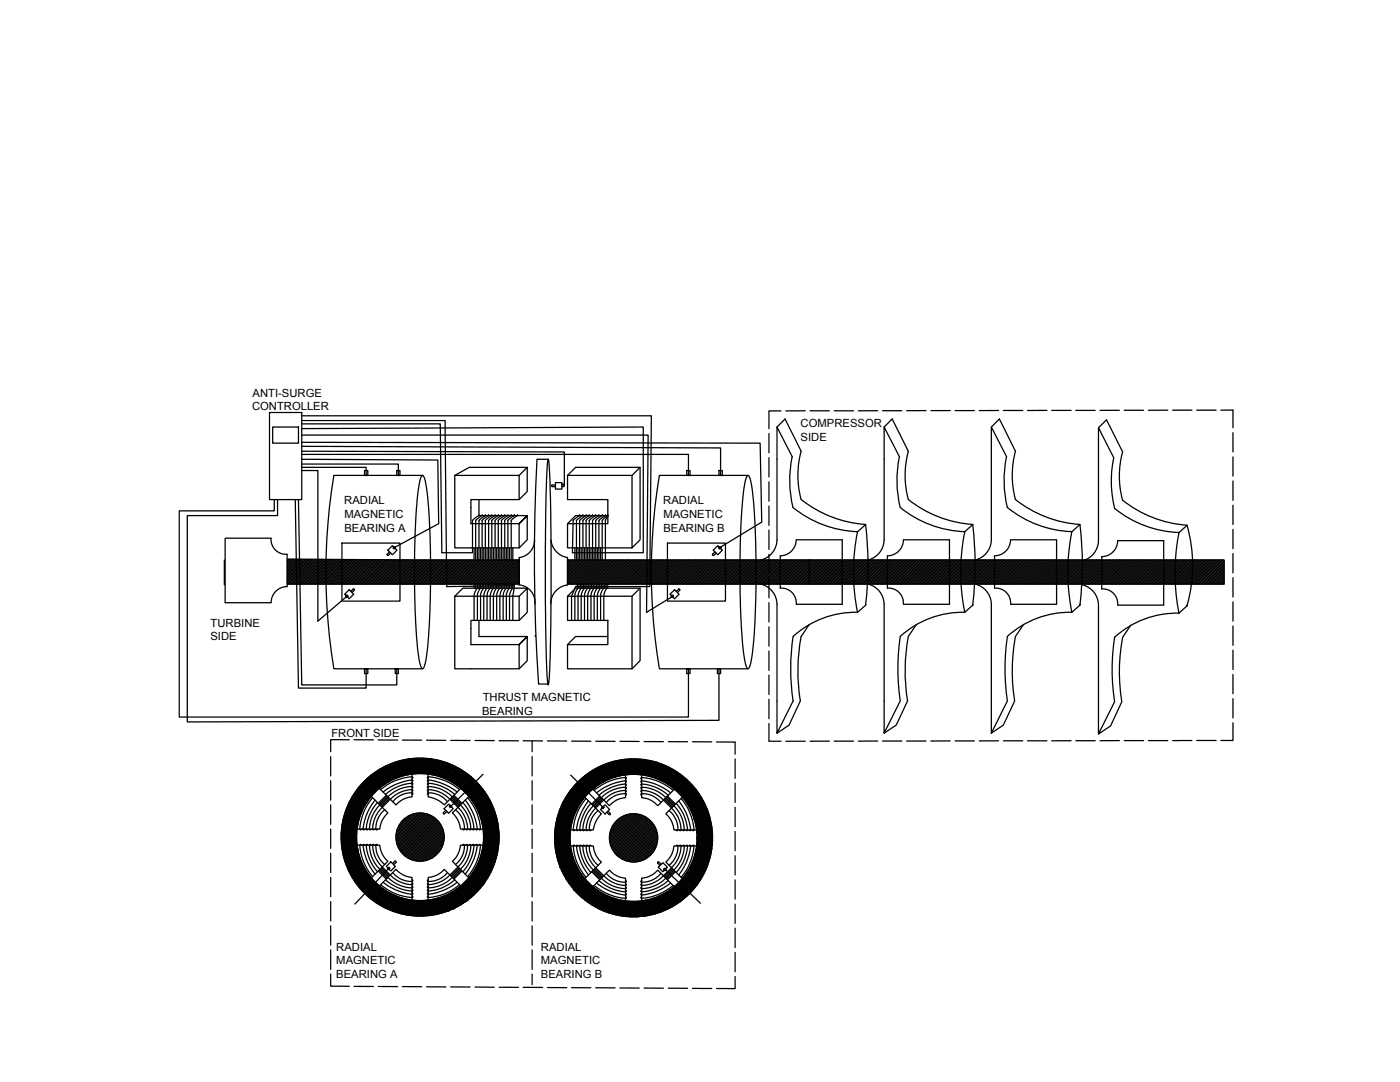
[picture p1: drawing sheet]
<svg xmlns="http://www.w3.org/2000/svg" width="279mm" height="216mm" viewBox="0 0 279 216" stroke-linecap="round" stroke-linejoin="round" font-family="sans-serif">
<defs><g id="words">
<g font-size="2.2">
<text x="50.3" y="81.8">CONTROLLER</text>
<text x="50.4" y="79.1">ANTI-SURGE</text>
<text x="159.8" y="85.2">COMPRESSOR</text>
<text x="159.8" y="87.9">SIDE</text>
<text x="68.7" y="100.6">RADIAL</text>
<text x="132.4" y="100.7">RADIAL</text>
<text x="68.7" y="103.3">MAGNETIC</text>
<text x="68.7" y="106.1">BEARING A</text>
<text x="132.4" y="103.4">MAGNETIC</text>
<text x="132.4" y="106.1">BEARING B</text>
<text x="42" y="125">TURBINE</text>
<text x="42" y="127.8">SIDE</text>
<text x="96.2" y="142.6">BEARING</text>
<text x="96.3" y="139.9">THRUST MAGNETIC</text>
<text x="66.1" y="147">FRONT SIDE</text>
<text x="67.1" y="189.7">RADIAL</text>
<text x="107.9" y="189.7">RADIAL</text>
<text x="67.1" y="192.4">MAGNETIC</text>
<text x="67.1" y="195.1">BEARING A</text>
<text x="107.9" y="192.4">MAGNETIC</text>
<text x="107.9" y="195.1">BEARING B</text>
</g>
</g></defs>
<!-- layer: 0 -->
<g fill="none" stroke="#000" stroke-width=".25">
<path d="M53.8 82.3h6.4v17.4h-6.4zM54.4 85.2h5.2v3.2h-5.2zM54.7 99.7v2.2h-18.9v41.2h101.6v-9.7M55.4 99.7v3.2h-18v41.2l106.1-.4v-10.3M58.9 99.7l.7 37.6h13.5v-3.9M59.6 99.7l.6 37h19v-3.3M60.2 90l52.4 .2v6.7M60.2 91.6l27.2 .2 .1 12.7-8.6 4.7M60.2 93.9h3.2v30l5.6-4.8M60.2 88.3l91.5 .1 .3 15.8-8.2 5M60.2 86.8h69.1l-.3 35.4 5-3.1M60.2 85.5l68.2-.3v25.1h-14.2l.2-6.4"/>
<path d="M60.2 84.6h27.7l.3 25.7h6.1v-6.4M60.2 83.9h28.6l.4 33.1 13.5-.1M60.2 83h69.8l-.3 34h-14.8l-.8 2v4.8M60.2 93.3h12.9v1.6M60.2 92.6h19.3v2.3M60.2 90.7h77.2v4.2M60.2 89.1l83.6 .3v5.5M72.7 93.9h.7v1h-.7zM79.2 93.9h.6v1h-.6zM84.3 94.9h-.1a17.8 17.8 0 0 0-1.1 6.7 174.7 174.7 0 0 0 .6 30.1l.4 1.5 .3 .2a5.6 5.6 0 0 0 .8-2.9 170.5 170.5 0 0 0-.2-33.6l-.2-1.4-.5-.6h-17.7a118 118 0 0 0 0 38.5h17.7M90.8 94.9v14.4h12.8v-4.8h-9.6v-4.8h1.6M90.8 94.9h12.8"/>
<path d="M95.6 99.7v3.2M103.6 94.9l1.6-1.6v4.8l-1.6 1.6h-8M103.6 94.9v4.8M105.2 93.3h-11.5l-2.9 1.6M109.4 91.6a190.6 190.6 0 0 0-.6 20.2l.1 14.4a63.8 63.8 0 0 0 .5 10.4 251.9 251.9 0 0 0 .6-23.5l-.1-9.2a93.2 93.2 0 0 0-.5-12.3h-2.2a377.5 377.5 0 0 0 .3 44.9h1.9M110.2 96.8l-.1 .2 .7 .1M110.2 96.8h.6M110.8 96.3h1.3v1.3h-1.3zM113.3 94.9v4.8h8v4.8h-8v4.8h12.8v-14.4h-12.8l1.6-1.6h12.8v14.4l-1.6 1.6M127.7 93.3l-1.6 1.6M137.1 93.9h.6v1h-.6zM143.5 93.9h.6v1h-.6z"/>
<path d="M149.3 94.9a3.8 3.8 0 0 0-.8 2.6 173.8 173.8 0 0 0 0 33.6l.4 1.8 .2 .4 .2 .1a5.2 5.2 0 0 0 .8-2.9 170.5 170.5 0 0 0-.1-33.6l-.3-1.4-.4-.6h-17.7a116.5 116.5 0 0 0 0 38.5h17.7M153.5 86.5v3.9M153.5 91.3v3.9M153.5 96.1v3.9M155.1 85.2l1.6-1.6 3.2 6.4M155.9 82h-2.4v3.5M159.9 90a18.4 18.4 0 0 0 0 9.7M159.9 99.7a23.3 23.3 0 0 0 12.8 4.9M160.7 82h-3.9M161.7 82h3.8M166.5 82h3.8M175.2 82h-3.9"/>
<path d="M176.1 82h3.9M176.4 85.2l1.7-1.6 3.2 6.4M181.3 90a18.4 18.4 0 0 0 0 9.7 23.2 23.2 0 0 0 12.8 4.9M184.8 81.9l-3.8 .1M185.8 81.9h3.8M190.6 81.9h3.9M197.8 85.2l1.7-1.6 3.1 6.4M199.3 81.9h-3.9M200.2 81.9h3.9M202.7 90a18.4 18.4 0 0 0 0 9.7 23.2 23.2 0 0 0 12.8 4.9M208.9 81.9h-3.8M209.9 81.9h3.9"/>
<path d="M214.7 81.9h3.9M219.2 85.4l1.6-1.6 3.2 6.4M223.4 81.9h-3.9M224 90.2a18.4 18.4 0 0 0 0 9.6 23.4 23.4 0 0 0 12.9 5M224.4 81.9h3.8M233 81.8l-3.8 .1M234 81.8h3.9M238.8 81.8h3.9M243.6 81.8h2.5v3.6M246.1 86.3v3.9M246.1 91.2v3.8M246.1 96v3.8"/>
<path d="M44.8 111.7v5M57.3 117a3.2 3.2 0 0 0-3.2 3.3h-9.2v-12.9h9.2a2.96 2.96 0 0 0 3.2 3.2v6.4M57.3 111.6l46.3 .1M57.3 116.6h46.3M57.6 111.6l-.3 .3M57.9 111.6l-.6 .5M58.2 111.6l-.9 .8M58.4 111.6l-1.1 1.1M58.7 111.6l-1.4 1.4M59 111.6l-1.7 1.7M59.3 111.6l-2 2M59.6 111.6l-2.3 2.2"/>
<path d="M59.9 111.6l-2.6 2.5M60.1 111.6l-2.8 2.8M60.4 111.6l-3.1 3.1M60.7 111.6l-3.4 3.4M61 111.6l-3.7 3.7M61.3 111.6l-4 3.9M61.6 111.6l-4.3 4.2M61.8 111.6l-4.5 4.5M62.1 111.6l-4.8 4.8M62.4 111.6l-5 5M62.7 111.6l-5 5M62.9 111.6l-4.9 5"/>
<path d="M63.2 111.6l-4.9 5M63.5 111.6l-4.9 5M63.8 111.6l-4.9 5M64.1 111.6l-5 5M64.4 111.6l-5 5M64.7 111.6l-5 5M64.9 111.6l-4.9 5M65.2 111.6l-4.9 5M65.5 111.6l-4.9 5M65.8 111.6l-4.9 5M66.1 111.6l-5 5M66.4 111.6l-5 5"/>
<path d="M66.6 111.6l-4.9 5M66.9 111.6l-4.9 5M67.2 111.6l-4.9 5M67.5 111.6l-5 5M67.8 111.6l-5 5M68.1 111.6l-5 5M68.2 108.4h11.6v11.5h-11.6zM68.3 111.6l-4.9 5M68.6 111.6l-4.9 5M68.8 118.6l.9-.9 .9 .9-.9 .9zM68.9 111.6l-4.9 5M69.2 111.6l-4.9 5"/>
<path d="M69.4 111.6l-4.9 5M69.7 111.6l-4.9 5M70 118l.5-.4h.2v.2l-.4 .4M70 111.6l-4.9 5M70.3 111.6l-4.9 5M70.6 111.6l-4.9 5M70.9 111.6l-4.9 5M71.2 111.6l-4.9 5M71.4 111.7l-4.9 4.9M71.7 111.7l-4.9 4.9M72 111.7l-4.9 4.9M72.3 111.7l-4.9 4.9"/>
<path d="M72.6 111.7l-4.9 4.9M72.9 111.7l-4.9 4.9M73.1 111.7l-4.9 4.9M73.4 111.7l-4.9 4.9M73.7 111.7l-4.9 4.9M74 111.7l-4.9 4.9M74.3 111.7l-4.9 4.9M74.5 111.7l-4.8 4.9M74.8 111.7l-4.8 4.9M75.1 111.7l-4.9 4.9M75.4 111.7l-4.9 4.9M75.7 111.7l-4.9 4.9"/>
<path d="M75.9 111.7l-4.8 4.9M76.2 111.7l-4.8 4.9M76.5 111.7l-4.9 4.9M76.8 111.7l-4.9 4.9M77.1 111.7l-4.9 4.9M77.4 111.7l-4.9 4.9M77.7 111.7l-4.9 4.9M77.7 110.1l-.5 .6 .3 .1M77.9 111.7l-4.8 4.9M78 110.4l-.5 .4M78.2 111.7l-4.8 4.9M78.3 108.9l.9 .9-.9 .9-.9-.9z"/>
<path d="M78.5 111.7l-4.9 4.9M78.8 111.7l-4.9 4.9M79.1 111.7l-4.9 4.9M79.4 111.7l-4.9 4.9M79.6 111.7l-4.8 4.9M79.9 111.7l-4.8 4.9M80.2 111.7l-4.8 4.9M80.5 111.7l-4.9 4.9M80.8 111.7l-4.9 4.9M81 111.7l-4.8 4.9M81.3 111.7l-4.8 4.9M81.6 111.7l-4.8 4.9"/>
<path d="M81.9 111.7l-4.9 4.9M82.2 111.7l-4.9 4.9M82.4 111.7l-4.8 4.9M82.7 111.7l-4.8 4.9M83 111.7l-4.8 4.9M83.3 111.7l-4.8 4.9M83.6 111.7l-4.8 4.9M83.9 111.7l-4.9 4.9M84.2 111.7l-4.9 4.9M84.4 111.7l-4.8 4.9M84.7 111.7l-4.8 4.9M85 111.7l-4.8 4.9"/>
<path d="M85.3 111.7l-4.8 4.9M85.6 111.7l-4.8 4.9M85.9 111.7l-4.9 4.9M86.1 111.7l-4.8 4.9M86.4 111.7l-4.8 4.9M86.7 111.7l-4.8 4.9M87 111.7l-4.8 4.9M87.3 111.7l-4.9 4.9M87.6 111.7l-4.9 4.9M87.8 111.7l-4.8 4.9M88.1 111.7l-4.8 4.9M88.4 111.7l-4.8 4.9"/>
<path d="M88.7 111.7l-4.8 4.9M89 111.7l-4.8 4.9M89.3 111.7l-4.9 4.9M89.6 111.7l-4.9 4.9M89.8 111.7l-4.8 4.9M90.1 111.7l-4.8 4.9M90.4 111.7l-4.8 4.9M90.7 111.7l-4.8 4.9M90.8 119v14.4h12.8v-4.8h-9.6v-4.8h1.6v3.2h9.6l-1.6 1.6 1.6-1.6v4.8l-1.6 1.6M90.8 119h12.8M91 111.7l-4.9 4.9M91.2 111.7l-4.8 4.9"/>
<path d="M91.5 111.7l-4.8 4.9M91.8 111.7l-4.8 4.9M92.1 111.7l-4.8 4.9M92.4 111.7l-4.8 4.9M92.7 111.7l-4.9 4.9M93 111.7l-4.9 4.9M93.2 111.7l-4.8 4.9M93.5 111.7l-4.8 4.9M93.8 111.7l-4.8 4.9M94.1 111.7l-4.8 4.9M94.4 111.7l-4.8 4.9M94.6 109.3v2.4"/>
<path d="M94.6 116.6v.8M94.7 111.7l-4.9 4.9M94.9 103.9l.1 7.8-4.9 4.9M95.2 111.7l-4.8 4.9M95.3 117.4l-.6 .9-.1 .7v4.8M95.3 109.3v2.4M95.3 116.6v.8h.6M95.3 119v4.8M95.5 111.7l-4.8 4.9M95.6 102.9l-1.3 1M95.6 102.9h.1M95.6 102.9h9.6l-1.6 1.6 1.6-1.6v4.8l-1.6 1.6"/>
<path d="M95.6 116.6v.8M95.8 111.7l-4.8 4.9M95.9 117.4l-.5 .9-.1 .7M95.9 109.3v2.4M95.9 116.6v.8M96.1 111.7l-4.8 4.9M96.2 102.9l-1.3 1M96.2 102.9h.1M96.2 103.9v7.8M96.2 116.6v.8M96.4 111.7l-4.9 4.9M96.5 116.6v.8l-.5 .9-.1 .7v4.8"/>
<path d="M96.5 109.3v2.4M96.6 111.7l-4.8 4.9M96.9 102.9h.1M96.9 103.9v7.8M96.9 116.6v.8M96.9 102.9l-1.3 1v7.8M96.9 111.7l-4.8 4.9M97.2 116.6v.8l-.5 .9-.2 .7v4.8M97.2 109.3v2.4M97.2 111.7l-4.8 4.9M97.5 102.9l-1.3 1M97.5 102.9h.1"/>
<path d="M97.5 103.9v7.8l-4.8 4.9M97.8 111.7l-4.8 4.9M97.8 116.6v.8l-.5 .9-.1 .7v4.8M97.8 109.3v2.4M98.1 111.7l-4.8 4.9M98.1 102.9l-1.2 1M98.1 102.9h.1M98.1 103.9v7.8M98.1 116.6v.8M98.4 111.7l-4.9 4.9M98.5 116.6v.8l-.5 .9-.2 .7v4.8M98.5 109.3v2.4"/>
<path d="M98.6 111.7l-4.8 4.9M98.8 102.9l-1.3 1M98.8 102.9h.1M98.8 103.9v7.8M98.8 116.6v.8M98.9 111.7l-4.8 4.9M99.1 117.4l-.5 .9-.1 .7v4.8M99.1 109.3v2.4M99.1 116.6v.8M99.1 119v4.8M99.2 111.7l-4.8 4.9M99.4 102.9l-1.3 1"/>
<path d="M99.4 102.9h.1M99.4 103.9v7.8M99.4 116.6v.8M99.5 111.7l-4.8 4.9M99.8 116.6l-.1 .8-.5 .9-.1 .7M99.8 109.3v2.4M99.8 111.7l-4.8 4.9-.1 .8M100.1 111.7l-4.8 4.9M100.1 102.9l-1.3 1M100.1 102.9h.1M100.1 103.9v7.8M100.4 111.7l-4.9 4.9"/>
<path d="M100.4 117.4l-.5 .9-.1 .7v4.8M100.4 109.3v2.4M100.4 116.6v.8M100.4 119v4.8M100.6 111.7l-4.8 4.9M100.7 102.9l-1.3 1M100.7 102.9h.1M100.7 103.9v7.8M100.7 116.6v.8M100.9 111.7l-4.8 4.9M101 116.6v.8l-.5 .9-.1 .7M101 109.3v2.4"/>
<path d="M101.2 111.7l-4.8 4.9M101.3 102.9l-1.2 1M101.4 102.9h.1M101.4 103.9v7.8M101.4 116.6v.8M101.5 111.7l-4.8 4.9M101.7 116.6v.8l-.5 .9-.2 .7v4.8M101.7 109.3v2.4M101.8 111.7l-4.9 4.9M102 102.9l-1.3 1M102 102.9h.1M102 103.9v7.8l-4.8 4.9"/>
<path d="M102 116.6v.8M102.3 109.3v2.4l-4.8 4.9v.8M102.3 119v4.8M102.6 111.7l-4.8 4.9M102.6 102.9l-1.3 1M102.6 116.9l-.3 2.1M102.7 102.9h.1M102.9 111.7l-4.8 4.9M103.2 111.7l-4.8 4.9M103.3 102.9l-1.3 1M103.3 102.9h.1M103.5 111.7l-4.8 4.9"/>
<path d="M103.6 116.7a3.5 3.5 0 0 1 3.2 3.9M103.6 119l1.6-1.6v4.8l-1.6 1.6h-8M103.6 119v4.8M103.6 115.3l-1.3 1.3v.8l-.6 1.2v5.2M103.6 111.9l-4.7 4.7M103.6 112.2l-4.4 4.4M103.6 112.5l-4.1 4.1M103.6 112.7l-3.8 3.9M103.6 113l-3.5 3.6v.8M103.6 113.3l-3.2 3.3M103.6 113.6l-3 3M103.6 113.9l-2.7 2.7"/>
<path d="M103.6 114.1l-2.4 2.5M103.6 114.4l-2.1 2.2M103.6 114.7l-1.8 1.9M103.6 115l-1.5 1.6M103.6 115.6l-1 1M103.6 115.9l-.7 .7M103.6 116.1l-.4 .5M103.6 116.4l-.1 .2M105.2 117.4h-12.8l-1.6 1.6M106.7 107.7a3.5 3.5 0 0 1-3.1 3.6v5.4M109.9 107.7a4 4 0 0 0 3.4 3.6v5.4M113.3 116.7a3.8 3.8 0 0 0-3.4 3.8"/>
<path d="M113.3 119h12.8v14.4h-12.8v-4.8h8v-4.8h-8zM113.3 119l1.6-1.6h12.8v14.4l-1.6 1.6M113.3 111.7h48.2M113.3 116.6h48.2M113.4 111.7l-.1 .2M113.7 111.7l-.4 .5M114 111.7l-.7 .8M114.3 111.7l-1 1M114.6 111.7l-1.3 1.3M114.7 109.3v2.4M114.9 111.7l-1.6 1.6M115 103.9v7.8"/>
<path d="M115.1 111.7l-1.8 1.9M115.2 116.6v.8M115.3 117.4l-.5 .9-.1 .7v4.8M115.4 109.3v2.4M115.4 111.7l-2.1 2.2M115.5 116.6v.8M115.7 102.9l-1.3 1M115.7 102.9h.1M115.7 111.7l-2.4 2.5M115.8 116.6v.8M116 111.7l-2.7 2.7M116 109.3v2.4"/>
<path d="M116 117.4l-.5 .9-.1 .7v4.8M116.2 116.6v.8M116.3 111.7l-3 3M116.3 102.9l-1.3 1M116.3 102.9h.1M116.3 103.9v7.8M116.5 116.6v.8M116.5 111.7l-3.2 3.3M116.6 117.4l-.5 .9-.1 .7v4.8M116.6 109.3v2.4M116.8 116.6v.8M116.8 111.7l-3.5 3.6"/>
<path d="M116.9 102.9l-1.2 1v7.8M117 102.9h.1M117 103.9v7.8M117.1 111.7l-3.8 3.9M117.1 116.6v.8M117.3 117.4l-.5 .9-.2 .7v4.8M117.3 109.3v2.4M117.4 111.7l-4.1 4.2M117.5 116.6v.8M117.6 102.9l-1.3 1M117.6 102.9h.1M117.6 103.9v7.8"/>
<path d="M117.7 111.7l-4.4 4.5M117.8 116.6v.8M117.9 117.4l-.5 .9-.1 .7v4.8M117.9 109.3l.1 2.4-4.7 4.7M117.9 119v4.8M118.1 116.6v.8M118.2 102.9l-1.3 1M118.3 102.9h.1M118.3 103.9v7.8l-4.9 4.9M118.4 116.6v.8M118.5 111.7l-4.8 4.9M118.6 117.4l-.6 .9-.1 .7"/>
<path d="M118.6 109.3v2.4M118.6 119v4.8M118.7 116.6v.8M118.8 111.7l-4.8 4.9M118.9 102.9l-1.3 1M118.9 102.9h.1M118.9 103.9v7.8M119.1 116.6v.8M119.1 111.7l-4.8 4.9M119.2 117.4l-.5 .9-.1 .7M119.2 109.3v2.4M119.4 111.7l-4.8 4.9"/>
<path d="M119.5 102.9l-1.3 1M119.5 102.9h.1M119.5 103.9v7.8M119.7 111.7l-4.8 4.9M119.9 117.4l-.6 .9-.1 .7v4.8M119.9 109.3v2.4M120 111.7l-4.9 4.9M120.2 102.9l-1.3 1M120.2 102.9h.1M120.2 103.9v7.8M120.2 111.7l-4.8 4.9M120.3 116.6v.8"/>
<path d="M120.5 117.4l-.5 .9-.2 .7 .1 4.8M120.5 111.7l-4.8 4.9M120.7 116.6v.8M120.8 102.9l-1.3 1M120.8 102.9h.1M120.8 111.7l-4.8 4.9M120.8 103.9v7.9M121 116.6v.8M121.1 111.7l-4.8 4.9M121.1 117.4l-.5 .9-.1 .7v4.8M121.3 103l-.5 .9M121.3 102.9l-1.1 .9"/>
<path d="M121.3 102.9h-6.4l-1.6 1.6M121.3 102.9h.1M121.3 103.1h.1M121.3 116.6v.8M121.4 111.7l-4.8 4.9M121.7 111.7l-4.9 4.9M121.9 111.7l-4.8 4.9M122.2 111.7l-4.8 4.9M122.5 111.7l-4.8 4.9M122.8 111.7l-4.8 4.9M123.1 111.7l-4.8 4.9M123.4 111.7l-4.8 4.9"/>
<path d="M123.7 111.7l-4.9 4.9M123.9 111.7l-4.8 4.9M124.2 111.7l-4.8 4.9v.8M124.5 111.7l-4.8 4.9v.8M124.8 111.7l-4.8 4.9v.8M125.1 111.7l-4.9 4.9M125.3 111.7l-4.8 4.9M125.6 111.7l-4.8 4.9M125.9 111.7l-4.8 4.9M126.2 111.7l-4.8 4.9M126.5 111.7l-4.8 4.9M126.8 111.7l-4.8 4.9"/>
<path d="M127.1 111.7l-4.9 4.9M127.3 111.7l-4.8 4.9M127.6 111.7l-4.8 4.9M127.7 117.4l-1.6 1.6M127.9 111.7l-4.8 4.9M128.2 111.7l-4.8 4.9M128.5 111.7l-4.8 4.9M128.8 111.7l-4.8 4.9M129.1 111.7l-4.9 4.9M129.3 111.7l-4.8 4.9M129.6 111.7l-4.8 4.9M129.9 111.7l-4.8 4.9"/>
<path d="M130.2 111.7l-4.8 4.9M130.5 111.7l-4.9 4.9M130.8 111.7l-4.9 4.9M131 111.7l-4.8 4.9M131.3 111.7l-4.8 4.9M131.6 111.7l-4.8 4.9M131.9 111.7l-4.8 4.9M132.2 111.7l-4.8 4.9M132.5 111.7l-4.9 4.9M132.8 111.7l-4.9 4.9M133 111.7l-4.8 4.9M133.2 108.4h11.6v11.5h-11.6z"/>
<path d="M133.3 111.7l-4.8 4.9M133.6 111.7l-4.8 4.9M133.7 118.6l.9-.9 .9 .9-.9 .9zM133.9 111.7l-4.8 4.9M134.2 111.7l-4.9 4.9M134.5 111.7l-4.9 4.9M134.7 111.7l-4.8 4.9M135 111.7l-4.8 4.9M135.3 111.7l-4.8 4.9M135.6 111.7l-4.8 4.9M135.6 117.8l-.1-.3-.5 .5M135.7 117.8l-.5 .4"/>
<path d="M135.9 111.7l-4.9 4.9M136.2 111.7l-4.9 4.9M136.4 111.7l-4.8 4.9M136.7 111.7l-4.8 4.9M137 111.7l-4.8 4.9M137.3 111.7l-4.8 4.9M137.6 111.7l-4.8 4.9M137.9 111.7l-4.9 4.9M138.2 111.7l-4.9 4.9M138.4 111.7l-4.8 4.9M138.7 111.7l-4.8 4.9M139 111.7l-4.8 4.9"/>
<path d="M139.3 111.7l-4.8 4.9M139.6 111.7l-4.9 4.9M139.8 111.7l-4.8 4.9M140.1 111.7l-4.8 4.9M140.4 111.7l-4.8 4.9M140.7 111.7l-4.8 4.9M141 111.7l-4.8 4.9M141.3 111.7l-4.8 4.9M141.6 111.7l-4.9 4.9M141.8 111.7l-4.8 4.9M142.1 111.7l-4.8 4.9M142.4 111.7l-4.8 4.9"/>
<path d="M142.7 110.1l-.5 .6 .2 .1M142.7 111.7l-4.8 4.9M142.9 110.4l-.4 .4M143 111.7l-4.8 4.9M143.3 108.9l.9 .9-.9 .9-1-.9zM143.3 111.7l-4.8 4.9M143.6 111.7l-4.9 4.9M143.8 111.7l-4.8 4.9M144.1 111.7l-4.8 4.9M144.4 111.7l-4.8 4.9M144.7 111.7l-4.8 4.9M145 111.7l-4.9 4.9"/>
<path d="M145.2 111.7l-4.8 4.9M145.5 111.7l-4.8 4.9M145.8 111.7l-4.8 4.9M146.1 111.7l-4.8 4.9M146.4 111.7l-4.8 4.9M146.7 111.7l-4.8 4.9M147 111.7l-4.9 4.9M147.2 111.7l-4.8 4.9M147.5 111.7l-4.8 4.9M147.8 111.7l-4.8 4.9M148.1 111.7l-4.8 4.9M148.4 111.7l-4.8 4.9"/>
<path d="M148.7 111.7l-4.9 4.9M148.9 111.7l-4.8 4.9M149.2 111.7l-4.8 4.9M149.5 111.7l-4.8 4.9M149.8 111.7l-4.8 4.9M150.1 111.7l-4.8 4.9M150.4 111.7l-4.9 4.9M150.7 111.7l-4.9 4.9M150.9 111.7l-4.8 4.9M151.2 111.7l-4.8 4.9M151.5 111.7l-4.8 4.9M151.8 111.7l-4.8 4.9"/>
<path d="M151.8 111.7a4.2 4.2 0 0 0 3.3-4v-22.5l3 6a22.4 22.4 0 0 0 .2 10.1 21.7 21.7 0 0 0 12.8 4.8 40.7 40.7 0 0 0 0 16.1M152.1 111.7l-4.8 4.9M152.4 111.7l-4.9 4.9M152.7 111.7l-4.9 4.9M152.9 111.7l-4.8 4.9M153.2 111.7l-4.8 4.9M153.5 101v3.8M153.5 105.8v3.8M153.5 110.6v3.9M153.5 115.4v3.9M153.5 111.7l-4.8 4.9M153.8 111.7l-4.9 4.9"/>
<path d="M154.1 111.7l-4.9 4.9M154.3 111.7l-4.8 4.9M154.6 111.7l-4.8 4.9M154.9 111.7l-4.8 4.9M155.2 111.7l-4.8 4.9M155.5 111.7l-4.8 4.9M155.8 111.7l-4.9 4.9M156.1 111.7l-4.9 4.9M156.3 111.7l-4.8 4.9M156.6 111.7l-4.8 4.8a4.2 4.2 0 0 1 3.3 4.1v25.7l3.2-6.4a42.8 42.8 0 0 1 0-12.9M156.9 111.7l-4.8 4.9M157.2 111.7l-4.8 4.9"/>
<path d="M157.5 111.7l-4.8 4.9M157.8 111.7l-4.9 4.9M158.1 111.7l-4.9 4.9M158.3 111.7l-4.8 4.9M158.6 111.7l-4.8 4.9M158.9 111.7l-4.8 4.9M159.2 111.7l-4.9 4.9M159.5 111.7l-4.9 4.9M159.7 111.7l-4.8 4.9M160 111.7l-4.8 4.9M160.3 111.7l-4.8 4.9M160.6 111.7l-4.8 4.9"/>
<path d="M160.9 111.7l-4.8 4.9M161.2 111.7l-4.9 4.9M161.5 111.7l-4.9 4.9M161.5 111.7h82.8v4.9h-82.8zM161.7 111.7l-4.8 4.9M162 111.7l-4.8 4.9M162.3 111.7l-4.8 4.9M162.6 111.7l-4.8 4.9M162.9 111.7l-4.8 4.9M163.2 111.7l-4.9 4.9M163.4 111.7l-4.8 4.9M163.7 111.7l-4.8 4.9"/>
<path d="M164 111.7l-4.8 4.9M164.3 111.7l-4.8 4.9M164.6 111.7l-4.8 4.9M164.9 111.7l-4.9 4.9M165.1 111.7l-4.8 4.9M165.4 111.7l-4.8 4.9M165.7 111.7l-4.8 4.9M166 111.7l-4.8 4.9M166.3 111.7l-4.8 4.9M166.6 111.7l-4.8 4.9M166.9 111.7l-4.9 4.9M167.1 111.7l-4.8 4.9"/>
<path d="M167.4 111.7l-4.8 4.9M167.7 111.7l-4.8 4.9M168 111.7l-4.8 4.9M168.3 111.7l-4.9 4.9M168.6 111.7l-4.9 4.9M168.8 111.7l-4.8 4.9M169.1 111.7l-4.8 4.9M169.4 111.7l-4.8 4.9M169.7 111.7l-4.8 4.9M170 111.7l-4.8 4.9M170.3 111.7l-4.9 4.9M170.5 111.7l-4.8 4.9"/>
<path d="M170.8 111.7l-4.8 4.9M171.1 111.7l-4.8 4.9M171.4 111.7l-4.8 4.9M171.7 111.7l-4.8 4.9M172 111.7l-4.8 4.9M172.3 111.7l-4.9 4.9M172.5 111.7l-4.8 4.9M172.7 104.7a67.1 67.1 0 0 1 0 16M172.8 104.7l-1.6 1.4M172.8 111.7l-4.8 4.9M173.1 111.7l-4.8 4.9M173.2 116.5a4.2 4.2 0 0 1 3.2 4.1v25.7l3.3-6.4-.3-1.9a43.7 43.7 0 0 1 .3-11"/>
<path d="M173.4 111.7l-4.8 4.9M173.7 111.7l-4.9 4.9M174 111.7l-4.9 4.9M174.2 111.7l-4.8 4.9M174.5 111.7l-4.8 4.9M174.8 111.7l-4.8 4.9M175.1 111.7l-4.8 4.9M175.4 111.7l-4.8 4.9M175.7 111.7l-4.9 4.9M176 111.7l-4.9 4.9M176.2 111.7l-4.8 4.9M176.5 111.7l-4.8 4.9"/>
<path d="M176.8 111.7l-4.8 4.9M177.1 117.4a2.97 2.97 0 0 1 3.2 3.2M177.1 111.7l-4.8 4.9M177.1 110.9a3.2 3.2 0 0 0 3.2-3.2h9.2v12.9h-9.2M177.1 110.9v6.5M177.4 111.7l-4.8 4.9M177.7 111.7l-4.9 4.9M177.9 111.7l-4.8 4.9M178.2 111.7l-4.8 4.9M178.5 111.7l-4.8 4.9M178.8 111.7l-4.8 4.9M179.1 111.7l-4.9 4.9"/>
<path d="M179.4 111.7l-4.9 4.9M179.6 111.7l-4.8 4.9M179.9 111.7l-4.8 4.9M180.2 111.7l-4.8 4.9M180.5 111.7l-4.8 4.9M180.8 111.7l-4.8 4.9M181.1 111.7l-4.9 4.9M181.4 111.7l-4.9 4.9M181.6 111.7l-4.8 4.9M181.9 111.7l-4.8 4.9M182.2 111.7l-4.8 4.9M182.5 111.7l-4.8 4.9"/>
<path d="M182.8 111.7l-4.9 4.9M183 111.7l-4.8 4.9M183.3 111.7l-4.8 4.9M183.6 111.7l-4.8 4.9M183.9 111.7l-4.8 4.9M184.2 111.7l-4.8 4.9M184.5 111.7l-4.8 4.9M184.8 111.7l-4.9 4.9M185 111.7l-4.8 4.9M185.3 111.7l-4.8 4.9M185.6 111.7l-4.8 4.9M185.9 111.7l-4.8 4.9"/>
<path d="M186.2 111.7l-4.8 4.9M186.5 111.7l-4.8 4.9M186.8 111.7l-4.9 4.9M187 111.7l-4.8 4.9M187.3 111.7l-4.8 4.9M187.6 111.7l-4.8 4.9M187.9 111.7l-4.8 4.9M188.2 111.7l-4.9 4.9M188.4 111.7l-4.8 4.9M188.7 111.7l-4.8 4.9M189 111.7l-4.8 4.9M189.3 111.7l-4.8 4.9"/>
<path d="M189.6 111.7l-4.8 4.9M189.9 111.7l-4.8 4.9M190.2 111.7l-4.9 4.9M190.4 111.7l-4.8 4.9M190.7 111.7l-4.8 4.9M191 111.7l-4.8 4.9M191.3 111.7l-4.8 4.9M191.6 111.7l-4.8 4.9M191.9 111.7l-4.9 4.9M192.2 111.7l-4.9 4.9M192.4 111.7l-4.8 4.9M192.5 106.1a21.7 21.7 0 0 1-12.8-4.8 22.4 22.4 0 0 1-.2-10.1l-3.1-6v22.5a4.2 4.2 0 0 1-3.2 4"/>
<path d="M192.7 111.7l-4.8 4.9M193 111.7l-4.8 4.9M193.3 111.7l-4.8 4.9M193.6 111.7l-4.9 4.9M193.8 111.7l-4.8 4.9M194.1 111.7l-4.8 4.9M194.4 111.7l-4.8 4.9M194.6 116.5a4.2 4.2 0 0 1 3.2 4.1v25.7l3.2-6.4-.2-1.9a43.7 43.7 0 0 1 .2-11M194.7 111.7l-4.8 4.9M195 111.7l-4.8 4.9M195.3 111.7l-4.8 4.9M195.6 111.7l-4.9 4.9"/>
<path d="M195.8 111.7l-4.8 4.9M196.1 111.7l-4.8 4.9M196.4 111.7l-4.8 4.9M196.7 111.7l-4.8 4.9M197 111.7l-4.8 4.9M197.3 111.7l-4.9 4.9M197.5 111.7l-4.8 4.9M197.8 111.7l-4.8 4.9M198.1 111.7l-4.8 4.9M198.4 111.7l-4.8 4.9M198.7 111.7l-4.8 4.9M199 111.7l-4.9 4.9"/>
<path d="M199.3 111.7l-4.9 4.9M199.5 111.7l-4.8 4.9M199.8 111.7l-4.8 4.9M200.1 111.7l-4.8 4.9M200.4 111.7l-4.8 4.9M200.7 111.7l-4.8 4.9M201 111.7l-4.9 4.9M201 101.3a22.4 22.4 0 0 1-.1-10.1l-3.1-6v22.5a4.2 4.2 0 0 1-3.2 4M201 101.3a21.6 21.6 0 0 0 12.9 4.8M201.3 111.7l-4.9 4.9M201.5 111.7l-4.8 4.9M201.7 107.7a3.2 3.2 0 0 1-3.2 3.2v6.5a2.96 2.96 0 0 1 3.2 3.2"/>
<path d="M201.7 107.7h9.2v12.9h-9.2M201.8 111.7l-4.8 4.9M202.1 111.7l-4.8 4.9M202.4 111.7l-4.9 4.9M202.7 111.7l-4.9 4.9M202.9 111.7l-4.8 4.9M203.2 111.7l-4.8 4.9M203.5 111.7l-4.8 4.9M203.8 111.7l-4.8 4.9M204.1 111.7l-4.8 4.9M204.4 111.7l-4.9 4.9M204.7 111.7l-4.9 4.9"/>
<path d="M204.9 111.7l-4.8 4.9M205.2 111.7l-4.8 4.9M205.5 111.7l-4.8 4.9M205.8 111.7l-4.8 4.9M206.1 111.7l-4.8 4.9M206.4 111.7l-4.9 4.9M206.7 111.7l-4.9 4.9M206.9 111.7l-4.8 4.9M207.2 111.7l-4.8 4.9M207.5 111.7l-4.8 4.9M207.8 111.7l-4.8 4.9M208.1 111.7l-4.9 4.9"/>
<path d="M208.3 111.7l-4.8 4.9M208.6 111.7l-4.8 4.9M208.9 111.7l-4.8 4.9M209.2 111.7l-4.8 4.9M209.5 111.7l-4.8 4.9M209.8 111.7l-4.8 4.9M210.1 111.7l-4.9 4.9M210.3 111.7l-4.8 4.9M210.6 111.7l-4.8 4.9M210.9 111.7l-4.8 4.9M211.2 111.7l-4.8 4.9M211.5 111.7l-4.8 4.9"/>
<path d="M211.8 111.7l-4.9 4.9M212 111.7l-4.8 4.9M212.3 111.7l-4.8 4.9M212.6 111.7l-4.8 4.9M212.9 111.7l-4.8 4.9M213.2 111.7l-4.8 4.9M213.5 111.7l-4.9 4.9M213.7 111.7l-4.8 4.9M214 111.7l-4.8 4.9M214.3 111.7l-4.8 4.9M214.6 111.7l-4.8 4.9M214.9 111.7l-4.8 4.9"/>
<path d="M215.2 111.7l-4.8 4.9M215.5 111.7l-4.9 4.9M215.7 111.7l-4.8 4.9M216 116.7a4.2 4.2 0 0 1 3.2 4v25.8l3.2-6.5a41.9 41.9 0 0 1 0-12.8 18.5 18.5 0 0 1 12.9-4.9M216 111.7l-4.8 4.9M216.3 111.7l-4.8 4.9M216.6 111.7l-4.8 4.9M216.9 111.7l-4.9 4.9M217.2 111.7l-4.9 4.9M217.4 111.7l-4.8 4.9M217.7 111.7l-4.8 4.9M218 111.7l-4.8 4.9"/>
<path d="M218.3 111.7l-4.8 4.9M218.6 111.7l-4.8 4.9M218.9 111.7l-4.9 4.9M219.2 111.7l-4.9 4.9M219.4 111.7l-4.8 4.9M219.7 111.7l-4.8 4.9M219.8 111.1a3.2 3.2 0 0 0 3.3-3.2h9.1v12.8h-9.1a2.99 2.99 0 0 0-3.2-3.2M219.9 111.1v6.4M220 111.7l-4.8 4.9M220.3 111.7l-4.8 4.9M220.6 111.7l-4.8 4.9M220.9 111.7l-4.9 4.9"/>
<path d="M221.1 111.7l-4.8 4.9M221.4 111.7l-4.8 4.9M221.7 111.7l-4.8 4.9M222 111.7l-4.8 4.9M222.3 111.7l-4.9 4.9M222.6 111.7l-4.9 4.9M222.8 111.7l-4.8 4.9M223.1 111.7l-4.8 4.9M223.4 111.7l-4.8 4.9M223.7 111.7l-4.8 4.9M224 111.7l-4.8 4.9M224.3 111.7l-4.9 4.9"/>
<path d="M224.6 111.7l-4.9 4.9M224.8 111.7l-4.8 4.9M225.1 111.7l-4.8 4.9M225.4 111.7l-4.8 4.9M225.7 111.7l-4.8 4.9M226 111.7l-4.9 4.9M226.3 111.7l-4.9 4.9M226.5 111.7l-4.8 4.9M226.8 111.7l-4.8 4.9M227.1 111.7l-4.8 4.9M227.4 111.7l-4.8 4.9M227.7 111.7l-4.9 4.9"/>
<path d="M228 111.7l-4.9 4.9M228.2 111.7l-4.8 4.9M228.5 111.7l-4.8 4.9M228.8 111.7l-4.8 4.9M229.1 111.7l-4.8 4.9M229.4 111.7l-4.8 4.9M229.7 111.7l-4.9 4.9M230 111.7l-4.9 4.9M230.2 111.7l-4.8 4.9M230.5 111.7l-4.8 4.9M230.8 111.7l-4.8 4.9M231.1 111.7l-4.8 4.9"/>
<path d="M231.4 111.7l-4.9 4.9M231.6 111.7l-4.8 4.9M231.9 111.7l-4.8 4.9M232.2 111.7l-4.8 4.9M232.5 111.7l-4.8 4.9M232.8 111.7l-4.8 4.9M233.1 111.7l-4.8 4.9M233.4 111.7l-4.9 4.9M233.6 111.7l-4.8 4.9M233.9 111.7l-4.8 4.9M234.2 111.7l-4.8 4.9M234.5 111.7l-4.8 4.9"/>
<path d="M234.8 111.7l-4.8 4.9M235.1 111.7l-4.8 4.9M235.3 106.3a21.6 21.6 0 0 1-12.9-4.9 22.6 22.6 0 0 1-.1-10.1l-3.1-5.9v22.5a4.2 4.2 0 0 1-3.2 4M235.3 106.3a41.1 41.1 0 0 0 0 16M235.3 106.3l1.6-1.5a29.3 29.3 0 0 1 0 16.1M235.4 111.7l-4.9 4.9M235.6 111.7l-4.8 4.9M235.9 111.7l-4.8 4.9M236.2 111.7l-4.8 4.9M236.5 111.7l-4.8 4.9M236.8 111.7l-4.9 4.9M237 111.7l-4.8 4.9"/>
<path d="M237.3 111.7l-4.8 4.9M237.6 111.7l-4.8 4.9M237.9 111.7l-4.8 4.9M238.2 111.7l-4.8 4.9M238.5 111.7l-4.8 4.9M238.8 111.7l-4.9 4.9M239 111.7l-4.8 4.9M239.3 111.7l-4.8 4.9M239.6 111.7l-4.8 4.9M239.9 111.7l-4.8 4.9M240.2 111.7l-4.8 4.9M240.5 111.7l-4.9 4.9"/>
<path d="M240.7 111.7l-4.8 4.9M241 111.7l-4.8 4.9M241.3 111.7l-4.8 4.9M241.6 111.7l-4.8 4.9M241.9 111.7l-4.8 4.9M242.2 111.7l-4.9 4.9M242.5 111.7l-4.9 4.9M242.7 111.7l-4.8 4.9M243 111.7l-4.8 4.9M243.3 111.7l-4.8 4.9M243.6 111.7l-4.8 4.9M243.9 111.7l-4.8 4.9"/>
<path d="M244.2 111.7l-4.9 4.9M244.3 111.9l-4.7 4.7M244.3 112.2l-4.4 4.4M244.3 112.5l-4.1 4.1M244.3 112.7l-3.8 3.9M244.3 113l-3.6 3.6M244.3 113.3l-3.3 3.3M244.3 113.6l-3 3M244.3 113.9l-2.7 2.7M244.3 114.1l-2.4 2.5M244.3 114.4l-2.1 2.2M244.3 114.7l-1.8 1.9"/>
<path d="M244.3 115l-1.6 1.6M244.3 115.3l-1.3 1.3M244.3 115.6l-1 1M244.3 115.9l-.7 .7M244.3 116.1l-.4 .5M244.3 116.4l-.1 .2M246.1 100.8v3.9M246.1 105.6v3.9M246.1 110.4v3.9M246.1 115.3v3.8M72.7 133.4h.7v1h-.7zM78.9 133.4h.6v1h-.6z"/>
<path d="M106.8 127h.1M121.3 127h-6.4l-1.6 1.6M137.1 133.4h.6v1h-.6zM143.2 133.4h.6v1h-.6zM153.5 120.3v3.8M153.5 125.1v3.8M153.5 129.9v3.9M153.5 134.7v3.9M153.5 139.5v3.9M158.9 120.6a2.96 2.96 0 0 0-3.2-3.2v-6.5a3.2 3.2 0 0 0 3.2-3.2h9.2v12.9h-9.2M159.9 127a37 37 0 0 0-.2 12.9l-2.2 4.8-2.4 1.6M161.5 124.6l-1.6 2.4"/>
<path d="M171.1 122.2a18.6 18.6 0 0 0-12.8 4.8M172.8 120.7h.1M172.8 120.7l-1.6 1.5M181.3 127a37 37 0 0 0-.2 12.9l-2.2 4.8-2.5 1.6M182.9 124.6l-1.6 2.4M192.5 122.2a18.6 18.6 0 0 0-12.8 4.8M194.1 120.7a68.2 68.2 0 0 0 0-16l-1.6 1.4a40.1 40.1 0 0 0 0 16.1M194.1 120.7h.1M194.1 120.7l-1.6 1.5M204.3 124.6l-1.7 2.4a37 37 0 0 0-.1 12.9l-2.3 4.8-2.4 1.6M213.9 122.2a18.6 18.6 0 0 0-12.9 4.8M215.5 120.7h.1"/>
<path d="M215.5 120.7l-1.6 1.5M215.5 120.7a66.8 66.8 0 0 0 0-16l-1.6 1.4a41.2 41.2 0 0 0 0 16.1M225.7 124.7l-1.7 2.5a36.3 36.3 0 0 0-.1 12.8l-2.3 4.9-2.4 1.6M236.9 120.9h.1M236.9 120.9l-1.6 1.4M246.1 120.1v3.8M246.1 124.9v3.9M246.1 129.7v3.9M246.1 134.6v3.8M246.1 139.4v3.8M66 151v3.8M66 155.8v3.9"/>
<path d="M69.7 147.6h-3.7v2.4M69.8 159.8l.1 .1M70 159.7l.4 .4M70 159.5l.2 .2M70.2 159.1l.3 .3M70.3 159.4l.4 .4M70.3 158.9l.1 .1M70.4 159.9l.4 .3M70.4 158.7l.4 .4M70.5 158.6l.2 .1M70.6 159.2l.3 .3M70.7 147.6h3.8"/>
<path d="M70.7 159.6l.4 .3M70.7 158.4l.4 .4M70.8 158.2l.1 .2M70.9 158.9l.3 .3M71 159.3l.4 .4M71 158.2l.4 .3M71 157.9l.2 .2M71.2 159.7l.3 .4M71.2 158.6l.3 .4M71.2 157.6l.3 .2M71.3 159l.3 .4M71.3 157.9l.3 .3"/>
<path d="M71.4 159.4l.4 .4M71.4 158.3l.4 .4M71.6 159.9l.3 .3M71.6 158.7l.3 .4M71.6 157.6l.3 .4M71.6 157.1h.1M71.7 159.2l.4 .3M71.7 158l.4 .4M71.8 156.9l.3 .3M71.9 159.6l.3 .3M71.9 158.4l.3 .4M71.9 157.3l.3 .4"/>
<path d="M71.9 156.8h.1M72 158.9l.4 .3M72 157.7l.4 .4M72 156.6l.4 .4M72.2 159.3l.3 .4M72.2 158.2l.3 .3M72.2 157l.3 .4M72.2 156.5h.1M72.3 159.7l.3 .4M72.3 158.6l.3 .4M72.3 157.5l.3 .3M72.3 156.3l.3 .4"/>
<path d="M72.4 159l.4 .4M72.4 157.9l.4 .3M72.4 156.8l.4 .3M72.4 156.2h.1M72.6 159.4l.3 .4M72.6 158.3l.3 .4M72.6 157.2l.3 .3M72.6 156l.3 .4M72.7 159.9l.4 .3M72.7 158.7l.4 .4M72.7 157.6l.4 .4M72.7 156.5l.4 .3"/>
<path d="M72.7 155.9l.1 .1M72.9 159.2l.3 .3M72.9 158l.3 .4M72.9 156.9l.3 .3M72.9 155.8l.3 .3M73 159.6l.3 .3M73 158.4l.4 .4M73 157.3l.4 .4M73 156.2l.4 .3M73 155.6l.1 .1M73.2 158.9l.3 .3M73.2 157.7l.3 .4"/>
<path d="M73.2 156.6l.3 .4M73.2 155.5l.3 .3M73.3 159.3l.3 .3M73.3 158.2l.3 .3M73.3 157l.3 .4M73.3 155.9l.3 .3M73.3 155.3l.1 .1M73.3 160l-5.1 5.1M73.4 159.7l.1 .1M73.4 158.6l.4 .4M73.4 157.5l.4 .3M73.4 156.3l.4 .4"/>
<path d="M73.4 155.2l.4 .3M73.6 159l.2 .3M73.6 157.9l.3 .3M73.6 156.8l.3 .3M73.6 155.6l.3 .4M73.6 155.1h.1M73.7 158.3l.4 .4M73.7 157.2l.4 .3M73.7 156l.4 .4M73.7 154.9l.4 .4M73.9 158.7l.2 .3M73.9 157.6l.3 .4"/>
<path d="M73.9 156.5l.3 .3M73.9 155.3l.3 .4M73.9 154.8h.1M74 158l.4 .4M74 156.9l.4 .3M74 155.8l.4 .3M74.1 154.7l.3 .3M74.1 154.7l-2.6 2.6 .3 .2M74.1 158.4l.2 .3M74.1 157.3l.4 .4M74.1 156.2l.4 .3M74.1 155l.4 .4"/>
<path d="M74.2 159l3.2 3.2-.4 .5a4.6 4.6 0 0 0-1.2 2.7h-4.5M74.2 158.8l-6 6M74.3 157.7l.3 .4M74.3 156.6l.3 .4M74.3 155.5l.3 .3M74.4 159.2a9.7 9.7 0 0 0-2.5 6.4l.2-.2M74.4 154.4l.2 .3M74.4 158.2l.2 .2M74.4 157l.4 .4M74.4 155.9l.4 .3M74.4 154.8l.4 .3M74.6 157.5l.3 .3"/>
<path d="M74.6 156.3l.3 .4M74.6 155.2l.3 .3M74.7 157.9l.2 .2M74.7 156.8l.4 .3M74.7 155.6l.4 .4M74.7 154.5l.4 .3M74.7 154.2l.2 .2M74.8 159.7a8.7 8.7 0 0 0-2.3 5.9l.2-.2M74.8 157.2l.4 .3M74.8 156l.4 .4M74.8 154.9l.4 .4M75 157.6l.2 .2"/>
<path d="M75 156.5l.4 .3M75 155.3l.4 .4M75 154.2l.4 .4M75.1 154l.1 .1M75.1 153.9l-4.4 4.4M75.1 156.9l.4 .3M75.1 155.8l.4 .3M75.1 154.6l.4 .4M75.3 157.3l.2 .2M75.3 156.2l.3 .3M75.3 155l.3 .4M75.3 153.9l.3 .4"/>
<path d="M75.4 153.7l.1 .1M75.4 156.6l.4 .4M75.4 155.5l.4 .3M75.4 154.3l.4 .4M75.5 147.7h3.9M75.6 157l.2 .3M75.6 155.9l.3 .3M75.6 154.8l.3 .3M75.6 153.6l.3 .4M75.7 156.3l.4 .4M75.7 155.2l.4 .3M75.7 154l.4 .4"/>
<path d="M75.7 153.5l.1 .1M75.8 156.8l.3 .2M75.8 155.6l.4 .4M75.8 154.5l.4 .3M75.9 153.5l-5.6 5.6M75.9 153.4l.3 .3M76 156l.3 .4M76 154.9l.3 .4M76 153.8l.3 .3M76.1 156.5l.3 .3M76.1 155.3l.4 .4M76.1 154.2l.4 .4"/>
<path d="M76.3 155.8l.3 .3M76.3 154.6l.3 .4M76.3 153.5l.3 .3M76.3 153.2l.2 .2M76.4 156.2l.4 .3M76.4 155l.4 .4M76.4 153.9l.4 .4M76.5 153.1l-6.6 6.6M76.6 156.6h.1M76.6 155.5l.3 .3M76.6 154.3l.3 .4M76.6 153.2l.3 .4"/>
<path d="M76.7 153l.1 .1M76.7 155.9l.3 .3M76.7 154.8l.3 .3M76.7 153.6l.3 .4M76.8 156.3l.1 .1M76.8 155.2l.4 .3M76.8 154l.4 .4M76.9 152.9l.3 .4M77 155.6l.3 .4M77 154.5l.3 .3M77 153.3l.3 .4M77.1 152.8l-7.5 7.5"/>
<path d="M77.1 158.7l-1.6 1.6M77.1 156l.2 .2M77.1 154.9l.4 .4M77.1 153.8l.4 .3M77.2 152.7l.3 .3M77.3 155.3l.3 .4M77.3 154.2l.3 .4M77.3 153l.3 .4M77.3 158.8l-1.7 1.7M77.4 155.8l.2 .2M77.4 154.6l.4 .4M77.4 153.5l.4 .3"/>
<path d="M77.6 155l.3 .4M77.6 153.9l.3 .4M77.6 152.8l.3 .3M77.6 159.2l-1.6 1.6M77.6 152.6l-8.2 8.2M77.6 152.6l.2 .1M77.7 155.5l.3 .3M77.7 154.3l.3 .4M77.7 153.2l.3 .4M77.7 159.3l-1.6 1.6M77.8 154.8l.4 .3M77.8 153.6l.4 .4"/>
<path d="M77.8 152.5l.4 .3M78 155.2l.3 .3M78 154l.3 .4M78 152.9l.3 .4M78 152.4h.1M78.1 152.4l-8.9 8.9M78.1 155.6l.1 .1M78.1 154.5l.4 .3M78.1 153.3l.4 .4M78.2 152.3l.3 .3M78.3 154.9l.3 .4M78.3 153.8l.3 .3"/>
<path d="M78.3 152.6l.3 .4M78.4 155.3l.2 .2M78.4 154.2l.4 .4M78.4 153l.4 .4M78.5 152.2l-9.5 9.5M78.5 154.6l.4 .4M78.5 153.5l.4 .3M78.5 152.4l.4 .3M78.7 152.2l.1 .1M78.7 155l.3 .3M78.7 153.9l.3 .4M78.7 152.8l.3 .3"/>
<path d="M78.8 154.3l.4 .4M78.8 153.2l.4 .4M78.9 152.1l.3 .3M79 152.1l-10.1 10.1M79 154.8l.3 .3M79 153.6l.3 .4M79 152.5l.3 .3M79.1 154l.4 .4M79.1 152.9l.4 .4M79.2 154.5l.4 .3M79.2 153.3l.4 .4M79.2 152.2l.4 .4"/>
<path d="M79.3 151.9l.2 .2M79.4 151.9l-10.7 10.7M79.4 154.9l.2 .2M79.4 153.8l.4 .3M79.4 152.6l.4 .4M79.5 154.2l.4 .4M79.5 153l.4 .4M79.5 151.9l.4 .4M79.7 154.6l.3 .4M79.7 153.5l.3 .3M79.7 152.4l.3 .3M79.7 151.8l-11.1 11.2"/>
<path d="M79.8 153.9l.4 .4M79.8 152.8l.4 .3M80 154.3l.3 .4M80 153.2l.3 .4M80 152.1l.3 .3M80 151.8l.2 .2M80.1 154.8l.1 .1M80.1 153.6l.4 .4M80.1 152.5l.4 .3M80.2 151.7l-11.7 11.7M80.2 154l.4 .4M80.2 152.9l.4 .4"/>
<path d="M80.2 151.8l.4 .3M80.3 147.7h3.9M80.4 154.5l.3 .3M80.4 153.3l.4 .4M80.4 152.2l.4 .4M80.4 151.7h.1M80.5 151.6l-12.1 12.1M80.5 153.8l.4 .3M80.5 152.6l.4 .4M80.6 151.6l.3 .2M80.7 154.2l.3 .4M80.7 153l.3 .4"/>
<path d="M80.7 151.9l.3 .4M80.8 153.5l.4 .3M80.8 152.4l.4 .3M80.9 151.6l-12.5 12.5M81 153.9l.3 .4M81 152.8l.3 .3M81 151.6l.3 .4M81.1 154.3l.3 .3M81.1 153.2l.3 .4M81.1 152.1l.3 .3M81.1 151.5l.1 .1M81.2 151.5l-12.9 12.9"/>
<path d="M81.2 153.6l.4 .4M81.2 152.5l.4 .3M81.4 151.5l.2 .2M81.4 154l.3 .4M81.4 152.9l.3 .4M81.4 151.8l.3 .3M81.5 154.5l.1 .1M81.5 153.3l.4 .4M81.5 152.2l.4 .4M81.6 151.4l-6 6M81.7 153.8l.3 .3M81.7 152.6l.3 .4"/>
<path d="M81.7 151.5l.3 .3M81.8 154.2l.3 .3M81.8 153l.4 .4M81.8 151.9l.4 .4M81.9 151.4l-5.1 5.1M82 153.5l.3 .3M82 152.4l.3 .3M82.1 153.9l.3 .4M82.1 152.8l.3 .3M82.1 151.6l.3 .4M82.1 151.4l.2 .2M82.2 151.4l-4.7 4.6"/>
<path d="M82.2 154.5v4.5a4.8 4.8 0 0 0-3.2 1.6l-3.2-3.2M82.2 155.9l.2-.1-.1-.1a10.9 10.9 0 0 0-5.8 2.3M82.2 156.6l.2-.1-.1-.2a8.4 8.4 0 0 0-5.4 2.2M82.2 157.2h.1a.16 .16 0 0 0 .1-.1 .16 .16 0 0 0-.2-.2 7 7 0 0 0-4.8 2.1 9 9 0 0 0-3.6 5.7l-.1 .8 .2 .1 .1-.2M82.2 157.9l.2-.1-.1-.2a6 6 0 0 0-4.4 1.9 10.4 10.4 0 0 0-3.1 3.9l-.4 2.1 .1 .1 .2-.2M82.2 158.5l.2-.1-.1-.2a4.6 4.6 0 0 0-3.9 1.8M82.2 155.3l.2-.1-.1-.2a10.3 10.3 0 0 0-6.3 2.6M82.2 154.3l.2 .1M82.2 153.2l.4 .4M82.2 152.1l.4 .3M82.4 153.6l.3 .4M82.4 152.5l.3 .3"/>
<path d="M82.4 151.4l.3 .3M82.5 151.3l-4.4 4.4M82.5 152.9l.4 .4M82.5 151.8l.4 .3M82.7 153.3l.3 .4M82.7 152.2l.3 .4M82.8 153.8l.4 .3M82.8 152.6l.4 .4M82.8 151.5l.4 .3M82.8 151.3l-4.1 4.2M82.9 151.3l.1 .1M83 154.2l.1 .2"/>
<path d="M83 153l.3 .4M83 151.9l.3 .4M83.1 153.5l.3 .3M83.1 152.4l.3 .3M83.1 151.3l-4 3.9M83.2 151.3l.2 .3M83.2 153.9l.4 .4M83.2 152.8l.4 .3M83.2 151.6l.4 .4M83.4 154.3v.1M83.4 153.2l.3 .4M83.4 152.1l.3 .3"/>
<path d="M83.4 151.3l-3.8 3.8M83.5 153.6l.4 .4M83.5 152.5l.4 .3M83.5 151.4l.4 .3M83.7 154l.3 .4M83.7 152.9l.3 .4M83.7 151.8l.3 .3M83.7 151.3l-3.6 3.6M83.8 153.3l.4 .4M83.8 152.2l.4 .4M83.9 153.8l.4 .3M83.9 152.6l.4 .4"/>
<path d="M83.9 151.5l.4 .3M84.1 154.2l.2 .2M84.1 153l.3 .4M84.1 151.9l.3 .4M84.2 151.4l-.2-.1-3.5 3.5M84.2 153.5l.4 .3M84.2 152.4l.4 .3M84.3 151.3l-3.4 3.4-.1-.1M84.3 151.3l.3 .3M84.4 153.9l.3 .4M84.4 152.8l.3 .3M84.4 151.6l.3 .4"/>
<path d="M84.5 154.3l.1 .1M84.5 153.2l.4 .4M84.5 152.1l.4 .3M84.6 151.3l-3.4 3.3M84.6 153.6l.4 .4M84.6 152.5l.4 .3M84.6 151.4l.4 .3M84.8 154l.4 .4M84.8 152.9l.4 .4M84.8 151.8l.4 .3M84.8 151.3l-3.2 3.3M84.9 153.3l.4 .4"/>
<path d="M84.9 152.2l.4 .4M85.1 153.8l.3 .3M85.1 152.6l.3 .4M85.1 151.5l.3 .3M85.1 151.3l-3.2 3.2M85.1 147.7h3.9M85.2 154.2l.3 .3M85.2 153l.4 .4M85.2 151.9l.4 .4M85.2 151.3l.1 .1M85.4 151.4l-3.1 3.1M85.4 153.5l.3 .3"/>
<path d="M85.4 152.4l.3 .3M85.4 154.5v4.5l1.8 .5 1.5 1.1 3.2-3.2M85.4 155.9h-.1l.1-.2a11 11 0 0 1 5.8 2.3M85.4 156.6l-.1-.1 .1-.2a8.5 8.5 0 0 1 5.4 2.2M85.4 157.2h-.1l.1-.3a6.9 6.9 0 0 1 4.9 2.1 9.2 9.2 0 0 1 3.5 4.9l.2 1.6a.16 .16 0 0 1-.2 .1 .16 .16 0 0 1-.1-.2M85.4 157.9l-.1-.1 .1-.2a6 6 0 0 1 4.4 1.9 10.2 10.2 0 0 1 3.1 3.9l.4 2.1-.1 .1-.2-.2M85.4 158.5l-.1-.1 .1-.2a4.6 4.6 0 0 1 3.9 1.8M85.4 155.3l-.1-.1 .1-.2a10.2 10.2 0 0 1 6.3 2.6M85.5 153.9l.4 .4M85.5 152.8l.4 .3M85.5 151.6l.4 .4M85.5 151.4l.2 .2"/>
<path d="M85.6 151.4l-3 3M85.6 154.3l.2 .2M85.6 153.2l.4 .4M85.6 152.1l.4 .3M85.8 153.6l.3 .4M85.8 152.5l.3 .3M85.9 154l.4 .4M85.9 152.9l.4 .4M85.9 151.8l.4 .3M86.1 154.5l.1 .1M86.1 153.3l.3 .4M86.1 152.2l.3 .4"/>
<path d="M86.1 151.4l-2.9 3M86.1 151.7l-.2-.3-3 3-.4-.4M86.2 153.8l.4 .3M86.2 152.6l.4 .4M86.2 151.5l.4 .3M86.4 151.5l-2.9 2.9M86.4 154.2l.3 .4M86.4 153l.3 .4M86.4 151.9l.3 .4M86.5 154.6v.1M86.5 153.5l.3 .3M86.5 152.4l.3 .3"/>
<path d="M86.6 151.5l-2.8 2.9M86.6 153.9l.4 .4M86.6 152.8l.4 .3M86.6 151.6l.4 .4M86.8 154.3l.3 .4M86.8 153.2l.3 .4M86.8 152.1l.3 .3M86.8 151.6l-2.7 2.8M86.9 153.6l.4 .4M86.9 152.5l.4 .3M87.1 154l.3 .4M87.1 152.9l.3 .4"/>
<path d="M87.1 151.8l.3 .3M87.1 151.6l-2.8 2.8M87.2 154.5l.4 .3M87.2 153.3l.4 .4M87.2 152.2l.4 .4M87.2 151.7l-2.6 2.7M87.4 153.8l.3 .3M87.4 152.6l.3 .4M87.5 154.2l.3 .4M87.5 153l.3 .4M87.5 151.9l.3 .4M87.5 151.7l-2.6 2.7"/>
<path d="M87.6 151.7l.1 .1M87.6 154.6l.4 .4M87.6 153.5l.4 .3M87.6 152.4l.4 .3M87.8 151.8l-2.7 2.6M87.8 153.9l.3 .4M87.8 152.8l.3 .3M87.9 154.3l.4 .4M87.9 153.2l.4 .4M87.9 152.1l.4 .3M88.1 154.8l.3 .3M88.1 153.6l.3 .4"/>
<path d="M88.1 152.5l.3 .3M88.1 152l-.1-.2-2.6 2.7M88.2 154l.4 .4M88.2 152.9l.4 .4M88.2 151.9l-2.6 2.6M88.3 154.5l.4 .3M88.3 153.3l.4 .4M88.3 152.2l.4 .4M88.4 151.9l.2 .2M88.4 152l-2.5 2.5M88.5 154.9l.3 .4M88.5 153.8l.3 .3"/>
<path d="M88.5 152.6l.3 .4M88.6 154.2l.4 .4M88.6 153l.4 .4M88.6 152l-2.5 2.6M88.8 154.6l.3 .4M88.8 153.5l.3 .3M88.8 152.4l.3 .3M88.8 152.1l.2 .2M88.9 152.1l-2.5 2.5M88.9 155l.4 .4M88.9 153.9l.4 .4M88.9 152.8l.4 .3"/>
<path d="M89 155.5h.1M89 154.3l.4 .4M89 153.2l.4 .4M89.1 152.2l-2.5 2.5M89.2 154.8l.4 .3M89.2 153.6l.4 .4M89.2 152.5l.4 .3M89.3 155.2l.4 .3M89.3 154l.4 .4M89.3 152.9l.4 .4M89.4 152.4l-.1-.2-2.5 2.5M89.5 152.3l-2.4 2.5"/>
<path d="M89.5 155.6l.1 .2M89.5 154.5l.3 .3M89.5 153.3l.3 .4M89.6 154.9l.4 .4M89.6 153.8l.4 .3M89.6 152.6l.4 .4M89.8 155.3l.3 .4M89.8 154.2l.3 .4M89.8 153l.3 .4M89.8 152.6l-.1-.2-2.4 2.4M89.9 152.5l-2.4 2.4M89.9 154.6l.4 .4"/>
<path d="M89.9 153.5l.4 .3M90 159.3l1.6 1.6M90 147.7l3.8 .1M90 155l.4 .4M90 153.9l.4 .4M90 152.8l.4 .3M90.1 152.6l-2.4 2.4M90.1 159.2l1.6 1.6M90.2 152.6l.1 .1M90.2 155.5l.4 .3M90.2 154.3l.4 .4M90.2 153.2l.4 .4"/>
<path d="M90.3 152.7l-2.4 2.3M90.3 155.9l.4 .3M90.3 154.8l.4 .3M90.3 153.6l.4 .4M90.4 158.8l1.7 1.7M90.5 152.8l-2.4 2.3M90.5 155.2l.3 .3M90.5 154l.3 .4M90.5 152.9l.3 .4M90.6 158.7l1.6 1.6M90.6 155.6l.4 .4M90.6 154.5l.4 .3"/>
<path d="M90.6 153.3l.4 .4M90.7 152.8l-2.4 2.4M90.8 156l.3 .4M90.8 154.9l.3 .4M90.8 153.8l.3 .3M90.9 152.9l-2.4 2.4M90.9 156.5l.2 .1M90.9 155.3l.4 .4M90.9 154.2l.4 .4M90.9 153l.4 .4M91 155.8l.4 .3M91 154.6l.4 .4"/>
<path d="M91 153.5l.4 .3M91.1 153l-2.3 2.4M91.2 156.2l.3 .3M91.2 155l.3 .4M91.2 153.9l.3 .4M91.2 153.1l-2.3 2.3M91.3 156.6l.4 .4M91.3 155.5l.4 .3M91.3 154.3l.4 .4M91.3 153.2l.4 .4M91.4 153.2l-2.2 2.3M91.5 155.9l.3 .3"/>
<path d="M91.5 154.8l.3 .3M91.5 153.6l.3 .4M91.6 156.3l.4 .4M91.6 155.2l.4 .3M91.6 154l.4 .4M91.6 153.3l-2.3 2.3M91.8 156.8l.3 .3M91.8 155.6l.3 .4M91.8 154.5l.3 .3M91.8 153.4l-2.3 2.3M91.9 156l.4 .4M91.9 154.9l.4 .4"/>
<path d="M91.9 153.8l.4 .3M92 156.5l.4 .3M92 155.3l.4 .4M92 154.2l.4 .4M92.1 153.7l-.1-.2-2.3 2.3M92.2 153.6l-2.3 2.3M92.2 156.9l.3 .3M92.2 155.8l.3 .3M92.2 154.6l.3 .4M92.3 153.8l-2.2 2.2M92.3 157.3l.4 .4M92.3 156.2l.4 .3"/>
<path d="M92.3 155l.4 .4M92.3 153.9l.4 .4M92.5 156.6l.3 .4M92.5 155.5l.3 .3M92.5 154.3l.3 .4M92.5 153.9l-2.2 2.2-.4-.3M92.6 157l.4 .4M92.6 155.9l.4 .3M92.6 154.8l.4 .3M92.7 154l-2.3 2.2M92.8 157.5l.3 .3M92.8 156.3l.3 .4"/>
<path d="M92.8 155.2l.3 .3M92.8 154l.3 .4M92.8 154.1l-2.2 2.2M92.9 159.7a10.5 10.5 0 0 1 2.3 5.8l-.1 .1-.2-.2M92.9 157.9l.4 .3M92.9 156.8l.4 .3M92.9 155.6l.4 .4M92.9 154.5l.4 .3M93 154.2l-2.2 2.2M93 157.2l.4 .3M93 156l.4 .4M93 154.9l.4 .4"/>
<path d="M93 158.3l.4 .4M93.2 154.3l-2.2 2.2M93.2 157.6l.3 .4M93.2 156.5l.3 .3M93.2 155.3l.3 .4M93.3 159.2a8.7 8.7 0 0 1 2.5 6.4l-.2-.2M93.3 158l.4 .4M93.3 156.9l.4 .3M93.3 155.8l.4 .3M93.3 154.6l.4 .4M93.3 154.5l-2.2 2.2M93.5 158.4l.3 .4"/>
<path d="M93.5 157.3l.3 .4M93.5 156.2l.3 .3M93.5 155l.3 .4M93.5 159l-3.2 3.2a4.8 4.8 0 0 1 1.6 3.2h4.5M93.5 154.6l-2.2 2.2M93.6 158.9l.4 .3M93.6 157.7l.4 .4M93.6 156.6l.4 .4M93.6 155.5l.4 .3M93.7 154.7l-2.2 2.2M93.7 158.2l.4 .3M93.7 157l.4 .4"/>
<path d="M93.7 155.9l.4 .3M93.8 154.8l-2.2 2.2M93.9 154.9l.2 .2M93.9 158.6l.4 .4M93.9 157.5l.4 .3M93.9 156.3l.4 .4M93.9 155.2l.4 .3M94 155l-2.2 2.2M94 159l.4 .4M94 157.9l.4 .3M94 156.8l.4 .3M94 155.6l.4 .4"/>
<path d="M94.1 155.1l-2.2 2.2M94.2 159.4l.3 .4M94.2 158.3l.3 .4M94.2 157.2l.3 .3M94.2 156l.3 .4M94.3 155.2l-2.2 2.2M94.3 159.9l.4 .3M94.3 158.7l.4 .4M94.3 157.6l.4 .4M94.3 156.5l.4 .3M94.3 155.3l.4 .4M94.4 155.4l-2.2 2.1-.3-.3"/>
<path d="M94.5 159.2l.3 .3M94.5 158l.3 .4M94.5 156.9l.3 .3M94.5 155.8l.3 .3M94.6 155.5l-2.2 2.2M94.6 159.6l.4 .3M94.6 158.4l.4 .4M94.6 157.3l.4 .4M94.6 156.2l.4 .3M94.7 155.6l-2.2 2.1M94.7 158.9l.4 .3M94.7 157.7l.4 .4"/>
<path d="M94.7 156.6l.4 .4M94.8 147.8h3.8M94.9 155.8l-2.2 2.2M94.9 159.3l.4 .4M94.9 158.2l.4 .3M94.9 157l.4 .4M94.9 155.9l.4 .3M95 159.7l.4 .4M95 158.6l.4 .4M95 157.5l.4 .3M95 156.3l.4 .4M95.1 156.1l-2.1 2.1"/>
<path d="M95.2 159l.3 .4M95.2 157.9l.3 .3M95.2 156.8l.3 .3M95.3 156.2l-2.2 2.2M95.3 159.4l.4 .4M95.3 158.3l.4 .4M95.3 157.2l.4 .3M95.4 156.4l-2.2 2.1M95.5 159.9l.3 .3M95.5 158.7l.3 .4M95.5 157.6l.3 .4M95.5 156.5l.3 .3"/>
<path d="M95.6 156.5l-2.2 2.2M95.6 159.2l.3 .3M95.6 158l.3 .4M95.6 156.9l.3 .3M95.7 156.6l-2.2 2.2M95.7 159.6l.4 .3M95.7 158.4l.4 .4M95.7 157.3l.4 .4M95.8 156.8l-2.2 2.2M95.9 158.9l.3 .3M95.9 157.7l.3 .4M95.9 157l-2.1 2.1"/>
<path d="M96 159.3l.4 .4M96 158.2l.4 .3M96.1 157.1l-2.2 2.2M96.2 159.7l.3 .4M96.2 158.6l.3 .4M96.2 157.5l.3 .3M96.2 157.3l-2.2 2.2M96.3 159l.4 .4M96.3 157.9l.4 .3M96.3 157.4l-2.2 2.2M96.4 154.5l-6.3 6.3M96.5 157.6l-2.2 2.2"/>
<path d="M96.5 159.4l.3 .4M96.5 158.3l.3 .4M96.6 157.7l-2.2 2.3M96.6 159.9l.3 .3M96.6 158.7l.3 .4M96.7 157.9l-2.2 2.2M96.7 159.2l.4 .3M96.7 158l.2 .2M96.8 158.1l-2.2 2.2M96.9 159.6l.3 .3M96.9 158.4l.3 .4M96.9 158.3l-2.2 2.2"/>
<path d="M97 158.9l.4 .3M97 158.4l-2.2 2.2M97.2 158.6l-2.3 2.2M97.2 159.3l.3 .4M97.3 158.8l-2.3 2.2M97.3 159.7l.4 .4M97.4 159l-2.3 2.2M97.5 159.1l-2.3 2.3M97.6 159.3l-2.3 2.3M97.6 159.4l.1 .2M97.7 159.5l-2.3 2.3 .3 .3M97.7 159.9l.3 .3"/>
<path d="M97.8 159.7l-2.3 2.3M97.9 159.9l-2.4 2.3M99.6 147.8h3.9M104.4 147.8h3.9M106.2 147.9v2.1M106.2 151v3.8M106.2 155.8v3.9M109.2 147.8l3.9 .1M112.5 159.8l2.3 2.4M112.6 159.7l2.3 2.3M112.7 159.5l2.3 2.3M112.8 159.3l2.3 2.3"/>
<path d="M112.8 159.9l-.3 .3M112.9 159.1l2.3 2.3M113 159.5l-.4 .3M113 158.9l2.3 2.3M113.1 159l-.3 .4M113.1 158.8l2.3 2.2M113.2 158.7v-.1l2.3 2.2M113.3 159.7l-.4 .4M113.3 158.4l2.3 2.2M113.4 159.3l-.3 .4M113.5 158.3l2.2 2.2M113.5 158.9l-.3 .4"/>
<path d="M113.6 158.1l2.2 2.2M113.7 159.6l-.4 .3M113.7 158.5l-.4 .3M113.7 157.9l2.2 2.2M113.8 157.7l2.2 2.3M113.8 159.2l-.3 .3M113.8 158l-.3 .4M113.9 154.7l6.3 6.2M114 157.6l2.2 2.2M114 159.9l-.4 .3M114 158.7l-.4 .4M114 157.6l-.2 .2"/>
<path d="M114.1 157.4l2.2 2.2M114.1 147.9h3.8M114.1 159.5l-.3 .3M114.1 158.3l-.3 .4M114.2 157.3l2.2 2.2-.4 .3M114.3 159l-.4 .4M114.3 157.9l-.4 .4M114.3 157.1l2.2 2.2M114.4 159.7l-.4 .4M114.4 158.6l-.4 .4M114.4 157.5l-.4 .3M114.5 157l2.1 2.1"/>
<path d="M114.5 159.3l-.3 .4M114.5 158.2l-.3 .3M114.5 157l-.3 .4M114.6 156.8l2.2 2.2M114.7 158.9l-.4 .4M114.7 157.7l-.4 .4M114.7 156.7l2.2 2.1M114.8 159.6l-.3 .3M114.8 158.5l-.3 .3M114.8 157.3l-.3 .4M114.9 156.5l2.2 2.2M115 159.2l-.4 .3"/>
<path d="M115 158l-.4 .4M115 156.9l-.4 .4M115 156.4l2.2 2.2M115.1 159.9l-.3 .3M115.1 158.7l-.3 .4M115.1 157.6l-.3 .4M115.1 156.5l-.3 .3M115.1 156.2l2.2 2.2M115.3 159.5l-.4 .3M115.3 158.3l-.4 .4M115.3 157.2l-.4 .3M115.3 156.1l2.2 2.2"/>
<path d="M115.4 159l-.4 .4M115.4 157.9l-.4 .4M115.4 156.8l-.4 .3M115.4 155.9l2.2 2.2M115.5 159.7l-.3 .4M115.5 158.6l-.3 .4M115.5 157.5l-.3 .3M115.5 156.3l-.3 .4M115.6 155.8l2.2 2.2M115.7 159.3l-.4 .4M115.7 158.2l-.4 .3M115.7 157l-.4 .4"/>
<path d="M115.7 155.9l-.4 .4M115.7 155.7l2.2 2.1M115.8 158.9l-.3 .4M115.8 157.7l-.3 .4M115.8 156.6l-.3 .4M115.9 155.5l2.1 2.2M116 159.6l-.4 .3M116 158.5l-.4 .3M116 157.3l-.4 .4M116 156.2l-.4 .3M116 155.4l2.2 2.2M116.1 159.2l-.3 .3"/>
<path d="M116.1 158l-.3 .4M116.1 156.9l-.3 .4M116.1 155.8l-.3 .3M116.2 155.3l2.1 2.2M116.2 158.7l-.3 .4M116.2 157.6l-.3 .4M116.2 156.5l-.3 .3M116.2 155.3l-.3 .4M116.3 155.1l2.2 2.2M116.4 158.3l-.4 .4M116.4 157.2l-.4 .3M116.4 156.1l-.4 .3"/>
<path d="M116.5 155l2.2 2.2M116.5 159l-.3 .4M116.5 157.9l-.3 .4M116.5 156.8l-.3 .3M116.5 155.6l-.3 .4M116.6 154.9l2.2 2.2M116.7 158.6l-.4 .4M116.7 157.5l-.4 .3M116.7 156.3l-.4 .4M116.7 155.2l-.4 .3M116.8 159.2l3.2 3.2-1 1.4-.6 1.8h-4.5M116.8 154.7l2.2 2.2"/>
<path d="M116.8 158.2l-.3 .3M116.8 157l-.3 .4M116.8 155.9l-.3 .4M116.8 154.8l-.3 .3M116.9 154.6l2.2 2.2M117 159.3a9.6 9.6 0 0 0-2.6 6.4l.3-.1M117 157.7l-.4 .4M117 156.6l-.4 .4M117 155.5l-.4 .3M117.1 158.5l-.3 .3M117.1 157.3l-.3 .4M117.1 156.2l-.3 .3"/>
<path d="M117.1 155.1l-.3 .3M117.1 154.5l2.2 2.2M117.2 158l-.3 .4M117.2 156.9l-.3 .4M117.2 155.8l-.3 .3M117.2 154.6l-.3 .4M117.3 154.4l2.2 2.2M117.4 157.6l-.4 .4M117.4 156.5l-.4 .3M117.4 155.3l-.4 .4M117.4 159.8a10.2 10.2 0 0 0-2.3 5.9l.3-.1M117.4 154.3l2.3 2.2"/>
<path d="M117.5 157.2l-.3 .3M117.5 156.1l-.3 .3M117.5 154.9l-.3 .4M117.6 154.1l2.2 2.3M117.7 157.9l-.4 .4M117.7 156.8l-.4 .3M117.7 155.6l-.4 .4M117.7 154.5l-.4 .3M117.8 154l2.2 2.3M117.8 157.5l-.3 .3M117.8 156.3l-.3 .4M117.8 155.2l-.3 .3"/>
<path d="M117.8 154.1l-.3 .3M118 153.9l2.2 2.3M118 157l-.4 .4M118 155.9l-.4 .4M118 154.8l-.4 .3M118.1 156.6l-.4 .4M118.1 155.5l-.4 .3M118.1 154.3l-.4 .4M118.1 153.8l2.3 2.3M118.2 157.3l-.3 .4M118.2 156.2l-.3 .3M118.2 155.1l-.3 .3"/>
<path d="M118.2 153.9l-.3 .4M118.3 153.7l2.3 2.3M118.4 156.9l-.4 .4M118.4 155.8l-.4 .3M118.4 154.6l-.4 .4M118.4 153.7l.3-.2 2.2 2.3M118.5 153.6l2.3 2.3M118.5 156.5l-.3 .3M118.5 155.3l-.3 .4M118.5 154.2l-.3 .4M118.7 156.1l-.4 .3M118.7 154.9l-.4 .4"/>
<path d="M118.7 153.8l-.4 .3M118.8 156.8l-.4 .3M118.8 155.6l-.4 .4M118.8 154.5l-.4 .3M118.9 153.4l2.2 2.3M118.9 147.9h3.8M119 156.3l-.4 .4M119 155.2l-.4 .3M119 154.1l-.4 .3M119 153.3l2.3 2.3M119.1 155.9l-.4 .4M119.1 154.8l-.4 .3"/>
<path d="M119.1 153.6l-.4 .4M119.2 153.2l2.3 2.3M119.2 156.6l-.3 .4M119.2 155.5l-.3 .3M119.2 154.3l-.3 .4M119.2 153.2l-.3 .4M119.4 156.2l-.4 .3M119.4 155.1l-.4 .3M119.4 153.9l-.4 .4M119.4 153.1l2.3 2.3M119.5 155.8l-.3 .3M119.5 154.6l-.3 .4"/>
<path d="M119.5 153.5l-.3 .4M119.6 153l2.3 2.3M119.7 156.5h-.1M119.7 155.3l-.4 .4M119.7 154.2l-.4 .4M119.7 153.1l-.4 .3M119.7 158.8l-1.6 1.6M119.8 152.9l2.4 2.4M119.8 156.1l-.4 .3M119.8 154.9l-.4 .4M119.8 153.8l-.4 .3M119.8 159l-1.6 1.6"/>
<path d="M120 155.6l-.4 .4M120 154.5l-.4 .3M120 153.3l-.4 .4M120 152.8l2.4 2.4M120.1 155.2l-.4 .3M120.1 154.1l-.4 .3M120.1 152.9l-.4 .4M120.2 152.7l2.4 2.4M120.2 159.3l-1.6 1.6M120.2 155.9l-.3 .4M120.2 154.8l-.3 .3M120.2 153.6l-.3 .4"/>
<path d="M120.3 159.5l-1.6 1.6M120.3 152.7h.1M120.4 152.6l2.4 2.5M120.4 155.5l-.4 .3M120.4 154.3l-.4 .4M120.4 153.2l-.4 .4M120.5 155.1l-.3 .3M120.5 153.9l-.3 .4M120.5 152.8l-.3 .3M120.6 152.6l2.4 2.4M120.7 155.8l-.4 .3M120.7 154.6l-.4 .4"/>
<path d="M120.7 153.5l-.4 .4M120.8 152.5l2.4 2.5M120.8 155.3l-.4 .4M120.8 154.2l-.4 .4M120.8 153.1l-.4 .3M120.8 152.5l-.1 .1M120.9 154.9l-.3 .4M120.9 153.8l-.3 .3M120.9 152.6l-.3 .4M121 152.4l2.5 2.5M121.1 155.6l-.2 .2M121.1 154.5l-.4 .3"/>
<path d="M121.1 153.3l-.4 .4M121.2 152.3l2.5 2.5M121.2 155.2l-.3 .3M121.2 154.1l-.3 .3M121.2 152.9l-.3 .4M121.3 152.3l-.1 .1M121.4 154.8l-.4 .3M121.4 153.6l-.4 .4M121.4 152.5l-.4 .4M121.4 152.3l2.5 2.5 .2-.2M121.5 155.5h-.1M121.5 154.3l-.3 .4"/>
<path d="M121.5 153.2l-.3 .4M121.6 152.2l2.6 2.5M121.6 155.1l-.3 .3M121.6 153.9l-.3 .4M121.6 152.8l-.3 .3M121.7 152.2l-.1 .1M121.8 154.6l-.4 .4M121.8 153.5l-.4 .4M121.8 152.4l-.4 .3M121.8 152.1l2.6 2.6M121.9 154.2l-.3 .4M121.9 153.1l-.3 .3"/>
<path d="M122 152.1h.1l2.6 2.6 .2-.4M122.1 154.9l-.4 .4M122.1 153.8l-.4 .3M122.1 152.6l-.4 .4M122.2 154.5l-.3 .3M122.2 153.3l-.3 .4M122.2 152.2l-.3 .4M122.3 152l2.6 2.6M122.4 154.1l-.4 .3M122.4 152.9l-.4 .4M122.5 154.8l-.3 .3M122.5 153.6l-.3 .4"/>
<path d="M122.5 152.5l-.3 .4M122.5 151.9l-.1 .1M122.5 151.9l2.7 2.7M122.6 154.3l-.3 .4M122.6 153.2l-.3 .4M122.6 152.1l-.3 .3M122.7 151.9l2.7 2.7M122.8 153.9l-.4 .4M122.8 152.8l-.4 .3M122.9 151.8v.1M122.9 154.6l-.3 .4M122.9 153.5l-.3 .4"/>
<path d="M122.9 152.4l-.3 .3M123 151.8l2.7 2.8M123.1 154.2l-.4 .4M123.1 153.1l-.4 .3M123.1 151.9l-.4 .4M123.2 151.8l2.7 2.7M123.2 153.8l-.3 .3M123.2 152.6l-.3 .4M123.4 154.5l-.4 .3M123.4 153.3l-.4 .4M123.4 152.2l-.4 .4M123.4 151.7l2.8 2.8"/>
<path d="M123.5 154.1l-.4 .3M123.5 152.9l-.4 .4M123.5 151.8l-.4 .3M123.6 152l.3-.3 2.9 2.8M123.6 154.8h-.1M123.6 153.6l-.3 .4M123.6 152.5l-.3 .4M123.7 151.7l2.8 2.8M123.7 147.9h3.9M123.8 154.3l-.4 .4M123.8 153.2l-.4 .4M123.8 152.1l-.4 .3"/>
<path d="M123.9 153.9l-.3 .4M123.9 152.8l-.3 .3M124.1 153.5l-.4 .4M124.1 152.4l-.4 .3M124.2 151.6l2.9 2.9M124.2 154.2l-.4 .4M124.2 153.1l-.4 .3M124.2 151.9l-.4 .4M124.3 151.6l-.3 .3M124.4 153.8l-.4 .3M124.4 152.6l-.4 .4M124.4 151.6l3 3"/>
<path d="M124.5 154.5l-.2 .2M124.5 153.3l-.4 .4M124.5 152.2l-.4 .4M124.6 151.5l-.2 .2M124.6 154.1l-.3 .3M124.6 152.9l-.3 .4M124.6 151.8l-.3 .3M124.7 151.5l3 3.1M124.8 153.6l-.4 .4M124.8 152.5l-.4 .4M124.8 154.7v4.5a4.5 4.5 0 0 0-3.2 1.6l-3.2-3.2M124.8 157.4l.2-.1-.1-.2a6.8 6.8 0 0 0-4.9 2.1 10.7 10.7 0 0 0-3.2 4.1l-.5 2.3 .2 .1 .1-.1"/>
<path d="M124.8 158l.2-.1-.1-.2a6 6 0 0 0-4.4 1.9 8.8 8.8 0 0 0-3.3 4.6l-.2 1.4 .2 .1 .1-.1M124.8 156.1l.2-.1-.1-.2a11 11 0 0 0-5.9 2.4M124.8 156.8l.2-.1-.1-.2a8.6 8.6 0 0 0-5.4 2.2M124.8 158.7l.2-.1-.1-.2a4.7 4.7 0 0 0-3.9 1.7M124.8 155.5l.2-.1-.1-.2a10.3 10.3 0 0 0-6.3 2.5M124.9 151.5l-.1 .1M124.9 151.5l3.1 3.1M124.9 153.2l-.3 .4M124.9 152.1l-.3 .3M125.1 153.9l-.4 .4M125.1 152.8l-.4 .3M125.1 151.7l-.4 .3"/>
<path d="M125.2 151.5l3.2 3.2M125.2 153.5l-.4 .4M125.2 152.4l-.4 .3M125.3 154.2l-.3 .4M125.3 153.1l-.3 .3M125.3 151.9l-.3 .4M125.5 151.5l3.2 3.2M125.5 153.8l-.4 .3M125.5 152.6l-.4 .4M125.5 151.5l-.4 .4M125.6 154.5v.1M125.6 153.3l-.3 .4"/>
<path d="M125.6 152.2l-.3 .4M125.7 151.5l3.4 3.3M125.8 154.1l-.4 .3M125.8 152.9l-.4 .4M125.8 151.8l-.4 .3M125.8 151.4l-.2 .3M125.9 153.6l-.3 .4M125.9 152.5l-.3 .4M126 151.4l3.4 3.5M126 154.3l-.1 .2M126 153.2l-.3 .4M126 152.1l-.3 .3"/>
<path d="M126.1 151.4l-.1 .2M126.2 153.9l-.4 .4M126.2 152.8l-.4 .3M126.2 151.7l-.4 .3M126.3 151.4l3.5 3.6M126.3 153.5l-.3 .4M126.3 152.4l-.3 .3M126.5 154.2l-.3 .3M126.5 153.1l-.4 .3M126.5 151.9l-.4 .4M126.6 151.4l3.6 3.7M126.6 153.8l-.3 .3"/>
<path d="M126.6 152.6l-.3 .4M126.6 151.5l-.3 .4M126.8 154.5h-.1M126.8 153.3l-.4 .4M126.8 152.2l-.4 .4M126.9 151.4l3.7 3.8M126.9 154.1l-.3 .3M126.9 152.9l-.3 .4M126.9 151.8l-.3 .3M127 151.4l-.3 .3M127 153.6l-.3 .4M127 152.5l-.3 .4"/>
<path d="M127.1 151.5l4 3.9M127.2 154.3l-.2 .2M127.2 153.2l-.4 .4M127.2 152.1l-.4 .3M127.2 151.5l-.1 .1M127.3 153.9l-.3 .4M127.3 152.8l-.3 .3M127.3 151.7l-.3 .3M127.4 151.5l4.2 4.1M127.5 153.5l-.4 .4M127.5 152.4l-.4 .3M127.6 154.2l-.3 .4"/>
<path d="M127.6 153.1l-.3 .3M127.6 151.9l-.3 .4M127.7 151.5l4.4 4.4M127.8 153.8l-.4 .3M127.8 152.6l-.4 .4M127.8 151.5l-.4 .4M127.9 154.5l-.1 .1M127.9 153.3l-.3 .4M127.9 152.2l-.3 .4M128 154.1l-.3 .3M128 152.9l-.3 .4M128 151.8l-.3 .3"/>
<path d="M128 151.5l-.2 .2M128.1 154.7v4.5a4.6 4.6 0 0 1 3.2 1.6l3.2-3.2M128.1 157.4l-.2-.1 .1-.2a6.8 6.8 0 0 1 4.9 2.1 8.9 8.9 0 0 1 3.6 5.6l.1 .8-.2 .1-.2-.1M128.1 158l-.2-.1 .1-.2a6 6 0 0 1 4.4 1.9 8.8 8.8 0 0 1 3.3 4.6l.2 1.4-.2 .1-.1-.1M128.1 156.1l-.2-.1 .1-.2a10.9 10.9 0 0 1 5.8 2.4M128.1 156.8h-.1a.16 .16 0 0 1-.1-.2 .16 .16 0 0 1 .2-.2 9 9 0 0 1 5.3 2.3M128.1 158.7l-.2-.1 .1-.2a4.7 4.7 0 0 1 3.9 1.7M128.1 155.5l-.2-.2 .1-.1a10.3 10.3 0 0 1 6.3 2.5M128.1 151.5l4.6 4.7M128.2 153.6l-.4 .4M128.2 152.5l-.4 .4M128.3 151.5l-.1 .1"/>
<path d="M128.3 154.3l-.2 .3M128.3 153.2l-.3 .4M128.3 152.1l-.3 .3M128.4 151.5l5.1 5.1M128.5 153.9l-.4 .4M128.5 152.8l-.4 .3M128.5 151.7l-.4 .3M128.5 148h3.9M128.6 154.6l-.1 .1M128.6 153.5l-.4 .4M128.6 152.4l-.4 .3M128.7 151.6l5.9 5.9"/>
<path d="M128.8 154.2l-.4 .4M128.8 153.1l-.4 .3M128.8 151.9l-.4 .4M128.8 151.6l-.3 .3M128.9 153.8l-.4 .3M128.9 152.6l-.4 .4M129 154.5l-.2 .2M129 153.3l-.3 .4M129 152.2l-.3 .4M129 151.7h.1M129.1 151.7l12.9 12.9M129.2 154.1l-.4 .3"/>
<path d="M129.2 152.9l-.4 .4M129.2 151.8l-.4 .3M129.3 154.8h.1M129.3 153.6l-.3 .4M129.3 152.5l-.3 .4M129.4 151.7l12.5 12.5M129.5 154.3l-.4 .4M129.5 153.2l-.4 .4M129.5 152.1l-.4 .3M129.5 151.7l-.3 .3M129.6 153.9l-.4 .4M129.6 152.8l-.4 .3"/>
<path d="M129.7 151.9l.1-.1 12.1 12.1M129.8 154.6l-.3 .3M129.8 153.5l-.4 .4M129.8 152.4l-.4 .3M129.9 154.2l-.4 .4M129.9 153.1l-.4 .3M129.9 151.9l-.4 .4M130 154.9l-.1 .1M130 153.8l-.3 .3M130 152.6l-.3 .4M130.1 151.9l11.7 11.6M130.2 154.5l-.4 .3"/>
<path d="M130.2 153.3l-.4 .4M130.2 152.2l-.4 .4M130.2 151.9l-.2 .2M130.3 154.1l-.3 .3M130.3 152.9l-.3 .4M130.4 151.9v.1M130.5 154.8l-.3 .3M130.5 153.6l-.4 .4M130.5 152.5l-.4 .4M130.5 152l11.2 11.1M130.6 154.3l-.4 .4M130.6 153.2l-.4 .4"/>
<path d="M130.6 152.1l-.4 .3M130.7 155.1l-.1 .1M130.7 153.9l-.3 .4M130.7 152.8l-.3 .3M130.9 152.1l-.2 .2M130.9 152.1l10.7 10.7M130.9 154.6l-.4 .4M130.9 153.5l-.4 .4M130.9 152.4l-.4 .3M131 152.6l.3-.4 10.1 10.1M131 155.3v.1M131 154.2l-.3 .4"/>
<path d="M131 153.1l-.3 .3M131.2 154.9l-.4 .4M131.2 153.8l-.4 .3M131.2 152.6l-.4 .4M131.3 154.5l-.3 .3M131.3 153.3l-.3 .4M131.4 155.2l-.2 .2M131.4 154.1l-.3 .3M131.4 152.9l-.3 .4M131.5 152.3l-.1 .1M131.6 154.8l-.4 .3M131.6 153.6l-.4 .4"/>
<path d="M131.6 152.5l-.4 .4M131.7 152.4l9.6 9.5M131.7 155.5l-.1 .1M131.7 154.3l-.3 .4M131.7 153.2l-.3 .4M131.9 155.1l-.4 .3M131.9 153.9l-.4 .4M131.9 152.8l-.4 .3M132 152.4l-.3 .3M132 155.8h.1M132 154.6l-.3 .4M132 153.5l-.3 .4"/>
<path d="M132.1 152.6l9 8.9-.3 .3M132.2 155.3l-.4 .4M132.2 154.2l-.4 .4M132.2 153.1l-.4 .3M132.3 154.9l-.3 .4M132.3 153.8l-.3 .3M132.3 152.6l-.3 .4M132.4 155.6l-.2 .3M132.4 154.5l-.3 .3M132.4 153.3l-.3 .4M132.5 159.5l1.7 1.6M132.6 152.7l-.2 .2"/>
<path d="M132.6 155.2l-.4 .3M132.6 154.1l-.4 .3M132.6 152.9l-.4 .4M132.7 152.7l8.2 8.3M132.7 159.3l1.6 1.6M132.7 155.9l-.2 .2M132.7 154.8l-.3 .3M132.7 153.6l-.3 .4M132.9 155.5l-.4 .3M132.9 154.3l-.4 .4M132.9 153.2l-.4 .4M132.9 152.8l-.2 .3"/>
<path d="M133 156.2l-.1 .1M133 155.1l-.3 .3M133 153.9l-.3 .4M133 159l1.6 1.6M133.1 153l.1-.1 7.5 7.6-.4 .3M133.2 155.8l-.4 .3M133.2 154.6l-.4 .4M133.2 153.5l-.4 .4M133.2 158.8l1.6 1.6M133.3 156.5h.1M133.3 155.3l-.4 .4M133.3 154.2l-.4 .4"/>
<path d="M133.3 153.1l-.4 .3M133.4 148h3.8M133.4 156.1l-.3 .3M133.4 154.9l-.3 .4M133.4 153.8l-.3 .3M133.5 153.1l-.1 .2M133.6 155.6l-.4 .4M133.6 154.5l-.4 .3M133.6 153.3l-.4 .4M133.7 156.3l-.3 .3M133.7 155.2l-.3 .3M133.7 154.1l-.3 .3"/>
<path d="M133.8 153.2l6.6 6.7-.2 .2M133.9 155.9l-.4 .4M133.9 154.8l-.4 .3M133.9 153.6l-.4 .4M133.9 153.3l-.3 .3M134 156.6l-.2 .3M134 155.5l-.4 .3M134 154.3l-.4 .4M134.1 153.4h.1M134.2 156.2l-.4 .3M134.2 155.1l-.4 .3M134.2 153.9l-.4 .4"/>
<path d="M134.3 153.5l-.4 .4M134.3 156.9l-.2 .2M134.3 155.8l-.4 .3M134.3 154.6l-.4 .4M134.4 153.6l5.7 5.7M134.4 156.5l-.3 .3M134.4 155.3l-.3 .4M134.4 154.2l-.3 .4M134.5 153.6l-.1 .1M134.6 157.2l-.2 .1M134.6 156.1l-.4 .3M134.6 154.9l-.4 .4"/>
<path d="M134.6 153.8l-.4 .3M134.7 156.8l-.3 .3M134.7 155.6l-.3 .4M134.7 154.5l-.3 .3M134.8 153.8l-.2 .2M134.9 157.5l-.2 .1M134.9 156.3l-.4 .4M134.9 155.2l-.4 .3M134.9 154.1l-.4 .3M135 157l-.4 .4M135 155.9l-.4 .4M135 154.8l-.4 .3"/>
<path d="M135.1 154l4.5 4.5M135.1 157.7l-.1 .2M135.1 156.6l-.3 .4M135.1 155.5l-.3 .3M135.1 154.3l-.3 .4M135.1 154.1l-.2 .2M135.3 157.3l-.4 .4M135.3 156.2l-.4 .3M135.3 155.1l-.4 .3M135.4 158l-.1 .2M135.4 156.9l-.3 .4M135.4 155.8l-.3 .3"/>
<path d="M135.4 154.6l-.3 .4M135.4 159.8a9.2 9.2 0 0 1 2.4 5.9l-.3-.1M135.5 154.3l-.3 .3M135.6 157.6l-.4 .4M135.6 156.5l-.4 .3M135.6 155.3l-.4 .4M135.7 154.4h-.1M135.7 158.3l-.1 .1M135.7 157.2l-.3 .3M135.7 156.1l-.3 .3M135.7 154.9l-.3 .4M135.8 155.1l.3-.3 2.8 2.7"/>
<path d="M135.8 154.5l-.3 .3M135.8 157.9l-.3 .4M135.8 156.8l-.3 .3M135.8 155.6l-.3 .4M135.9 159.3a10 10 0 0 1 2.6 6.4l-.3-.1M136 154.7h-.1M136 158.6l-.1 .1M136 157.5l-.4 .3M136 156.3l-.4 .4M136 155.2l-.4 .3M136.1 159.2l-3.2 3.2a4.7 4.7 0 0 1 1.6 3.2h4.5M136.1 158.2l-.3 .3"/>
<path d="M136.1 157l-.3 .4M136.1 155.9l-.3 .4M136.3 158.9l-.1 .2 5.8 5.8M136.3 157.7l-.4 .4M136.3 156.6l-.4 .4M136.3 155.5l-.4 .3M136.3 154.9l-.1 .1M136.4 158.5l-.3 .3M136.4 157.3l-.3 .4M136.4 156.2l-.3 .3M136.4 155.1l-.3 .3M136.6 159.2l-.2 .2"/>
<path d="M136.6 158l-.4 .4M136.6 156.9l-.4 .4M136.6 155.8l-.4 .3M136.6 155.1l-.1 .2M136.7 158.7l-.3 .4M136.7 157.6l-.3 .4M136.7 156.5l-.3 .3M136.7 155.3l-.3 .4M136.8 159.5l-.1 .2M136.8 158.3l-.3 .4M136.8 157.2l-.3 .3M136.8 156.1l-.3 .3"/>
<path d="M136.9 155.4l-.1 .1M137 159l-.4 .4M137 157.9l-.4 .4M137 156.8l-.4 .3M137 155.6l-.4 .4M137.1 159.7l-.2 .3M137.1 158.6l-.3 .4M137.1 157.5l-.3 .3M137.1 156.3l-.3 .4M137.2 155.7l-.1 .1M137.3 159.3l-.4 .4M137.3 158.2l-.4 .3"/>
<path d="M137.3 157l-.4 .4M137.3 155.9l-.4 .4M137.4 158.9l-.3 .4M137.4 157.7l-.3 .4M137.4 156.6l-.3 .4M137.5 156l-.1 .1M137.6 159.6l-.4 .3M137.6 158.5l-.4 .3M137.6 157.3l-.4 .4M137.6 156.2l-.4 .3M137.7 159.2l-.3 .3M137.7 158l-.3 .4"/>
<path d="M137.7 156.9l-.3 .4M137.8 156.2l-.2 .2M137.8 159.9l-.3 .3M137.8 158.7l-.3 .4M137.8 157.6l-.3 .4M137.8 156.5l-.3 .3M138 159.5l-.4 .3M138 158.3l-.4 .4M138 157.2l-.4 .3M138.1 156.5l-.2 .2M138.1 159l-.3 .4M138.1 157.9l-.3 .4"/>
<path d="M138.1 156.8l-.3 .3M138.2 148h3.8M138.3 159.7l-.4 .4M138.3 158.6l-.4 .4M138.3 157.5l-.4 .3M138.3 156.8l-.1 .2M138.4 159.3l-.3 .4M138.4 158.2l-.3 .3M138.4 157l-.3 .4M138.6 158.9l-.4 .4M138.6 157.7l-.4 .4M138.6 157.2l-.1 .1"/>
<path d="M138.7 159.6l-.4 .3M138.7 158.5l-.4 .3M138.7 157.3l-.4 .4M138.8 159.2l-.3 .3M138.8 158l-.3 .4M138.9 157.5h-.1M139 159.9l-.4 .3M139 158.7l-.4 .4M139 157.6l-.4 .4M139.1 157.8h.1M139.1 159.5l-.3 .3M139.1 158.3l-.3 .4"/>
<path d="M139.2 158l-.3 .3M139.3 159l-.4 .4M139.4 159.7l-.3 .4M139.4 158.6l-.3 .4M139.4 158.3l-.2 .2M139.6 159.3l-.4 .4M139.7 158.6l-.2 .2M139.7 158.9l-.4 .4M139.8 159.6l-.3 .3M139.9 159l-.1 .1M140 159.2l-.4 .3M140.1 159.3v.1"/>
<path d="M140.1 159.9l-.3 .3M140.2 159.5l-.3 .3M143 148.1h3.7v2.4M146.7 151.4v3.9M146.7 156.3v3.8M153.5 144.4v3.5h2.4M156.8 147.9h3.9M165.5 147.9h-3.8M166.5 147.9h3.8M175.2 147.9h-3.9M176.1 147.9h3.9M181 147.9h3.8"/>
<path d="M189.6 147.8l-3.8 .1M190.6 147.8h3.9M199.3 147.8h-3.9M200.2 147.8h3.9M205.1 147.8h3.8M213.8 147.8h-3.9M214.7 147.8h3.9M223.4 147.8h-3.9M224.4 147.8h3.8M229.2 147.8h3.8M237.9 147.8h-3.9M238.8 147.8h3.9"/>
<path d="M246.1 144.2v3.6h-2.5M66 160.6v3.9M66 165.4v3.9M66 170.3v3.8M66 175.1v3.8M66 179.9v3.9M68.1 167.5l.3 .3M68.1 166.9h.1M68.1 168.4l.1 .1M68.2 168.7l.2 .2M68.2 167.8l.3 .4M68.2 166.7l.3 .3"/>
<path d="M68.2 165.6l.3 .3M68.2 165.3l.2 .2M68.2 169l.3 .3M68.2 165v.1M68.3 164.5l.2 .3M68.3 169.4l.4 .3M68.3 168.3l.4 .3M68.3 167.1l.4 .4M68.3 166l.4 .3M68.3 164.8l.4 .4M68.3 164.3l.1 .1M68.4 163.8l.3 .3"/>
<path d="M68.5 170.4v.1M68.5 169.8l.3 .4M68.5 168.7l.3 .3M68.5 167.5l.3 .4M68.5 166.4l.3 .4M68.5 165.3l.3 .3M68.5 164.1l.3 .4M68.5 163.6h.1M68.6 163.1l.2 .3M68.6 170.3l.3 .3M68.6 169.1l.3 .4M68.6 168l.3 .3"/>
<path d="M68.6 166.8l.3 .4M68.6 165.7l.3 .3M68.6 164.6l.3 .3M68.6 163.4l.3 .4M68.6 171.1l.2 .2M68.6 162.9h.1M68.7 171.5l.2 .2M68.7 170.7l.4 .3M68.7 169.5l.4 .4M68.7 168.4l.4 .4M68.7 167.3l.4 .3M68.7 166.1l.4 .4"/>
<path d="M68.7 165l.4 .3M68.7 163.8l.4 .4M68.7 162.7l.4 .4M68.8 162.5l.1 .1M68.9 171.9l.2 .3M68.9 171.1l.3 .4M68.9 170l.3 .3M68.9 168.8l.3 .4M68.9 167.7l.3 .3M68.9 166.6l.3 .3M68.9 165.4l.3 .4M68.9 164.3l.3 .3"/>
<path d="M68.9 163.1l.3 .4M68.9 162l.3 .4M69 161.8l.1 .1M69 172.4l.2 .2M69 171.5l.4 .4M69 170.4l.4 .3M69 169.3l.4 .3M69 168.1l.4 .4M69 167l.4 .3M69 165.8l.4 .4M69 164.7l.4 .4M69 163.6l.4 .3"/>
<path d="M69 162.4l.4 .4M69.1 161.4l.3 .2M69.2 172l.3 .3M69.2 170.8l.3 .4M69.2 169.7l.3 .3M69.2 168.5l.3 .4M69.2 167.4l.3 .4M69.2 166.3l.3 .3M69.2 165.1l.3 .4M69.2 164l.3 .4M69.2 162.8l.3 .4M69.2 161.7l.3 .4"/>
<path d="M69.2 172.8l.2 .2M69.2 161.2h.1M69.3 172.4l.4 .3M69.3 171.3l.4 .3M69.3 170.1l.4 .4M69.3 169l.4 .3M69.3 167.8l.4 .4M69.3 166.7l.4 .3M69.3 165.6l.4 .3M69.3 164.4l.4 .4M69.3 163.3l.4 .3M69.3 162.2l.4 .3"/>
<path d="M69.3 161l.4 .4M69.4 160.8l.1 .1M69.4 172.8l.4 .4M69.4 171.7l.4 .3M69.4 170.5l.4 .4M69.4 169.4l.4 .3M69.4 168.3l.4 .3M69.4 167.1l.4 .4M69.4 166l.4 .3M69.4 164.8l.4 .4M69.4 163.7l.4 .4M69.4 162.6l.4 .3"/>
<path d="M69.4 161.4l.4 .4M69.6 160.4l.2 .2M69.6 173.2l.3 .4M69.6 172.1l.3 .4M69.6 171l.3 .3M69.6 169.8l.3 .4M69.6 168.7l.3 .3M69.6 167.5l.3 .4M69.6 166.4l.3 .4M69.6 165.3l.3 .3M69.6 164.1l.3 .4M69.6 163l.3 .4"/>
<path d="M69.6 161.9l.3 .3M69.6 160.7l.3 .4M69.6 160.2h.1M69.7 173.7l.4 .3M69.7 172.5l.4 .4M69.7 171.4l.4 .3M69.7 170.3l.4 .3M69.7 169.1l.4 .4M69.7 168l.4 .3M69.7 166.8l.4 .4M69.7 165.7l.4 .3M69.7 164.6l.4 .3"/>
<path d="M69.7 163.4l.4 .4M69.7 162.3l.4 .3M69.7 161.2l.4 .3M69.7 160l.4 .4M69.9 174.1l.3 .3M69.9 172.9l.3 .4M69.9 171.8l.3 .4M69.9 170.7l.3 .3M69.9 169.5l.3 .4M69.9 168.4l.3 .4M69.9 167.3l.3 .3M69.9 166.1l.3 .4"/>
<path d="M69.9 165l.3 .3M69.9 163.8l.3 .4M69.9 162.7l.3 .4M69.9 161.6l.3 .3M69.9 160.4l.3 .4M70 174.5l.4 .4M70 173.4l.4 .3M70 172.2l.4 .4M70 171.1l.4 .4M70 170l.4 .3M70 168.8l.4 .4M70 167.7l.4 .3"/>
<path d="M70 166.6l.4 .3M70 165.4l.4 .4M70 164.3l.4 .3M70 163.1l.4 .4M70 162l.4 .4M70 160.9l.4 .3M70.2 173.8l.3 .4M70.2 172.7l.3 .3M70.2 171.5l.3 .4M70.2 170.4l.3 .3M70.2 169.3l.3 .3M70.2 168.1l.3 .4"/>
<path d="M70.2 167l.3 .3M70.2 165.8l.3 .4M70.2 164.7l.3 .4M70.2 163.6l.3 .3M70.2 162.4l.3 .4M70.2 161.3l.3 .3M70.2 160.2l.3 .3M70.3 175l.2 .3M70.3 174.2l.4 .4M70.3 173.1l.4 .4M70.3 172l.4 .3M70.3 170.8l.4 .4"/>
<path d="M70.3 169.7l.4 .3M70.3 168.5l.4 .4M70.3 167.4l.4 .4M70.3 166.3l.4 .3M70.3 165.1l.4 .4M70.3 164l.4 .4M70.3 162.8l.4 .4M70.3 161.7l.4 .4M70.3 160.6l.4 .3M70.4 174.7l.4 .3M70.4 173.5l.4 .4M70.4 172.4l.4 .3"/>
<path d="M70.4 171.3l.4 .3M70.4 170.1l.4 .4M70.4 169l.4 .3M70.4 167.8l.4 .4M70.4 166.7l.4 .3M70.4 165.6l.4 .3M70.4 164.4l.4 .4M70.4 163.3l.4 .3M70.4 162.2l.4 .3M70.4 161l.4 .4M70.6 175.1l.3 .3M70.6 173.9l.3 .4"/>
<path d="M70.6 172.8l.3 .4M70.6 171.7l.3 .3M70.6 170.5l.3 .4M70.6 169.4l.3 .3M70.6 168.3l.3 .3M70.6 167.1l.3 .4M70.6 166l.3 .3M70.6 164.8l.3 .4M70.6 163.7l.3 .4M70.6 161.4l.3 .4M70.6 162.6l.3 .3M70.6 160.3l.3 .3"/>
<path d="M70.7 175.5l.4 .4M70.7 174.4l.4 .3M70.7 173.2l.4 .4M70.7 172.1l.4 .4M70.7 171l.4 .3M70.7 169.8l.4 .4M70.7 168.7l.4 .3M70.7 167.5l.4 .4M70.7 166.4l.4 .4M70.7 165.3l.4 .3M70.7 164.1l.4 .4M70.7 163l.4 .4"/>
<path d="M70.7 161.9l.4 .3M70.7 160.7l.4 .4M70.9 165.7l.3 .4-3 3M70.9 175.9l.3 .4M70.9 174.8l.3 .3M70.9 173.7l.3 .3M70.9 172.5l.3 .4M70.9 171.4l.3 .3M70.9 170.3l.3 .3M70.9 169.1l.3 .4M70.9 168l.3 .3M70.9 166.8l.3 .3"/>
<path d="M70.9 164.6l.3 .3M70.9 163.4l.3 .4M70.9 162.3l.3 .3M70.9 161.2l.3 .3M70.9 160l.3 .4M71 175.2l.4 .4M71 174.1l.4 .3M71 172.9l.4 .4M71 171.8l.4 .4M71 170.7l.4 .3M71 169.5l.4 .4M71 168.4l.3 .3"/>
<path d="M71 167.3l.2 .1M71 166.1l.2 .2M71 165l.3 .3M71 163.8l.4 .4M71 162.7l.4 .4M71 161.6l.4 .3M71 160.4l.4 .4M71.2 167l-2.9 2.8M71.2 167.3l-2.8 2.7M71.2 175.7l.3 .3M71.2 174.5l.3 .4M71.2 173.4l.3 .3"/>
<path d="M71.2 172.2l.3 .4M71.2 171.1l.3 .4M71.2 170l.3 .3M71.2 168.8l.1 .2M71.2 167.7h.1M71.2 166.6h.1M71.2 165.4l.1 .1M71.2 164.3l.2 .2M71.2 162l.3 .4M71.2 163.1l.3 .4M71.2 160.9l.3 .3M71.2 166.4l-3 2.9"/>
<path d="M71.2 166.7l-2.9 2.9M71.2 167.5l-2.8 2.8M71.2 167.8l-2.7 2.7M71.2 168.1l-2.7 2.6 .2 .2M71.2 168.3l-2.6 2.7M71.2 165.8l-3 3M71.3 165.4l-3.1 3.1M71.3 168.6l-2.7 2.6M71.3 164.7l.1 .1-3.3 3.2M71.3 168.8l-2.6 2.6M71.3 169.3h.1l-2.6 2.5M71.3 176.1l.3 .3"/>
<path d="M71.3 174.9l.3 .4M71.3 173.8l.3 .4M71.3 172.7l.3 .3M71.3 171.5l.3 .4M71.3 170.4l.3 .3M71.3 163.6l.3 .2M71.3 162.4l.3 .4M71.3 161.3l.3 .3M71.3 160.2l.3 .3M71.3 168.6h4.5a4.7 4.7 0 0 0 1.6 3.3l-3.2 3.2M71.3 165.1l-3.2 3.2M71.3 169.1l-2.5 2.5"/>
<path d="M71.4 169.6l-2.5 2.5M71.4 164.4l-3.3 3.4M71.4 176.5l.4 .4M71.4 175.4l.4 .3M71.4 174.2l.4 .4M71.4 173.1l.4 .4M71.4 172l.4 .3M71.4 170.8l.4 .4M71.4 164l.1 .1M71.4 162.8l.4 .4M71.4 161.7l.4 .4M71.4 160.6l.4 .3"/>
<path d="M71.5 169.8l-2.5 2.5M71.5 164.1l-3.4 3.4M71.5 170l-2.5 2.5M71.6 170.3l-2.5 2.4M71.6 176.9l.3 .4M71.6 175.8l.3 .3M71.6 174.7l.3 .3M71.6 173.5l.3 .4M71.6 172.4l.3 .3M71.6 171.3l.3 .3M71.6 163.3l.1 .1M71.6 162.2l.3 .3"/>
<path d="M71.6 161l.3 .4M71.6 163.7l-3.5 3.5 .1 .1M71.6 170.5l-2.4 2.4M71.7 170.7l-2.4 2.4M71.7 176.2l.4 .4M71.7 175.1l.4 .3M71.7 173.9l.4 .4M71.7 172.8l.4 .4M71.7 171.7l.4 .3M71.7 162.6l.2 .2M71.7 161.4l.4 .4M71.7 160.3l.4 .3"/>
<path d="M71.8 163.3l-3.7 3.6M71.8 170.9l-2.4 2.4 .1 .2M71.8 171.1l-2.3 2.4M71.9 176.6l.3 .4M71.9 175.5l.3 .4M71.9 174.4l.3 .3M71.9 173.2l.3 .4M71.9 172.1l.3 .4M71.9 161.9l.3 .3M71.9 160.7l.3 .4M71.9 162.8l-3.8 3.8M71.9 171.3l-2.3 2.4"/>
<path d="M72 171.5l-2.4 2.3M72 177.1l.4 .3M72 175.9l.4 .4M72 174.8l.4 .3M72 173.7l.4 .3M72 172.5l.4 .4M72 162.3l.1 .1M72 161.2l.4 .3M72 160l.4 .4M72.1 162.4l-4 3.9 .3 .3M72.1 171.7l-2.4 2.4M72.1 168.6a.16 .16 0 0 0-.1-.1 .16 .16 0 0 0-.2 .1 10.9 10.9 0 0 0 2.6 6.3"/>
<path d="M72.2 172l-2.4 2.3M72.2 177.5l.3 .4M72.2 176.4l.3 .3M72.2 175.2l.3 .4M72.2 174.1l.3 .3M72.2 172.9l.3 .4M72.2 161.6l.1 .1M72.2 160.4l.3 .4M72.2 172.1l-2.3 2.3M72.3 161.9l-4.2 4.1 .1 .2M72.3 176.8l.3 .3M72.3 175.7l.3 .3"/>
<path d="M72.3 174.5l.3 .4M72.3 173.4l.3 .3M72.3 160.9l.3 .3M72.3 172.3l-2.3 2.3M72.4 172.5l-2.3 2.3M72.4 161.3l-4.3 4.4M72.4 177.2l.4 .4M72.4 176.1l.4 .3M72.4 174.9l.4 .4M72.4 173.8l.4 .4M72.4 172.7l.1 .1M72.4 160.2l.4 .3"/>
<path d="M72.5 172.7l-2.3 2.3M72.6 177.6l.3 .4M72.6 176.5l.3 .4M72.6 175.4l.3 .3M72.6 174.2l.3 .4M72.6 173.1l.3 .3M72.6 160.6l.2 .2M72.6 172.9l-2.3 2.3M72.7 173.1l-2.2 2.3M72.7 178.1l.4 .3M72.7 176.9l.4 .4M72.7 175.8l.4 .3"/>
<path d="M72.7 174.7l.4 .3M72.7 173.5l.4 .4M72.7 168.6a.16 .16 0 0 0-.1-.1 .16 .16 0 0 0-.2 .1l.2 .9a11 11 0 0 0 2.2 4.9M72.8 173.3l-2.2 2.2M72.9 160.7l-4.7 4.7M72.9 177.3l.3 .4M72.9 176.2l.3 .4M72.9 175.1l.3 .3M72.9 173.9l.3 .4M72.9 160.3l.1 .2M72.9 173.5l-2.2 2.2M73 177.8l.4 .3"/>
<path d="M73 176.6l.4 .4M73 175.5l.4 .4M73 174.4l.4 .3M73 173.6l-2.2 2.3M73.1 173.8l-2.2 2.2M73.2 178.2l.3 .4M73.2 177.1l.3 .3M73.2 175.9l.3 .4M73.2 174.8l.3 .3M73.2 160v.1M73.2 174l-2.2 2.2M73.3 174.1l.1 .1-2.3 2.2"/>
<path d="M73.3 178.6l.3 .4M73.3 177.5l.3 .4M73.3 176.4l.3 .3M73.3 175.2l.3 .4M73.4 168.6a.17 .17 0 0 0-.2-.1 .17 .17 0 0 0-.1 .1l.1 .9a9 9 0 0 0 2.1 4.5M73.4 177.9l.4 .4M73.4 176.8l.4 .3M73.4 175.7l.4 .3M73.4 174.5l.4 .4M73.5 174.3l-2.2 2.2M73.6 178.3l.3 .4M73.6 177.2l.3 .4"/>
<path d="M73.6 176.1l.3 .3M73.6 174.9l.3 .4M73.6 174.5l-2.2 2.2M73.7 174.7l-2.2 2.2M73.7 178.8l.4 .3M73.7 177.6l.4 .4M73.7 176.5l.4 .4M73.7 175.4l.4 .3M73.8 174.8l-2.2 2.2M73.9 179.2l.1 .2M73.9 178.1l.3 .3M73.9 176.9l.3 .4"/>
<path d="M73.9 175.8l.3 .3M74 175l-2.2 2.2M74 178.5l.4 .4M74 177.3l.4 .4M74 176.2l.4 .4M74 175.1l.3 .3M74 168.6a.16 .16 0 0 0-.1-.1 .16 .16 0 0 0-.2 .1 6.9 6.9 0 0 0 2.1 4.9 9.2 9.2 0 0 0 4.9 3.5l1.5 .2 .2-.1-.2-.3M74.1 175.1l-2.2 2.2M74.1 178.9l.4 .4M74.1 177.8l.4 .3M74.1 176.6l.4 .4M74.1 175.5l.4 .4"/>
<path d="M74.2 175.3l-2.2 2.2M74.3 179.3l.3 .4M74.3 178.2l.3 .4M74.3 177.1l.3 .3M74.3 175.9l.3 .4M74.3 175.4l-2.1 2.2M74.4 178.6l.4 .4M74.4 177.5l.4 .4M74.4 176.4l.4 .3M74.5 175.6l-2.2 2.2M74.6 179.1l.3 .3M74.6 177.9l.3 .4"/>
<path d="M74.6 176.8l.3 .3M74.6 175.7l-2.2 2.2M74.7 168.6a.16 .16 0 0 0-.2-.1 .16 .16 0 0 0-.1 .1 6.2 6.2 0 0 0 1.9 4.4 9.8 9.8 0 0 0 3.9 3.1l1.3 .4h.8l.1-.2-.2-.1M74.7 179.5l.4 .3M74.7 178.3l.4 .4M74.7 177.2l.4 .4M74.7 176.1l.4 .3M74.8 175.9l-2.2 2.2M74.8 179.9l.3 .2M74.8 178.8l.4 .3M74.8 177.6l.4 .4M74.8 176.5l.4 .4"/>
<path d="M74.9 176l-2.2 2.2M75 179.2l.4 .3M75 178.1l.4 .3M75 176.9l.4 .4M75 176.2l-2.1 2.1M75.1 179.6l.4 .4M75.1 178.5l.4 .4M75.1 177.3l.4 .4M75.2 176.3l-2.2 2.2M75.3 178.9l.3 .4M75.3 177.8l.3 .3M75.3 176.6l.3 .4"/>
<path d="M75.3 160.1a7.5 7.5 0 0 0-2.2 5.5l.3-.2M75.3 168.6a.17 .17 0 0 0-.1-.1 .17 .17 0 0 0-.2 .1 4.8 4.8 0 0 0 1.8 3.9M75.3 176.4l-2.1 2.2M75.4 179.3l.4 .4M75.4 178.2l.4 .4M75.4 177.1l.4 .3M75.5 176.6l-2.2 2.2M75.5 173.8l1.6 1.6M75.6 179.8l.3 .3M75.6 178.6l.3 .4M75.6 177.5l.3 .4M75.6 176.7l-2.2 2.2"/>
<path d="M75.6 173.6l1.7 1.6M75.7 179.1l.4 .3M75.7 177.9l.4 .4M75.7 176.8l.4 .3M75.8 176.7l3.2-3.2 .5 .4a4.8 4.8 0 0 0 2.7 1.2v4.5M75.8 176.8l-2.2 2.2M75.8 179.5l.4 .3M75.8 178.3l.4 .4M75.8 177.2l.4 .4M75.9 177l-2.1 2.1M76 176.5a8.7 8.7 0 0 0 6.4 2.5l-.2-.2M76 173.3l1.6 1.6"/>
<path d="M76 179.9l.3 .4M76 178.8l.3 .3M76 177.6l.3 .4M76.1 177.1l-2.2 2.2M76.1 179.2l.4 .3M76.1 178.1l.4 .3M76.1 173.2l1.6 1.6M76.3 177.2l-2.2 2.2M76.3 179.6l.3 .4M76.3 178.5l.3 .4M76.3 177.3l.3 .4M76.4 178.9l.4 .4"/>
<path d="M76.4 177.8l.4 .3M76.4 177.3l-2.2 2.2M76.5 176a10 10 0 0 0 5.8 2.4l.1-.1-.2-.2M76.6 179.3l.3 .4M76.6 178.2l.3 .4M76.6 177.5l-2.2 2.2M76.7 179.8l.3 .3M76.7 178.6l.3 .4M76.8 177.5l.2 .4M76.8 161.6a4 4 0 0 0-1.7 4l.2-.2M76.8 177.6l-2.3 2.2M76.8 179.1l.4 .3"/>
<path d="M76.8 177.9l.4 .4M76.9 175.6a7.5 7.5 0 0 0 5.5 2.2v-.2l-.2-.1M76.9 177.7l-2.2 2.2M77 179.5l.3 .3M77 178.3l.3 .4M77.1 172.9l.9-.9 .9 .9-.9 .9zM77.1 177.8l-2.2 2.2M77.1 179.9l.4 .4M77.1 178.8l.4 .3M77.3 179.2l.3 .3M77.3 178.1l.3 .3M77.3 177.9l-2.2 2.2"/>
<path d="M77.4 179.6l.4 .4M77.4 178.5l.4 .4M77.4 173.5l-6.6 6.9M77.5 178l-2.3 2.2M77.6 178.9l.3 .4M77.7 178.1l-2.3 2.3M77.7 179.3l.3 .4M77.7 178.2l.3 .4M77.8 178.2l-2.2 2.3M77.8 179.8l.4 .3M77.8 178.6l.4 .4M78 179.1l.3 .3"/>
<path d="M78 178.3l-2.2 2.3M78.1 179.5l.4 .3M78.1 178.4l.4 .3M78.2 178.4l-2.3 2.3M78.3 179.9l.3 .4M78.3 178.8l.3 .3M78.4 174.1a4 4 0 0 0 4 1.7l-.2-.2M78.4 178.5l-2.3 2.3M78.4 179.2l.4 .3M78.5 179.6l.4 .4M78.6 178.6l-2.3 2.3M78.7 178.6l.2 .3"/>
<path d="M78.7 178.9l.3 .4M78.8 178.7l-2.3 2.3-.2-.2M78.8 171.8l.3 .2-.5 .5M78.8 171.9l-.5 .4M78.8 179.3l.4 .4M79 179.8l.3 .3M79 178.7l-2.3 2.4M79.1 179.1l.4 .3M79.2 179.5l.4 .3M79.3 179l-.1-.2-2.3 2.4M79.4 178.9l-2.4 2.4-.3-.4M79.4 179.9l.4 .4"/>
<path d="M79.5 179.2l.4 .3M79.7 179.6l.3 .4M79.8 179.1l-.2-.1-2.4 2.3M79.8 179.1l-2.4 2.3M80 179.3l.3 .4M80.1 179.8l.4 .3M80.2 179.3l-.2-.2-2.4 2.4M80.2 179.2l-2.4 2.4M80.4 179.5l.4 .3M80.5 179.9l.4 .4M80.6 179.4l-.1-.1-2.5 2.4M80.7 179.3l-2.4 2.5"/>
<path d="M80.8 163.3l-.7 .7M80.8 179.6l.4 .4M80.8 179.4l.2 .1M80.9 179.4l-2.5 2.5M81.2 179.4l-2.5 2.5M81.2 179.4l.2 .3M81.2 179.8l.4 .3M81.4 179.5l-2.5 2.5M81.6 179.5l.3 .3M81.6 162.8l-2 2M81.6 179.5l-2.5 2.6M81.7 179.9l.3 .4"/>
<path d="M81.9 179.6l-2.6 2.5M82 179.6l.3 .4M82.1 179.6l-2.6 2.6M82.1 162.5l-2.8 2.8M82.4 179.6l-2.6 2.7M82.4 179.8l.3 .3M82.6 179.7h.1M82.6 162.4l-3.4 3.3M82.6 179.7l-2.6 2.6M82.8 179.9l.4 .4M82.9 162.3l-3.8 3.8M83 179.8l-.1-.1-2.7 2.7"/>
<path d="M83.3 162.3l-4.2 4.2M83.4 180l-.2-.3-2.8 2.7M83.4 179.7l-2.7 2.8M83.5 179.8l.4 .3M83.6 162.2l-4.6 4.6M83.7 179.7l-2.8 2.8M83.9 162.2l-4.9 4.9M83.9 179.9l.4 .4M84 179.7l-2.9 2.9M84 179.7l.2 .1M84.1 162.2l-5.1 5.1M84.3 179.7l-2.9 2.9"/>
<path d="M84.3 179.7l.3 .3M84.4 162.3l-5.3 5.3M84.6 179.7l-3 2.9M84.6 179.8l.4 .3M84.6 162.3l-5.5 5.5M84.9 179.7l-3 3-.1-.1M84.9 162.3l-5.8 5.8M85.1 179.9l.3 .4M85.1 179.7l.2 .1M85.1 162.4l-5.9 5.9M85.2 179.7l-3.1 3M85.3 162.4l-6 6.1"/>
<path d="M85.4 179.6l.3 .4M85.5 179.6l-3.1 3.1M85.6 162.5l-6.3 6.3M85.7 162.6l-6.3 6.3M85.8 179.8l.3 .3M85.9 162.7l-6.4 6.4M86 179.7l-.1-.2-3.2 3.3M86.1 179.5l.3 .3M86.1 162.8l-6.5 6.5M86.2 179.5l-3.3 3.3M86.2 179.9l.4 .4M86.3 162.9l-6.6 6.6"/>
<path d="M86.5 163l-6.7 6.7M86.5 179.6l.3 .4M86.7 163.1l-6.8 6.8M86.7 179.5l-.1-.1-3.4 3.4M86.8 179.4l.3 .3M86.8 163.3l-6.7 6.7M86.9 179.3l-3.4 3.5M86.9 179.8l.4 .3M87 163.4l-6.8 6.8M87.1 163.5l-6.8 6.8M87.2 179.5l.4 .3M87.3 163.7l-6.8 6.8"/>
<path d="M87.3 179.3l.1 .1M87.3 179.2l-3.5 3.6M87.4 179.9l.3 .4M87.4 163.8l-6.8 6.8M87.5 179.2l.3 .3M87.5 163.9l-6.7 6.8M87.6 179.6l.4 .4M87.7 164.1l-6.8 6.8M87.7 179.1h.1M87.7 179.1l-3.7 3.7M87.8 164.3l-6.7 6.7M87.9 164.4l-6.7 6.7"/>
<path d="M87.9 179l.2 .3M87.9 179.3l.4 .4M88 164.6l-6.6 6.6M88.1 179.8l.3 .3M88.1 169.4l-1.9 1.9M88.1 164.8l-6.5 6.5M88.2 179l-3.9 3.8M88.2 179.1l.4 .3M88.2 165l-6.4 6.4M88.3 165.2l-6.3 6.3M88.3 168.9l-2.6 2.6M88.3 178.9l.1 .1"/>
<path d="M88.3 179.5l.4 .3M88.4 165.4l-6.2 6.2M88.5 165.6l-6.1 6.1M88.5 168.4l-3.3 3.3M88.5 179.9l.3 .4M88.5 165.8l-5.9 5.9M88.5 178.8l.3 .3M88.6 166l-5.8 5.8M88.6 168l-3.8 3.8M88.6 166.3l-5.5 5.5M88.6 161.4l.9-.9 .9 .9-.9 .9zM88.6 167.7l-4.1 4.1"/>
<path d="M88.6 178.8l-4 4M88.6 179.2l.4 .3M88.6 166.5l-5.2 5.3M88.7 166.8l-5.1 5.1M88.7 167.1l-4.8 4.8M88.7 167.4l-4.5 4.4M88.8 179.6l.3 .4M88.9 178.9l.4 .4M88.9 178.7l.2 .2M89 161.7l-.5 .5v.2h.2l.5-.5M89 179.3l.4 .4M89.1 178.6l-4.2 4.2"/>
<path d="M89.2 179.8l.4 .3M89.2 178.6l.4 .4M89.3 174.1a4 4 0 0 1-4 1.7l.1-.2M89.3 178.5l.1 .1M89.3 179.1l.4 .3M89.5 179.5l.3 .3M89.5 178.4l.3 .3M89.6 179.9l.4 .4M89.6 178.8l.4 .3M89.7 178.3l-4.5 4.4M89.8 179.2l.3 .3M89.9 178.2l.2 .2"/>
<path d="M89.9 179.6l.4 .4M89.9 178.5l.4 .4M90 178.9l.4 .4M90.2 179.3l.4 .4M90.2 178.2l.4 .4M90.3 178l.1 .1M90.3 177.9l-4.7 4.8M90.3 179.8l.4 .3M90.3 178.6l.4 .4M90.5 179.1l.3 .3M90.5 177.9l.3 .4M90.6 179.5l.4 .3"/>
<path d="M90.6 178.3l.4 .4M90.6 177.8l.1 .1M90.8 175.6a7.5 7.5 0 0 1-5.5 2.2l.1-.3M90.8 179.9l.3 .4M90.8 178.8l.3 .3M90.8 177.6l.3 .4M90.9 161.6a4 4 0 0 1 1.7 4l-.2-.2M90.9 179.2l.4 .3M90.9 178.1l.4 .3M91 177.5v.1M91 179.6l.4 .4M91 178.5l.4 .4"/>
<path d="M91.2 178.9l.3 .4M91.2 177.8l.3 .3M91.2 176a10.1 10.1 0 0 1-5.9 2.4v-.2l.1-.1M91.3 179.3l.4 .4M91.3 178.2l.4 .4M91.4 177.7l-.3-.3-5.2 5.3-.4-.4M91.4 177.2l.3 .2M91.5 179.8l.3 .3M91.5 178.6l.3 .4M91.5 177.5l.3 .4M91.6 173.2l-1.6 1.6M91.6 179.1l.4 .3"/>
<path d="M91.6 177.9l.4 .4M91.7 176.5a8.6 8.6 0 0 1-6.4 2.5l.1-.2M91.7 173.3l-1.6 1.6M91.8 179.5l.3 .3M91.8 178.3l.3 .4M91.8 177.2l.3 .4M91.8 176.9l.2 .2M91.9 176.7l-3.2-3.2a4.7 4.7 0 0 1-3.3 1.6v4.5M91.9 179.9l.4 .4M91.9 178.8l.4 .3M91.9 177.6l.4 .4M92 179.2l.4 .3"/>
<path d="M92 178.1l.4 .3M92 176.9l.4 .4M92.1 173.6l-1.7 1.6M92.1 176.7l.2 .2M92.2 179.6l.3 .4M92.2 178.5l.3 .4M92.2 177.3l.3 .4M92.2 173.8l-1.6 1.6M92.3 178.9l.4 .4M92.3 177.8l.4 .3M92.3 176.6l.4 .4M92.4 160.1a7.5 7.5 0 0 1 2.2 5.5l-.3-.2"/>
<path d="M92.4 168.6a.16 .16 0 0 1 .1-.1 .16 .16 0 0 1 .2 .1 4.8 4.8 0 0 1-1.8 3.9M92.4 176.4l.1 .2M92.5 179.3l.3 .4M92.5 178.2l.3 .4M92.5 177.1l.3 .3M92.6 179.8l.2 .2M92.6 178.6l.4 .4M92.6 177.5l.4 .4M92.6 176.4l.4 .3M92.7 176.1l.1 .2M92.8 179.1l.3 .3M92.8 177.9l.3 .4"/>
<path d="M92.8 176.8l.3 .3M92.9 179.5l.3 .3M92.9 178.3l.4 .4M92.9 177.2l.4 .4M92.9 176.1l.4 .3M93 175.8l.1 .2M93 168.6a.16 .16 0 0 1 .2-.1 .16 .16 0 0 1 .1 .1 5.9 5.9 0 0 1-1.9 4.4 10 10 0 0 1-3.9 3.1l-1.4 .4h-.7l-.1-.2 .1-.1M93 178.8l.4 .3M93 177.6l.4 .4M93 176.5l.4 .4M93.2 179.2l.3 .3M93.2 178.1l.3 .3"/>
<path d="M93.2 176.9l.3 .4M93.2 175.8l.3 .3M93.2 175.6l.2 .1M93.3 178.5l.4 .4M93.3 177.3l.4 .4M93.3 176.2l.4 .4M93.5 178.9l.3 .4M93.5 177.8l.3 .3M93.5 176.6l.3 .4M93.5 175.5l.3 .4M93.5 175.3l.2 .1M93.6 179.3v.1"/>
<path d="M93.6 178.2l.4 .4M93.6 177.1l.4 .3M93.6 175.9l.4 .4M93.7 168.6a.16 .16 0 0 1 .1-.1 .16 .16 0 0 1 .2 .1 7.1 7.1 0 0 1-2.1 4.9 10.7 10.7 0 0 1-4.2 3.2l-2.3 .5-.1-.1 .1-.3M93.7 178.6l.4 .4M93.7 177.5l.4 .4M93.7 176.4l.4 .3M93.7 175.2l.4 .4M93.7 175l.3 .1M93.9 177.9l.4 .4M93.9 176.8l.4 .3M93.9 175.7l.4 .3"/>
<path d="M94 174.6l.3 .3M94 178.3l.4 .4M94 177.2l.4 .4M94 176.1l.4 .3M94 174.9l.4 .4M94.2 178.8l.1 .1M94.2 177.6l.3 .4M94.2 176.5l.3 .4M94.2 175.4l.3 .3M94.3 168.6a.16 .16 0 0 1 .2-.1 .16 .16 0 0 1 .1 .1 8.9 8.9 0 0 1-2.2 5.4M94.3 178.1l.4 .3M94.3 176.9l.4 .4"/>
<path d="M94.3 175.8l.4 .3M94.3 174.7l.4 .3M94.4 174.1v.1M94.5 178.5l.1 .1M94.5 177.3l.3 .4M94.5 176.2l.3 .4M94.5 175.1l.3 .3M94.5 174l.3 .3M94.6 173.8l.1 .1M94.6 177.8l.4 .3M94.6 176.6l.4 .4M94.6 175.5l.4 .4"/>
<path d="M94.6 174.4l.4 .3M94.7 178.2l.1 .1M94.7 177.1l.4 .3M94.7 175.9l.4 .4M94.7 174.8l.4 .3M94.7 173.7l.4 .3M94.7 160l.4 .4M94.8 173.4l.2 .2M94.9 177.5l.4 .4M94.9 176.4l.4 .3M94.9 175.2l.4 .4M94.9 174.1l.4 .3"/>
<path d="M94.9 160.4l.4 .4M94.9 168.6a.17 .17 0 0 1 .2-.1 .17 .17 0 0 1 .2 .1l-.2 .9a11.6 11.6 0 0 1-2.2 4.9M95 173.1l.3 .2M95 177.9l.1 .1M95 176.8l.4 .3M95 175.7l.4 .3M95 174.5l.4 .4M95 173.4l.4 .3M95 160.9l.4 .3M95.2 177.2l.3 .4M95.2 176.1l.3 .3M95.2 174.9l.3 .4"/>
<path d="M95.2 173.8l.3 .4M95.2 161.3l.3 .3M95.2 160.2l.3 .3M95.2 172.7l.3 .3M95.3 172.5l.1 .1M95.3 177.6l.1 .2M95.3 176.5l.4 .4M95.3 175.4l.4 .3M95.3 174.2l.4 .4M95.3 173.1l.4 .4M95.3 160.6l.4 .3M95.5 176.9l.3 .4"/>
<path d="M95.5 175.8l.3 .3M95.5 174.7l.3 .3M95.5 173.5l.3 .4M95.5 172.4l.3 .3M95.5 172.1l.2 .2M95.5 161l.3 .4M95.6 168.6a.16 .16 0 0 1 .1-.1 .16 .16 0 0 1 .2 .1 10.7 10.7 0 0 1-2.6 6.3M95.6 177.3l.1 .2M95.6 176.2l.3 .4M95.6 175.1l.3 .3M95.6 173.9l.3 .4M95.6 172.8l.3 .4"/>
<path d="M95.6 161.4l.3 .4M95.6 160.3l.3 .3M95.6 162.3l.2 .2M95.6 171.7l.3 .3M95.7 171.5l.1 .1M95.7 176.6l.4 .4M95.7 175.5l.4 .4M95.7 174.4l.4 .3M95.7 173.2l.4 .4M95.7 172.1l.4 .4M95.7 161.9l.4 .3M95.7 160.7l.4 .4"/>
<path d="M95.8 162.8l.1 .1M95.9 171.1l.2 .2M95.9 177.1h.1M95.9 175.9l.3 .4M95.9 174.8l.3 .3M95.9 173.7l.3 .3M95.9 172.5l.3 .4M95.9 171.4l.3 .3M95.9 162.3l.3 .3M95.9 161.2l.3 .3M95.9 160l.3 .4M95.9 177.2l-2 1.9"/>
<path d="M95.9 170.9h.1M95.9 163.2l.2 .2M96 176.4l.3 .3M96 175.2l.4 .4M96 174.1l.4 .3M96 172.9l.4 .4M96 171.8l.4 .4M96 170.7l.4 .3M96 162.7l.4 .4M96 161.6l.4 .3M96 160.4l.4 .4M96.1 170.4l.1 .2"/>
<path d="M96.1 163.6l.1 .2M96.1 164l.3 .2M96.2 176.8h.1M96.2 175.7l.3 .3M96.2 174.5l.3 .4M96.2 173.4l.3 .3M96.2 172.2l.3 .4M96.2 171.1l.3 .4M96.2 163.1l.3 .4M96.2 162l.3 .4M96.2 160.9l.3 .3M96.2 170l.3 .3"/>
<path d="M96.3 176.1l.3 .2M96.3 174.9l.4 .4M96.3 173.8l.4 .4M96.3 172.7l.4 .3M96.3 171.5l.4 .4M96.3 170.4l.4 .3M96.3 164.7l.4 .4M96.3 163.6l.4 .3M96.3 162.4l.4 .4M96.3 161.3l.4 .3M96.3 160.2l.4 .3M96.3 169.3l.4 .3"/>
<path d="M96.4 168.6h-4.5l-.1 .7a4.7 4.7 0 0 1-1.5 2.6l3.2 3.2M96.5 175.4l.3 .3M96.5 174.2l.3 .4M96.5 173.1l.3 .4M96.5 172l.3 .3M96.5 170.8l.3 .4M96.5 169.7l.3 .3M96.5 168.5l.3 .4M96.5 168.3l.2 .2M96.5 165.7v.1M96.5 165.1l.3 .4M96.5 164l.3 .4"/>
<path d="M96.5 162.8l.3 .4M96.5 161.7l.3 .4M96.5 160.6l.3 .3M96.5 168h.1M96.5 166l.2 .2M96.6 175.8l.2 .2M96.6 174.7l.3 .3M96.6 173.5l.3 .4M96.6 172.4l.3 .3M96.6 171.3l.3 .3M96.6 170.1l.3 .4M96.6 169l.3 .3"/>
<path d="M96.6 167.8l.3 .4M96.6 166.7l.3 .3M96.6 165.6l.3 .3M96.6 164.4l.3 .4M96.6 163.3l.3 .3M96.6 162.2l.3 .3M96.6 161l.3 .4M96.7 175.1l.4 .3M96.7 173.9l.4 .4M96.7 172.8l.4 .4M96.7 171.7l.4 .3M96.7 170.5l.4 .4"/>
<path d="M96.7 169.4l.4 .3M96.7 168.3l.4 .3M96.7 167.1l.4 .4M96.7 166l.4 .3M96.7 164.8l.4 .4M96.7 163.7l.4 .4M96.7 162.6l.4 .3M96.7 161.4l.4 .4M96.7 160.3l.4 .3M96.8 176l-4 4M96.9 175.5l.1 .2M96.9 174.4l.3 .3"/>
<path d="M96.9 173.2l.3 .4M96.9 172.1l.3 .4M96.9 171l.3 .3M96.9 169.8l.3 .4M96.9 168.7l.3 .3M96.9 167.5l.3 .4M96.9 166.4l.3 .4M96.9 165.3l.3 .3M96.9 164.1l.3 .4M96.9 163l.3 .4M96.9 161.9l.3 .3M96.9 160.7l.3 .4"/>
<path d="M97 174.8l.4 .3M97 173.7l.4 .3M97 172.5l.4 .4M97 171.4l.4 .3M97 170.3l.4 .3M97 169.1l.4 .4M97 168l.4 .3M97 166.8l.4 .4M97 165.7l.4 .3M97 164.6l.4 .3M97 163.4l.4 .4M97 162.3l.4 .3"/>
<path d="M97 161.2l.4 .3M97 160l.4 .4M97.2 175.2l.1 .1M97.2 174.1l.3 .3M97.2 172.9l.3 .4M97.2 171.8l.3 .4M97.2 170.7l.3 .3M97.2 169.5l.3 .4M97.2 168.4l.3 .4M97.2 167.3l.3 .3M97.2 166.1l.3 .4M97.2 165l.3 .3"/>
<path d="M97.2 163.8l.3 .4M97.2 162.7l.3 .4M97.2 161.6l.3 .3M97.2 160.4l.3 .4M97.3 174.5l.3 .3M97.3 173.4l.4 .3M97.3 172.2l.4 .4M97.3 171.1l.4 .4M97.3 170l.4 .3M97.3 168.8l.4 .4M97.3 167.7l.4 .3M97.3 166.6l.4 .3"/>
<path d="M97.3 165.4l.4 .4M97.3 164.3l.4 .3M97.3 163.1l.4 .4M97.3 162l.4 .4M97.3 160.9l.4 .3M97.3 175.2l-5.3 5.3-.4-.3M97.5 174.9v.1M97.5 173.8l.3 .4M97.5 172.7l.3 .3M97.5 171.5l.3 .4M97.5 170.4l.3 .3M97.5 169.3l.3 .3"/>
<path d="M97.5 168.1l.3 .4M97.5 167l.3 .3M97.5 165.8l.3 .4M97.5 164.7l.3 .4M97.5 163.6l.3 .3M97.5 162.4l.3 .4M97.5 161.3l.3 .3M97.5 160.2l.3 .3M97.6 174.2l.2 .2M97.6 173.1l.3 .4M97.6 172l.3 .3M97.6 170.8l.3 .4"/>
<path d="M97.6 169.7l.3 .3M97.6 168.5l.3 .4M97.6 167.4l.3 .4M97.6 166.3l.3 .3M97.6 165.1l.3 .4M97.6 164l.3 .4M97.6 162.8l.3 .4M97.6 161.7l.3 .4M97.6 160.6l.3 .3M97.7 174.5l-6.4 6.4M97.7 173.5l.4 .4M97.7 172.4l.4 .3"/>
<path d="M97.7 171.3l.4 .3M97.7 170.1l.4 .4M97.7 169l.4 .3M97.7 167.8l.4 .4M97.7 166.7l.4 .3M97.7 165.6l.4 .3M97.7 164.4l.4 .4M97.7 163.3l.4 .3M97.7 162.2l.4 .3M97.7 161l.4 .4M97.9 173.9l.1 .1M97.9 172.8l.3 .4"/>
<path d="M97.9 171.7l.3 .3M97.9 170.5l.3 .4M97.9 169.4l.3 .3M97.9 168.3l.3 .3M97.9 167.1l.3 .4M97.9 166l.3 .3M97.9 164.8l.3 .4M97.9 163.7l.3 .4M97.9 162.6l.3 .3M97.9 161.4l.3 .4M97.9 160.3l.3 .3M98 160.1l-2.4 2.3"/>
<path d="M98 173.2l.2 .3M98 172.1l.4 .4M98 171l.4 .3M98 169.8l.4 .4M98 168.7l.4 .3M98 167.5l.4 .4M98 166.4l.4 .4M98 165.3l.4 .3M98 164.1l.4 .4M98 163l.4 .4M98 161.9l.4 .3M98 160.7l.4 .4"/>
<path d="M98 173.9l-7.3 7.3M98.1 160.2l-2.4 2.4M98.1 160.4l-2.3 2.4M98.1 172.5l.4 .4-8.8 8.8M98.1 171.4l.4 .3M98.1 170.3l.4 .3M98.1 169.1l.4 .4M98.1 168l.4 .3M98.1 166.8l.4 .4M98.1 165.7l.4 .3M98.1 164.6l.4 .3M98.1 163.4l.4 .4"/>
<path d="M98.1 162.3l.4 .3M98.1 161.2l.4 .3M98.3 160.6l-2.4 2.4M98.3 173.4l-8.1 8.1M98.3 172.9l.1 .2M98.3 171.8l.4 .4M98.3 170.7l.4 .3M98.3 169.5l.4 .4M98.3 168.4l.4 .4M98.3 167.3l.4 .3M98.3 166.1l.4 .4M98.3 165l.4 .3"/>
<path d="M98.3 163.8l.4 .4M98.3 162.7l.4 .4M98.3 161.6l.4 .3M98.3 160.8l-2.4 2.4M98.4 161l-2.4 2.4M98.4 172.2l.3 .3-9.4 9.3-.3-.2M98.4 171.1l.4 .4M98.4 170l.4 .3M98.4 168.8l.4 .4M98.4 167.7l.4 .3M98.4 166.6l.4 .3M98.4 165.4l.4 .4"/>
<path d="M98.4 164.3l.4 .3M98.4 163.1l.4 .4M98.4 162l.4 .4M98.5 161.2l-2.4 2.5M98.6 161.4l-2.5 2.5M98.6 171.5l.3 .3M98.6 170.4l.3 .3M98.6 169.3l.3 .3M98.6 168.1l.3 .4M98.6 167l.3 .3M98.6 165.8l.3 .4M98.6 164.7l.3 .4"/>
<path d="M98.6 163.6l.3 .3M98.6 162.4l.3 .4M98.7 161.6l-2.5 2.5M98.7 161.9l-2.5 2.5 .3 .2M98.7 172h.1l-10 10M98.7 170.8l.4 .3M98.7 169.7l.4 .3M98.7 168.5l.4 .4M98.7 167.4l.4 .4M98.7 166.3l.4 .3M98.7 165.1l.4 .4M98.7 164l.4 .4"/>
<path d="M98.7 162.8l.4 .4M98.8 162.1l-2.5 2.5M98.9 162.3l-2.6 2.5M98.9 171.3l.1 .1M98.9 170.1l.3 .4M98.9 169l.3 .3M98.9 167.8l.3 .4M98.9 166.7l.3 .3M98.9 165.6l.3 .3M98.9 164.4l.3 .4M98.9 163.3l.3 .3M98.9 162.5l-2.5 2.6"/>
<path d="M98.9 171.6l-10.5 10.5M99 162.7l-2.6 2.6M99 170.5l.2 .2M99 169.4l.4 .3M99 168.3l.4 .3M99 167.1l.4 .4M99 166l.4 .3M99 164.8l.4 .4M99 163.7l.3 .3M99 171.2l-11 11-.4-.3M99.1 162.9l-2.7 2.7M99.1 163.2l-2.6 2.6"/>
<path d="M99.1 170.8l-11.5 11.5M99.1 169.8l.2 .2M99.1 168.7l.4 .3M99.1 167.5l.4 .4M99.1 166.4l.4 .4M99.1 165.3l.4 .3M99.1 164.1l.3 .3M99.2 163.4l-2.7 2.7M99.2 163.6l-2.7 2.8 .3 .2M99.2 170.4l-12 12M99.3 163.9l-2.8 2.7M99.3 169.1l.1 .2"/>
<path d="M99.3 168l.3 .2M99.3 166.8l.3 .3M99.3 165.7l.3 .3M99.3 164.6l.1 .1M99.3 170.1l-12.4 12.4M99.3 164.1l-2.8 2.8M99.4 164.3l-2.9 2.9 .2 .1M99.4 169.7l-12.8 12.9-.4-.4M99.4 164.6l-2.9 2.9 .3 .3M99.4 169.4l-13.2 13.2M99.4 164.8l-2.9 3M99.4 168.4l.1 .1"/>
<path d="M99.4 167.3l.2 .1M99.4 166.1l.2 .2M99.4 165h.1M99.5 165.1l-3 3M99.5 169.1l-5.3 5.2 .3 .3M99.5 165.3l-3 3.1M99.5 168.7l-4.8 4.8M99.5 165.6l-3.1 3.1M99.5 168.4l-4.4 4.5M99.6 165.9l-3.2 3.2 .1 .1M99.6 168.1l-4.2 4.2M99.6 167.7h.1"/>
<path d="M99.6 166.6h.1M99.6 166.1l-3.3 3.3M99.6 166.4l-3.4 3.3 .2 .2M99.6 167.5l-3.8 3.9M99.6 167.8l-4 4M99.6 166.7l-3.5 3.4M99.6 167l-3.6 3.5M99.6 167.2l-3.7 3.7M106.2 160.6v3.9M106.2 165.4v3.9M106.2 170.3v3.8M106.2 175.1v3.8"/>
<path d="M106.2 179.9v3.9M110.7 167.4l3.7 3.7M110.7 166.8l3.5 3.5M110.7 167.7l3.8 3.8-.2 .3M110.7 166.6l3.4 3.3M110.7 166.3l3.3 3.3M110.7 167.4h.1M110.7 168.3l4.2 4.2M110.7 166l3.2 3.2M110.7 168.6l4.5 4.5M110.7 165.8l3.2 3.1M110.8 168.9l4.8 4.8"/>
<path d="M110.8 165.5l3 3.1M110.8 165.2l3 3M110.8 169.2l5.3 5.3-.1 .1M110.8 167l-.1 .1 3.6 3.6M110.8 165l3 3M110.8 169.3h.1M110.8 168.1l-.1 .1M110.8 165.9l-.1 .1M110.9 169.6l13.2 13.2M110.9 164.8l2.9 2.9M110.9 169.9l12.8 12.8M110.9 164.5l2.9 2.9"/>
<path d="M111 164.3l2.8 2.8M111 170.3l12.4 12.4M111 167.7l-.3 .3 4 4M111 164l2.8 2.8M111 170h-.1M111 168.8l-.2 .2M111 166.6l-.3 .3M111 165.4l-.2 .3M111 164.3h.1M111.1 170.6l11.9 12M111.1 163.8l2.7 2.7M111.1 163.6l2.7 2.7"/>
<path d="M111.1 170.7h.1M111.1 169.6l-.2 .2M111.1 168.4l-.3 .4M111.1 167.3l-.3 .3M111.1 166.2l-.3 .3M111.1 165l-.3 .3M111.1 163.9l-.1 .1M111.1 171l11.6 11.5 .1-.2M111.2 163.3l2.6 2.7-.3 .4M111.2 163.1l2.7 2.6M111.3 171.4l11 11M111.3 170.3l-.3 .2"/>
<path d="M111.3 169.1l-.4 .4M111.3 168l-.4 .4M111.3 166.8l-.4 .4M111.3 165.7l-.4 .4M111.3 164.6l-.4 .3M111.3 163.4l-.2 .2M111.3 162.9l2.6 2.6M111.4 171.8l10.5 10.5M111.4 162.7l2.5 2.5M111.4 171l-.2 .2M111.4 169.8l-.3 .4M111.4 168.7l-.3 .4"/>
<path d="M111.4 167.6l-.3 .3M111.4 166.4l-.3 .4M111.4 165.3l-.3 .3M111.4 164.2l-.3 .3M111.4 163l-.2 .2M111.5 162.2l2.5 2.6M111.5 172.2l10 10M111.5 171.7l-.1 .1M111.5 170.6l-.3 .3M111.5 169.4l-.3 .4M111.5 168.3l-.3 .3M111.5 167.1l-.3 .4"/>
<path d="M111.5 166l-.3 .4M111.5 164.9l-.3 .3M111.5 163.7l-.3 .4M111.5 162.6l-.2 .2M111.6 161.8l2.5 2.5M111.7 172.6l9.3 9.4M111.7 162.2l-.3 .2 2.6 2.6M111.7 172.4l-.1 .1M111.7 171.3l-.4 .3M111.7 170.1l-.4 .4M111.7 169l-.4 .3M111.7 167.8l-.4 .4"/>
<path d="M111.7 166.7l-.4 .4M111.7 165.6l-.4 .3M111.7 164.4l-.4 .4M111.7 163.3l-.4 .4M111.8 161.4l2.4 2.4M111.8 173.1l8.7 8.7M111.8 161.7l-.2 .3 2.4 2.5M111.8 172l-.3 .3M111.8 170.8l-.3 .4M111.8 169.7l-.3 .3M111.8 168.6l-.3 .3M111.8 167.4l-.3 .4"/>
<path d="M111.8 166.3l-.3 .3M111.8 165.2l-.3 .3M111.8 164l-.3 .4M111.8 162.9l-.3 .3M111.9 161.2l2.4 2.4-.4 .3M112 161l2.3 2.4M112 161.3l-.3 .3 2.5 2.5M112 172.7l-.2 .2M112 171.5l-.4 .4M112 170.4l-.4 .4M112 169.3l-.4 .3M112 168.1l-.4 .4"/>
<path d="M112 167l-.4 .4M112 165.9l-.4 .3M112 164.7l-.4 .4M112 163.6l-.4 .3M112 162.4l-.4 .4M112 173.6l8.1 8M112 160.8l2.4 2.4M112.1 173.4l-.1 .1M112.1 172.2l-.3 .4M112.1 171.1l-.3 .4M112.1 170l-.3 .3M112.1 168.8l-.3 .4"/>
<path d="M112.1 167.7l-.3 .4M112.1 166.6l-.3 .3M112.1 165.4l-.3 .4M112.1 164.3l-.3 .3M112.1 163.2l-.3 .3M112.1 162l-.3 .4M112.1 160.9l-.2 .2M112.2 160.4l2.4 2.4M112.3 160.5l-.2 .1 2.4 2.4M112.3 173l-.4 .3M112.3 171.8l-.4 .4M112.3 170.7l-.4 .3"/>
<path d="M112.3 169.6l-.4 .3M112.3 168.4l-.4 .4M112.3 167.3l-.4 .3M112.3 166.2l-.4 .3M112.3 165l-.4 .4M112.3 163.9l-.4 .3M112.3 162.7l-.4 .4M112.3 161.6l-.4 .3M112.3 174.1l7.2 7.3M112.3 160.2l2.4 2.4M112.4 160l2.3 2.3M112.4 173.7l-.2 .2"/>
<path d="M112.4 172.5l-.3 .4M112.4 171.4l-.3 .4M112.4 170.3l-.3 .3M112.4 169.1l-.3 .4M112.4 168l-.3 .4M112.4 166.8l-.3 .4M112.4 165.7l-.3 .4M112.4 164.6l-.3 .3M112.4 163.4l-.3 .4M112.4 162.3l-.3 .4M112.4 161.2l-.3 .3M112.5 174.4v.1"/>
<path d="M112.5 173.2l-.3 .4M112.5 172.1l-.3 .4M112.5 171l-.3 .3M112.5 169.8l-.3 .4M112.5 168.7l-.3 .4M112.5 167.6l-.3 .3M112.5 166.4l-.3 .4M112.5 165.3l-.3 .3M112.5 164.2l-.3 .3M112.5 163l-.3 .4M112.5 161.9l-.3 .3M112.5 160.7l-.3 .4"/>
<path d="M112.6 174.7l6.3 6.4 .2-.2M112.7 174l-.3 .3M112.7 172.8l-.4 .4M112.7 171.7l-.4 .3M112.7 170.6l-.4 .3M112.7 169.4l-.4 .4M112.7 168.3l-.4 .3M112.7 167.1l-.4 .4M112.7 166l-.4 .4M112.7 164.9l-.4 .3M112.7 163.7l-.4 .4M112.7 162.6l-.4 .3"/>
<path d="M112.7 161.5l-.4 .3M112.7 160.3l-.4 .4M112.8 174.7l-.1 .2M112.8 173.5l-.3 .4M112.8 172.4l-.3 .4M112.8 171.3l-.3 .3M112.8 170.1l-.3 .4M112.8 169l-.3 .3M112.8 167.8l-.3 .4M112.8 166.7l-.3 .4M112.8 165.6l-.3 .3M112.8 164.4l-.3 .4"/>
<path d="M112.8 163.3l-.3 .4M112.8 162.2l-.3 .3M112.8 161l-.3 .4M113 175.4l5.3 5.3M113 174.2l-.4 .4M113 173.1l-.4 .4M113 172l-.4 .3M113 170.8l-.4 .4M113 169.7l-.4 .3M113 168.6l-.4 .3M113 167.4l-.4 .4M113 166.3l-.4 .3"/>
<path d="M113 165.2l-.4 .3M113 164l-.4 .4M113 162.9l-.4 .3M113 161.7l-.4 .4M113 160.6l-.4 .3M113.1 175l-.2 .2M113.1 173.8l-.3 .4M113.1 172.7l-.3 .3M113.1 171.5l-.3 .4M113.1 170.4l-.3 .4M113.1 169.3l-.3 .3M113.1 168.1l-.3 .4"/>
<path d="M113.1 167l-.3 .4M113.1 165.9l-.3 .3M113.1 164.7l-.3 .4M113.1 163.6l-.3 .3M113.1 162.4l-.3 .4M113.1 161.3l-.3 .4M113.1 160.2l-.3 .3M113.3 175.7h-.1M113.3 174.5l-.4 .4M113.3 173.4l-.4 .4M113.3 172.2l-.4 .4M113.3 171.1l-.4 .4"/>
<path d="M113.3 170l-.4 .3M113.3 168.8l-.4 .4M113.3 167.7l-.4 .4M113.3 166.6l-.4 .3M113.3 165.4l-.4 .4M113.3 164.3l-.4 .3M113.3 163.2l-.4 .3M113.3 162l-.4 .4M113.3 160.9l-.4 .3M113.4 175.2l-.3 .3M113.4 174.1l-.3 .3M113.4 173l-.3 .3"/>
<path d="M113.4 171.8l-.3 .4M113.4 170.7l-.3 .3M113.4 169.6l-.3 .3M113.4 168.4l-.3 .4M113.4 167.3l-.3 .3M113.4 166.2l-.3 .3M113.4 165l-.3 .4M113.4 163.9l-.3 .3M113.4 162.7l-.3 .4M113.4 161.6l-.3 .3M113.4 160.5l-.3 .3M113.5 176.2l4 3.9"/>
<path d="M113.5 176l-.1 .1M113.5 174.8l-.3 .4M113.5 173.7l-.3 .3M113.5 172.5l-.3 .4M113.5 171.4l-.3 .4M113.5 170.3l-.3 .3M113.5 169.1l-.3 .4M113.5 168l-.3 .4M113.5 166.8l-.3 .4M113.5 165.7l-.3 .4M113.5 164.6l-.3 .3M113.5 163.4l-.3 .4"/>
<path d="M113.5 162.3l-.3 .4M113.5 161.2l-.3 .3M113.5 160l-.3 .4M113.7 175.5l-.4 .4M113.7 174.4l-.4 .3M113.7 173.2l-.4 .4M113.7 172.1l-.4 .4M113.7 171l-.4 .3M113.7 169.8l-.4 .4M113.7 168.7l-.4 .4M113.7 167.6l-.4 .3M113.7 166.4l-.4 .4"/>
<path d="M113.7 165.3l-.4 .3M113.7 164.2l-.4 .3M113.7 163l-.4 .4M113.7 161.9l-.4 .3M113.7 160.7l-.4 .4M113.8 167.8h.1M113.8 167.2l-.3 .3M113.8 166.9l-.2 .2M113.8 168l-.2 .2M113.8 166.6h.1M113.8 168.3l-.3 .3M113.8 176.2l-.1 .2"/>
<path d="M113.8 175.1l-.3 .3M113.8 174l-.3 .3M113.8 172.8l-.3 .4M113.8 171.7l-.3 .3M113.8 170.6l-.3 .3M113.8 169.4l-.3 .4M113.8 164.9l-.3 .3M113.8 163.7l-.3 .4M113.8 162.6l-.3 .3M113.8 161.5l-.3 .3M113.8 160.3l-.3 .4M113.9 165.7l-.3 .2"/>
<path d="M113.9 168.8l-.1 .1M113.9 168.8h4.5a4.7 4.7 0 0 0 1.6 3.2l-3.2 3.2M113.9 169.1l-.3 .2M113.9 165.4l-.1 .1M114 165l-.1 .1M114 175.8l-.4 .4M114 174.7l-.4 .3M114 173.5l-.4 .4M114 172.4l-.4 .4M114 171.3l-.4 .3M114 170.1l-.4 .4M114 169.5l-.1 .1"/>
<path d="M114 164.4l-.4 .4M114 163.3l-.4 .4M114 162.2l-.4 .3M114 161l-.4 .4M114 169.8l-.2 .2M114.1 176.5l-.2 .2M114.1 175.4l-.3 .3M114.1 174.2l-.3 .4M114.1 173.1l-.3 .4M114.1 172l-.3 .3M114.1 170.8l-.3 .4M114.1 164l-.3 .4"/>
<path d="M114.1 162.9l-.3 .3M114.1 161.7l-.3 .4M114.1 160.6l-.3 .3M114.1 170.2l-.1 .1M114.2 170.5l-.3 .3M114.3 176.1l-.4 .3M114.3 175l-.4 .3M114.3 173.8l-.4 .4M114.3 172.7l-.4 .3M114.3 171.5l-.4 .4M114.3 162.4l-.4 .4M114.3 161.3l-.4 .4"/>
<path d="M114.3 160.2l-.4 .3M114.3 170.9l-.1 .1M114.4 171.1l-.4 .4M114.4 176.8l-.2 .3M114.4 175.7l-.4 .3M114.4 174.5l-.4 .4M114.4 173.4l-.4 .4M114.4 172.2l-.4 .4M114.4 163.2l-.4 .3M114.4 162l-.4 .4M114.4 160.9l-.4 .3M114.4 177.4l1.8 1.8"/>
<path d="M114.5 176.4l-.3 .3M114.5 175.2l-.3 .4M114.5 174.1l-.3 .3M114.5 173l-.3 .3M114.5 171.8l-.3 .4M114.5 162.7l-.3 .4M114.5 161.6l-.3 .3M114.5 160.5l-.3 .3M114.7 177.1l-.3 .3M114.7 176l-.4 .3M114.7 174.8l-.4 .4M114.7 173.7l-.4 .3"/>
<path d="M114.7 172.5l-.4 .4M114.7 162.3l-.4 .4M114.7 161.2l-.4 .3M114.7 160l-.4 .4M114.7 168.8l-.1-.2-.2 .1a10.2 10.2 0 0 0 2.6 6.4M114.7 172h-.1M114.8 172.2l-.3 .3M114.8 177.8h.1M114.8 176.6l-.3 .4M114.8 175.5l-.3 .4M114.8 174.4l-.3 .3M114.8 173.2l-.3 .4"/>
<path d="M114.8 161.9l-.3 .3M114.8 160.7l-.3 .4M115 172.5l-.2 .3M115 177.4l-.3 .3M115 176.2l-.4 .4M115 175.1l-.4 .3M115 174l-.4 .3M115 172.8l-.4 .4M115 161.5l-.4 .3M115 160.3l-.4 .4M115.1 178.1h.1M115.1 176.9l-.3 .4"/>
<path d="M115.1 175.8l-.3 .4M115.1 174.7l-.3 .3M115.1 173.5l-.3 .4M115.1 161l-.3 .4M115.1 172.9l-.1 .1M115.2 173.1l-.3 .4M115.3 177.6l-.4 .4M115.3 176.5l-.4 .4M115.3 175.4l-.4 .3M115.3 174.2l-.4 .4M115.3 160.6l-.4 .3M115.3 173.3h.1"/>
<path d="M115.3 161.1l-.1 .1M115.4 168.8l-.2-.2-.1 .1a10.6 10.6 0 0 0 2.3 5.9M115.4 178.4h.1M115.4 177.2l-.4 .4M115.4 176.1l-.4 .3M115.4 175l-.4 .3M115.4 173.8l-.4 .4M115.4 160.2l-.4 .3M115.4 173.5l-.2 .3M115.5 177.9l-.3 .4M115.5 176.8l-.3 .4M115.5 175.7l-.3 .3"/>
<path d="M115.5 174.5l-.3 .4M115.7 173.8l-.2 .2M115.7 178.6v.1M115.7 177.5l-.4 .4M115.7 176.4l-.4 .3M115.7 175.2l-.4 .4M115.7 174.1l-.4 .3M115.7 160.5l-.4 .3M115.8 178.2l-.3 .3M115.8 177.1l-.3 .3M115.8 176l-.3 .3M115.8 174.8l-.3 .4"/>
<path d="M115.8 160l-.3 .4M115.9 174.2l-.1 .1M116 178.9v.1M116 177.8l-.4 .4M116 176.6l-.4 .4M116 175.5l-.4 .4M116 174.4l-.4 .3M116 168.8l-.1-.2-.2 .1a8.6 8.6 0 0 0 2.2 5.4M116.1 178.5l-.3 .3M116.1 177.4l-.3 .3M116.1 176.2l-.3 .4M116.1 175.1l-.3 .3"/>
<path d="M116.2 174.7l-.3 .3M116.2 178.1l-.3 .3M116.2 176.9l-.3 .4M116.2 175.8l-.3 .4M116.4 174.9h-.1M116.4 178.8l-.3 .3M116.4 177.6l-.4 .4M116.4 176.5l-.4 .4M116.4 175.4l-.4 .3M116.5 175l-.3 .3M116.5 178.4l-.3 .3M116.5 177.2l-.3 .4"/>
<path d="M116.5 176.1l-.3 .3M116.6 168.8l-.1-.2-.2 .1a6.8 6.8 0 0 0 2.1 4.9 10.2 10.2 0 0 0 4.2 3.3l2.3 .4 .1-.2-.2-.1M116.7 179.1l-.3 .2M116.7 177.9l-.4 .4M116.7 176.8l-.4 .4M116.7 175.7l-.4 .3M116.7 175.3l-.2 .3M116.8 178.6l-.3 .4M116.8 177.5l-.3 .4M116.8 176.4l-.3 .3M117 179.4l-.3 .2M117 178.2l-.4 .4"/>
<path d="M117 177.1l-.4 .3M117 176l-.4 .3M117 175.6l-.2 .3M117.1 178.9l-.3 .4M117.1 177.8l-.3 .4M117.1 176.6l-.3 .4M117.2 179.6l-.2 .2M117.2 178.5l-.3 .4M117.2 177.4l-.3 .3M117.2 176.2l-.3 .4M117.3 175.9l-.3 .3M117.3 168.8l-.1-.2-.2 .1a6 6 0 0 0 1.9 4.5 10.6 10.6 0 0 0 3.9 3.1l2 .4 .2-.1-.2-.2"/>
<path d="M117.4 179.2l-.4 .4M117.4 178.1l-.4 .3M117.4 176.9l-.4 .4M117.5 179.9l-.1 .2M117.5 178.8l-.3 .3M117.5 177.6l-.3 .4M117.5 176.5l-.3 .4M117.5 176.2l-.2 .2M117.7 179.5l-.4 .3M117.7 178.4l-.4 .3M117.7 177.2l-.4 .4M117.8 179.1l-.3 .3"/>
<path d="M117.8 177.9l-.3 .4M117.8 176.8l-.3 .4M117.8 176.5l-.2 .2M117.9 168.8l-.1-.2-.2 .1a4.7 4.7 0 0 0 1.8 4M117.9 160.3a7.5 7.5 0 0 0-2.2 5.4l.3-.1M118 179.8l-.4 .3M118 178.6l-.4 .4M118 177.5l-.4 .4M118.1 173.9l1.6 1.6M118.1 179.4l-.4 .3M118.1 178.2l-.4 .4M118.1 177.1l-.4 .3"/>
<path d="M118.1 176.8l-.2 .2M118.2 178.9l-.3 .4M118.2 177.8l-.3 .4M118.2 173.8l1.6 1.6M118.4 179.6l-.4 .4M118.4 178.5l-.4 .4M118.4 177.4l-.4 .3M118.4 176.8l3.2-3.2a4.7 4.7 0 0 0 3.2 1.6v4.5M118.4 177l-.2 .3M118.5 179.2l-.3 .4M118.5 178.1l-.3 .3M118.6 176.7a9.7 9.7 0 0 0 6.4 2.5l-.2-.3"/>
<path d="M118.6 173.5l1.6 1.6M118.7 179.9l-.4 .4M118.7 178.8l-.4 .3M118.7 177.6l-.4 .4M118.7 173.3l1.6 1.6M118.7 177.3l-.3 .3M118.8 179.5l-.4 .3M118.8 178.4l-.4 .3M118.9 177.4h.1M119 179.1l-.4 .3M119 177.9l-.4 .4M119 176.2a9.3 9.3 0 0 0 6 2.4l-.2-.3"/>
<path d="M119.1 179.8l-.4 .3M119.1 178.6l-.4 .4M119.1 177.5l-.4 .4M119.1 177.6l5.3 5.2M119.2 179.4l-.3 .3M119.2 178.2l-.3 .4M119.3 177.6l-.1 .1M119.4 161.7a4 4 0 0 0-1.7 4l.2-.1M119.4 178.9l-.4 .4M119.4 177.8l-.4 .4M119.5 179.6l-.3 .4M119.5 178.5l-.3 .4"/>
<path d="M119.5 175.7a8.3 8.3 0 0 0 5.4 2.2l.1-.2-.2-.1M119.6 177.9l-.2 .1M119.7 179.2l-.4 .4M119.7 178.1l-.4 .3M119.7 178.3l.3-.2 4.7 4.8M119.8 179.9l-.4 .4M119.8 178.8l-.4 .3M119.8 161.5l1-.9 .9 .9-.9 .9zM120 179.5l-.4 .3M120 178.4l-.4 .3M120.1 179.1l-.4 .3M120.2 179.8l-.3 .3"/>
<path d="M120.2 178.6l-.3 .4M120.3 178.3l-.3 .3M120.4 179.4l-.4 .3M120.5 178.4h-.1M120.5 178.9l-.3 .4M120.6 178.4l4.5 4.5M120.7 179.6l-.4 .4M120.7 178.5l-.4 .4M120.8 179.2l-.4 .4M120.9 178.6l-.2 .1M120.9 179.9l-.3 .4M120.9 178.8l-.3 .3"/>
<path d="M121 174.3a4 4 0 0 0 4 1.7l-.2-.3M121.1 179.5l-.4 .3M121.2 178.7l4.1 4.2M121.2 179.1l-.3 .3M121.2 178.8l-.2 .2M121.3 179.3l.3-.4 4 4M121.3 161.9l.5 .4v.2h-.3l-.4-.4M121.4 179.8l-.4 .3M121.4 178.9h.1M121.5 179.4l-.3 .3M121.6 167.5l4.6 4.5M121.6 167.2l4.9 4.8"/>
<path d="M121.6 166.9l5.1 5.1M121.7 167.8l4.2 4.2M121.7 166.6l5.3 5.4M121.7 166.4l5.6 5.6M121.7 168.1l3.8 3.8M121.7 166.2l5.8 5.7M121.8 179.6l-.4 .4M121.8 168.5l3.4 3.3M121.8 165.9l5.9 5.9M121.9 179l-.2 .1M121.9 165.7l6 6.1M121.9 179.2l-.3 .4"/>
<path d="M121.9 168.9l2.8 2.8M121.9 165.5l6.2 6.2M122 165.3l6.4 6.3M122.1 179.9l-.4 .4M122.1 179.1l3.8 3.9M122.1 165.1l6.4 6.4M122.2 169.4l2 2.1M122.2 164.9l6.5 6.5M122.2 179.5l-.3 .3M122.3 179.2l-.3 .2M122.3 164.7l6.6 6.6M122.4 164.5l6.7 6.7"/>
<path d="M122.5 179.2l-.1 .1M122.5 179.8l-.3 .3M122.5 164.4l6.8 6.7M122.6 179.3l3.6 3.7M122.6 179.4l-.3 .3M122.7 164.2l6.7 6.8M122.7 179.6l.3-.2 3.5 3.6M122.7 170.3l.7 .6M122.8 164.1l6.8 6.8M122.9 163.9l6.8 6.8M122.9 179.6l-.3 .4M123.1 163.8l6.8 6.8"/>
<path d="M123.2 163.6l6.8 6.8M123.2 179.9l-.3 .4M123.3 179.5l3.5 3.5M123.4 179.5l-.4 .3M123.4 163.5l6.8 6.8M123.5 163.4l6.8 6.7M123.6 179.5l-.2 .2M123.6 179.8l-.3 .3M123.7 163.3l6.7 6.7M123.7 179.6l3.4 3.3M123.8 163.1l6.7 6.7M124 163l6.6 6.6"/>
<path d="M124.1 179.7l-.4 .3M124.1 179.7l3.3 3.2M124.2 162.9l6.5 6.6M124.3 179.7l-.2 .1M124.4 179.9l-.4 .4M124.4 162.8l6.4 6.5M124.4 179.7l3.2 3.2M124.6 162.7l6.3 6.4M124.8 179.8l3.1 3.1M124.8 179.8l-.4 .3M124.8 162.7l6.2 6.2M125 162.6l6 6"/>
<path d="M125.1 179.8l-.3 .2M125.1 179.8l3 3.1M125.2 162.5l5.9 5.9M125.3 179.8h.1M125.4 179.8l3 3M125.5 162.5l5.7 5.7M125.5 179.9l-.4 .4M125.7 179.8l3 3M125.7 162.4l5.5 5.6M125.8 179.9l-.2 .2M125.9 162.4l5.3 5.3M126 179.9l2.9 2.9 .3-.3"/>
<path d="M126.1 179.9l-.1 .1M126.2 162.4l5.1 5M126.3 179.9l2.8 2.8M126.5 162.4l4.8 4.7M126.6 179.9l2.8 2.8M126.6 179.9l-.3 .4M126.8 162.4l4.5 4.4M126.9 179.9l2.7 2.7M127 179.9l-.3 .2M127.1 162.4l4.1 4.2M127.1 179.9l2.8 2.7M127.3 179.8l-.2 .2"/>
<path d="M127.4 179.8l2.7 2.7M127.4 162.5l3.8 3.7M127.6 179.8h.1M127.7 179.8l2.6 2.7M127.8 179.9l-.4 .4M127.8 162.6l3.3 3.2M127.9 179.8l2.6 2.6M128.3 162.7l2.6 2.7M128.4 179.7l2.6 2.6M128.5 179.7l-.3 .3M128.7 179.7l2.4 2.6M128.8 163l1.8 1.8"/>
<path d="M128.9 179.6l2.5 2.6M128.9 179.9l-.4 .4M128.9 179.6l-.2 .2M129.1 179.6l2.5 2.5M129.3 179.5l-.2 .2M129.3 179.8l-.3 .3M129.3 179.5l2.5 2.5M129.6 179.5l2.4 2.4M129.6 179.5l-.1 .1M129.8 179.6l-.4 .4M129.8 179.4l2.4 2.5M130 179.4l2.4 2.4"/>
<path d="M130 179.9l-.3 .4M130.2 179.5l-.4 .3M130.3 179.3l2.4 2.4M130.4 179.3l.1-.1 2.3 2.4M130.5 179.8l-.4 .3M130.6 179.4l-.4 .3M130.7 179.1l2.3 2.4M130.9 179.1h-.1M130.9 179.1l2.3 2.3M130.9 179.6l-.4 .4M131 179.2l-.3 .4M131.1 179l2.3 2.3"/>
<path d="M131.2 179.9l-.4 .4M131.3 178.9l2.3 2.3M131.3 179.5l-.3 .3M131.4 178.9l-.2 .1M131.4 179.1l-.3 .3M131.5 178.8l2.3 2.3M131.6 179.8l-.4 .3M131.7 178.9l.2-.2 2.3 2.2M131.7 178.7l2.3 2.3M131.7 179.4l-.3 .3M131.9 178.9l-.4 .4M131.9 174.3a4 4 0 0 1-4 1.7l.2-.3"/>
<path d="M132 172.5l-.5-.5h-.2v.2l.4 .5M132 179.6l-.3 .4M132.1 178.6l2.2 2.2M132.1 178.7l.3-.3 2.3 2.2M132.2 179.2l-.4 .4M132.3 178.5l2.2 2.2M132.3 172.1l.9 1-.9 .8-.9-.8zM132.3 179.9l-.3 .4M132.3 178.8l-.3 .3M132.4 179.5l-.3 .3M132.6 179.1l-.4 .3M132.6 178.3l2.3 2.2"/>
<path d="M132.7 179.8l-.3 .3M132.7 178.6l-.3 .4M132.8 178.2l2.3 2.2M132.9 179.4l-.4 .3M132.9 178.2l-.4 .4M132.9 173.6l6.9 6.6M133 178l2.2 2.3M133 178.9l-.3 .4M133.1 178h.1M133.2 177.9l2.2 2.3M133.2 179.6l-.4 .4M133.2 178.5l-.4 .4"/>
<path d="M133.3 179.2l-.4 .4M133.3 178.1l-.4 .3M133.4 175.7a8.2 8.2 0 0 1-5.4 2.2l-.1-.1 .2-.2M133.4 177.8l2.2 2.3M133.4 179.9l-.3 .4M133.4 178.8l-.3 .3M133.5 161.7a4.1 4.1 0 0 1 1.7 4l-.2-.1M133.5 177.7l2.2 2.3M133.5 177.9l.4-.4 2.2 2.2M133.6 179.5l-.4 .3M133.6 178.4l-.4 .3M133.7 177.6l2.2 2.2"/>
<path d="M133.7 179.1l-.3 .3M133.7 177.9l-.3 .4M133.8 176.2a9.3 9.3 0 0 1-5.9 2.4v-.2l.2-.1M133.9 179.8l-.4 .3M133.9 178.6l-.4 .4M134 177.4l2.2 2.2M134 179.4l-.4 .3M134 178.2l-.4 .4M134.2 178.9l-.4 .4M134.2 177.8l-.4 .4M134.2 173.3l-1.7 1.6M134.2 177.2l2.2 2.2"/>
<path d="M134.3 179.6l-.4 .4M134.3 178.5l-.4 .4M134.3 177.4l-.4 .3M134.3 176.7a9.7 9.7 0 0 1-6.4 2.5v-.2l.2-.1M134.3 173.5l-1.6 1.6M134.3 177.1l2.2 2.2M134.4 179.2l-.3 .4M134.4 178.1l-.3 .3M134.5 176.8l-3.2-3.2a4.8 4.8 0 0 1-3.2 1.6v4.5M134.5 177l2.2 2.2M134.6 179.9l-.4 .4M134.6 178.8l-.4 .3"/>
<path d="M134.6 177.6l-.4 .4M134.6 173.8l-1.6 1.6M134.6 176.9l2.2 2.2M134.7 179.5l-.3 .3M134.7 178.4l-.3 .3M134.7 177.2l-.3 .4M134.8 176.7l2.2 2.2M134.8 173.9l-1.6 1.6M134.9 179.1l-.4 .3M134.9 177.9l-.4 .4M134.9 176.8l-.4 .4M135 168.8l.1-.2 .2 .1a4.5 4.5 0 0 1-1.8 4"/>
<path d="M135 160.3a7.4 7.4 0 0 1 2.2 5.4l-.3-.1M135 176.6l2.1 2.2M135 179.8l-.4 .3M135 178.6l-.4 .4M135 177.5l-.4 .4M135.1 176.5l2.2 2.1M135.1 179.4l-.3 .3M135.1 178.2l-.3 .4M135.1 177.1l-.3 .3M135.2 176.3l2.2 2.2M135.3 178.9l-.4 .4M135.3 177.8l-.4 .4"/>
<path d="M135.3 176.6l-.4 .4M135.4 176.2l2.2 2.2M135.4 179.6l-.3 .4M135.4 178.5l-.3 .4M135.4 177.4l-.3 .3M135.4 176.2l-.3 .4M135.5 176l2.2 2.2M135.6 179.2l-.4 .4M135.6 178.1l-.4 .3M135.6 176.9l-.4 .4M135.6 168.8l.1-.2 .2 .1a6 6 0 0 1-1.9 4.5 10.4 10.4 0 0 1-3.9 3.1l-2 .4-.2-.1 .2-.2M135.7 175.9l2.2 2.2-.4 .3"/>
<path d="M135.7 178.8l-.3 .3M135.7 177.6l-.3 .4M135.7 176.5l-.3 .4M135.8 175.8l2.2 2.1M135.8 179.5l-.3 .3M135.8 178.4l-.3 .3M135.8 177.2l-.3 .4M135.8 176.1l-.3 .3M135.9 175.6l2.2 2.2M136 179.1l-.4 .3M136 177.9l-.4 .4M136 176.8l-.4 .4"/>
<path d="M136 175.7l-.4 .3M136.1 175.4l2.2 2.2M136.1 178.6l-.3 .4M136.1 177.5l-.3 .4M136.1 176.4l-.3 .3M136.2 175.3l2.2 2.2M136.2 168.8l.2-.2 .1 .1a6.9 6.9 0 0 1-2 4.9 9.2 9.2 0 0 1-4.9 3.5l-1.6 .2-.1-.2 .2-.1M136.3 179.4l-.4 .3M136.3 178.2l-.4 .4M136.3 177.1l-.4 .3M136.3 176l-.4 .3M136.3 175.1l2.2 2.2"/>
<path d="M136.4 178.9l-.3 .4M136.4 177.8l-.3 .4M136.4 176.6l-.3 .4M136.4 175.5l-.3 .4M136.5 175l2.1 2.2M136.6 178.5l-.4 .4M136.6 177.4l-.4 .3M136.6 176.2l-.4 .4M136.6 175.1l-.4 .3M136.6 174.8l2.2 2.2M136.6 174.7h.1l2.2 2.2M136.7 178.1l-.3 .3"/>
<path d="M136.7 176.9l-.3 .4M136.7 175.8l-.3 .4M136.8 174.5l2.2 2.2M136.8 178.8l-.3 .3M136.8 177.6l-.3 .4M136.8 176.5l-.3 .4M136.8 175.4l-.3 .3M136.9 168.8l.1-.2 .2 .1a8.9 8.9 0 0 1-2.2 5.4M136.9 174.3l2.2 2.2-.3 .4M137 178.4l-.4 .3M137 177.2l-.4 .4M137 176.1l-.4 .3"/>
<path d="M137 175l-.4 .3M137 160.2l5.1 5.1M137.1 174.2l2.2 2.2M137.1 177.9l-.3 .4M137.1 176.8l-.3 .4M137.1 175.7l-.3 .3M137.1 174.5l-.3 .4M137.2 174l2.2 2.2M137.3 173.8l2.2 2.2M137.3 177.5l-.4 .4M137.3 176.4l-.4 .3M137.3 175.2l-.4 .4"/>
<path d="M137.3 174.1l-.4 .3M137.3 160.5h-.1M137.4 173.6l2.2 2.3M137.4 178.2l-.3 .4M137.4 177.1l-.3 .3M137.4 176l-.3 .3M137.4 174.8l-.3 .4M137.4 173.7l-.2 .2M137.4 160l-.3 .4M137.5 173.5l2.2 2.2M137.5 168.8l.1-.2 .2 .1a11 11 0 0 1-2.4 5.9M137.6 160.7l-.1 .2 4.6 4.7"/>
<path d="M137.6 177.8l-.4 .4M137.6 176.6l-.4 .4M137.6 175.5l-.4 .4M137.6 174.4l-.4 .3M137.6 173.3l2.2 2.2-.3 .4M137.7 173.1l2.2 2.2M137.7 177.4l-.3 .3M137.7 176.2l-.3 .4M137.7 175.1l-.3 .3M137.7 174l-.3 .3M137.7 160.3l-.3 .4M137.8 172.9l2.2 2.3"/>
<path d="M137.8 161.5l4.4 4.4M137.8 176.9l-.3 .4M137.8 175.8l-.3 .4M137.8 174.7l-.3 .3M137.8 173.5l-.3 .4M137.8 161l-.2 .2M137.9 172.7l2.2 2.3M138 172.5l2.3 2.3M138 177.6l-.4 .4M138 176.5l-.4 .4M138 175.4l-.4 .3M138 174.2l-.4 .4"/>
<path d="M138 173.1l-.4 .4M138 161.7l-.1 .1M138 160.6l-.4 .3M138 172.3l2.4 2.3M138 162.1l4.2 4.1M138.1 172.1l2.3 2.3M138.1 177.2l-.3 .4M138.1 176.1l-.3 .3M138.1 175l-.3 .3M138.1 173.8l-.3 .4M138.1 172.7l-.3 .3M138.1 161.3l-.3 .3"/>
<path d="M138.1 160.2l-.3 .3M138.2 168.8l.1-.2 .2 .1a10.3 10.3 0 0 1-2.6 6.4M138.2 171.9l2.3 2.3-.2 .2M138.2 162.6l4 3.9M138.3 176.8l-.4 .4M138.3 175.7l-.4 .3M138.3 174.5l-.4 .4M138.3 173.4l-.4 .4M138.3 172.2l-.4 .4M138.3 162l-.2 .2M138.3 160.9l-.4 .3M138.3 171.7l2.3 2.3"/>
<path d="M138.4 171.5l2.3 2.4M138.4 163l3.8 3.8M138.4 176.4l-.3 .3M138.4 175.2l-.3 .4M138.4 174.1l-.3 .3M138.4 173l-.3 .3M138.4 171.8l-.3 .3M138.4 162.7l-.1 .1M138.4 161.6l-.3 .3M138.4 160.5l-.3 .3M138.5 171.3l2.3 2.4M138.5 171.1l2.4 2.4"/>
<path d="M138.6 163.4l3.6 3.7M138.6 177.1l-.4 .3M138.6 176l-.4 .3M138.6 174.8l-.4 .4M138.6 173.7l-.4 .3M138.6 172.5l-.4 .4M138.6 171.4l-.3 .2M138.6 162.3l-.3 .3M138.6 161.2l-.4 .3M138.6 160l-.4 .4M138.6 170.9l2.4 2.4M138.6 170.6l2.5 2.5"/>
<path d="M138.7 163.8l3.5 3.6M138.7 176.6l-.4 .4M138.7 175.5l-.4 .4M138.7 174.4l-.4 .3M138.7 173.2l-.4 .4M138.7 172.1l-.4 .4M138.7 171l-.2 .2M138.7 163l-.2 .2M138.7 161.9l-.4 .3M138.7 160.7l-.4 .4M138.8 170.2l2.4 2.4M138.8 164.2l3.4 3.5"/>
<path d="M138.8 176.2l-.3 .4M138.8 175.1l-.3 .3M138.8 174l-.3 .3M138.8 172.8l-.3 .4M138.8 171.7l-.3 .3M138.8 170.6l-.2 .2M138.8 163.7l-.1 .2M138.8 162.6l-.3 .3M138.8 161.5l-.3 .3M138.8 160.3l-.3 .4M138.9 164.6l3.3 3.3M138.9 169.7l2.5 2.5"/>
<path d="M138.9 169.5l2.6 2.5M138.9 164.9l3.3 3.3M139 169.2l2.5 2.6M139 168.8h-4.5a4.7 4.7 0 0 1-1.6 3.2l3.2 3.2M139 170.1l-.3 .3 2.5 2.5M139 175.8l-.4 .4M139 174.7l-.4 .3M139 173.5l-.4 .4M139 172.4l-.4 .4M139 171.3l-.4 .3M139 164.4l-.1 .2M139 163.3l-.4 .4"/>
<path d="M139 162.2l-.4 .3M139 161l-.4 .4M139 169l2.6 2.6M139 168.8l2.6 2.6M139 165.6l3.1 3.1M139.1 168.5l2.6 2.6-.4 .4M139.1 165.9l3 3.1M139.1 168.2l2.7 2.7M139.1 166.2l3 3M139.1 167.7l2.8 2.7M139.1 166.6l2.9 2.9M139.1 169.7l-.3 .3 2.5 2.4"/>
<path d="M139.1 167.4l2.8 2.8M139.1 165.2l-.1 .1 3.2 3.2M139.1 175.4l-.3 .3M139.1 174.2l-.3 .4M139.1 173.1l-.3 .4M139.1 172l-.3 .3M139.1 170.8l-.3 .4M139.1 168.6h-.1M139.1 166.3h.1M139.1 164l-.3 .3M139.1 162.9l-.3 .3M139.1 161.7l-.3 .4"/>
<path d="M139.1 160.6l-.3 .3M139.3 167l-.2 .1 2.9 2.9-.2 .2M139.3 176.1l-.4 .3M139.3 175l-.4 .3M139.3 173.8l-.4 .4M139.3 172.7l-.4 .3M139.3 171.5l-.4 .4M139.3 170.4l-.4 .4M139.3 169.3l-.4 .3M139.3 168.1l-.2 .2M139.3 165.9l-.2 .1M139.3 164.7l-.4 .4"/>
<path d="M139.3 163.6l-.4 .3M139.3 162.4l-.4 .4M139.3 161.3l-.4 .4M139.3 160.2l-.4 .3M139.4 167.7l-.3 .3 2.7 2.7-.3 .3M139.4 166.6l-.3 .2 2.9 2.9M139.4 175.7l-.3 .3M139.4 174.5l-.3 .4M139.4 173.4l-.3 .4M139.4 172.2l-.3 .4M139.4 171.1l-.3 .4M139.4 170l-.3 .3"/>
<path d="M139.4 168.8l-.3 .4M139.4 165.4l-.3 .4M139.4 164.3l-.3 .3M139.4 163.2l-.3 .3M139.4 162l-.3 .4M139.4 160.9l-.3 .3M139.6 175.2l-.4 .4M139.6 174.1l-.4 .3M139.6 173l-.4 .3M139.6 171.8l-.4 .4M139.6 170.7l-.4 .3M139.6 169.6l-.4 .3"/>
<path d="M139.6 168.4l-.4 .4M139.6 167.3l-.4 .3M139.6 166.2l-.4 .3M139.6 165l-.4 .4M139.6 163.9l-.4 .3M139.6 162.7l-.4 .4M139.6 161.6l-.4 .3M139.6 160.5l-.4 .3M139.7 174.8l-.4 .4M139.7 173.7l-.4 .3M139.7 172.5l-.4 .4M139.7 171.4l-.4 .4"/>
<path d="M139.7 170.3l-.4 .3M139.7 169.1l-.4 .4M139.7 168l-.4 .4M139.7 166.8l-.4 .4M139.7 165.7l-.4 .4M139.7 164.6l-.4 .3M139.7 163.4l-.4 .4M139.7 162.3l-.4 .4M139.7 161.2l-.4 .3M139.7 160l-.4 .4M139.8 174.4l-.3 .3M139.8 173.2l-.3 .4"/>
<path d="M139.8 172.1l-.3 .4M139.8 171l-.3 .3M139.8 169.8l-.3 .4M139.8 168.7l-.3 .4M139.8 167.6l-.3 .3M139.8 166.4l-.3 .4M139.8 165.3l-.3 .3M139.8 164.2l-.3 .3M139.8 163l-.3 .4M139.8 161.9l-.3 .3M139.8 160.7l-.3 .4M140 175.1l-.4 .3"/>
<path d="M140 174l-.4 .3M140 172.8l-.4 .4M140 171.7l-.4 .3M140 170.6l-.4 .3M140 169.4l-.4 .4M140 168.3l-.4 .3M140 167.1l-.4 .4M140 166l-.4 .4M140 164.9l-.4 .3M140 163.7l-.4 .4M140 162.6l-.4 .3M140 161.5l-.4 .3"/>
<path d="M140 160.3l-.4 .4M140.1 174.7l-.3 .3M140.1 173.5l-.3 .4M140.1 172.4l-.3 .4M140.1 171.3l-.3 .3M140.1 170.1l-.3 .4M140.1 169l-.3 .3M140.1 167.8l-.3 .4M140.1 166.7l-.3 .4M140.1 165.6l-.3 .3M140.1 164.4l-.3 .4M140.1 163.3l-.3 .4"/>
<path d="M140.1 162.2l-.3 .3M140.1 161l-.3 .4M140.2 174.9h.1M140.3 174.2l-.4 .4M140.3 173.1l-.4 .4M140.3 172l-.4 .3M140.3 170.8l-.4 .4M140.3 169.7l-.4 .3M140.3 168.6l-.4 .3M140.3 167.4l-.4 .4M140.3 166.3l-.4 .3M140.3 165.2l-.4 .3"/>
<path d="M140.3 164l-.4 .4M140.3 162.9l-.4 .3M140.3 161.7l-.4 .4M140.3 160.6l-.4 .3M140.4 173.8l-.3 .4M140.4 172.7l-.3 .3M140.4 171.5l-.3 .4M140.4 170.4l-.3 .4M140.4 169.3l-.3 .3M140.4 168.1l-.3 .4M140.4 167l-.3 .4M140.4 165.9l-.3 .3"/>
<path d="M140.4 164.7l-.3 .4M140.4 163.6l-.3 .3M140.4 162.4l-.3 .4M140.4 161.3l-.3 .4M140.4 160.2l-.3 .3M140.5 173.4l-.3 .4M140.5 172.2l-.3 .4M140.5 171.1l-.3 .4M140.5 170l-.3 .3M140.5 168.8l-.3 .4M140.5 167.7l-.3 .4M140.5 166.6l-.3 .3"/>
<path d="M140.5 165.4l-.3 .4M140.5 164.3l-.3 .3M140.5 163.2l-.3 .3M140.5 162l-.3 .4M140.5 160.9l-.3 .3M140.6 160.3l-.1 .1M140.7 173l-.4 .3M140.7 171.8l-.4 .4M140.7 170.7l-.4 .3M140.7 169.6l-.4 .3M140.7 168.4l-.4 .4M140.7 167.3l-.4 .3"/>
<path d="M140.7 166.2l-.4 .3M140.7 165l-.4 .4M140.7 163.9l-.4 .3M140.7 162.7l-.4 .4M140.7 161.6l-.4 .3M140.8 160.6v.1M140.8 173.7l-.3 .3M140.8 172.5l-.3 .4M140.8 171.4l-.3 .4M140.8 170.3l-.3 .3M140.8 169.1l-.3 .4M140.8 168l-.3 .4"/>
<path d="M140.8 166.8l-.3 .4M140.8 165.7l-.3 .4M140.8 164.6l-.3 .3M140.8 163.4l-.3 .4M140.8 162.3l-.3 .4M140.8 161.2l-.3 .3M140.9 160.8l-.3 .3M141 173.2l-.4 .4M141 172.1l-.4 .4M141 171l-.4 .3M141 169.8l-.4 .4M141 168.7l-.4 .4"/>
<path d="M141 167.6l-.4 .3M141 166.4l-.4 .4M141 165.3l-.4 .3M141 164.2l-.4 .3M141 163l-.4 .4M141 161.9l-.4 .3M141 161.2l-.1 .2M141.1 172.8l-.3 .4M141.1 171.7l-.3 .3M141.1 170.6l-.3 .3M141.1 169.4l-.3 .4M141.1 168.3l-.3 .3"/>
<path d="M141.1 167.1l-.3 .4M141.1 166l-.3 .4M141.1 164.9l-.3 .3M141.1 163.7l-.3 .4M141.1 162.6l-.3 .3M141.2 161.6v.1M141.3 172.4l-.4 .4M141.3 171.3l-.4 .3M141.3 170.1l-.4 .4M141.3 169l-.4 .3M141.3 167.8l-.4 .4M141.3 166.7l-.4 .4"/>
<path d="M141.3 165.6l-.4 .3M141.3 164.4l-.4 .4M141.3 163.3l-.4 .4M141.3 162.2l-.4 .3M141.3 161.9l-.2 .2M141.4 172l-.3 .3M141.4 170.8l-.3 .4M141.4 169.7l-.3 .3M141.4 168.6l-.3 .3M141.4 167.4l-.3 .4M141.4 166.3l-.3 .3M141.4 165.2l-.3 .3"/>
<path d="M141.4 164l-.3 .4M141.4 162.9l-.3 .3M141.4 162.3l-.1 .1M141.5 162.5l-.3 .3M141.5 171.5l-.3 .4M141.5 170.4l-.3 .4M141.5 169.3l-.3 .3M141.5 168.1l-.3 .4M141.5 167l-.3 .4M141.5 165.9l-.3 .3M141.5 164.7l-.3 .4M141.5 163.6l-.3 .3"/>
<path d="M141.6 162.9l-.1 .2M141.7 170l-.4 .3M141.7 168.8l-.4 .4M141.7 167.7l-.4 .4M141.7 166.6l-.4 .3M141.7 165.4l-.4 .4M141.7 164.3l-.4 .3M141.7 163.2l-.4 .3M141.8 163.6l-.2 .2M141.8 169.6l-.3 .3M141.8 168.4l-.3 .4M141.8 167.3l-.3 .3"/>
<path d="M141.8 166.2l-.3 .3M141.8 165l-.3 .4M141.8 163.9l-.3 .3M141.9 170.3l-.3 .3M141.9 164.3l-.1 .2M142 169.1l-.4 .4M142 168l-.4 .4M142 166.8l-.4 .4M142 165.7l-.4 .4M142 164.6l-.4 .3M142 169.6l-.1 .2M142.1 169.3h-.1"/>
<path d="M142.1 165.1l-.2 .1M142.1 165.3l-.3 .3M142.1 168.7l-.3 .4M142.1 167.6l-.3 .3M142.1 166.4l-.3 .4M142.2 168.4l-.3 .2M142.2 165.8l-.2 .1M142.2 168.1l-.2 .1M142.2 166.1l-.3 .3M142.2 167.8h.1M142.2 167.2l-.3 .3M142.2 166.9l-.2 .2"/>
<path d="M142.2 166.6h.1M146.7 161.1v3.8M146.7 165.9v3.9M146.7 170.7v3.9M146.7 175.6v3.8M66 194.4v2.4h3.7M66 184.7v3.9M66 189.5v3.9M70.7 196.8h3.8M75.3 180.1l.3 .3M75.5 196.8l3.9 .1M75.7 180.2l.4 .3"/>
<path d="M76.1 180.3l.4 .4M76.4 180.1l.4 .3M76.6 180.5l.3 .3M76.8 180.2l.4 .3M77 180.6l.3 .4M77.1 181.1l.4 .3M77.3 180.3l.3 .4M77.4 180.8l.4 .3M77.6 181.2l.3 .3M77.6 180.1l.3 .3M77.7 180.5l.3 .3M77.8 180.9l.4 .4"/>
<path d="M78 181.3l.3 .4M78 180.2l.3 .3M78.1 180.6l.4 .4M78.3 181.1l.3 .3M78.4 181.5l.4 .3M78.4 180.3l.4 .4M78.5 180.8l.4 .3M78.7 181.2l.3 .3M78.7 180.1l.3 .3M78.8 181.6l.4 .4M78.8 180.5l.4 .3M79 180.9l.3 .4"/>
<path d="M79.1 181.3l.4 .4M79.1 180.2l.4 .3M79.2 181.8l.4 .3M79.2 180.6l.4 .4M79.4 181.1l.4 .3M79.5 181.5l.4 .3M79.5 180.3l.4 .4M79.7 181.9l.3 .4M79.7 180.8l.3 .3M79.8 181.2l.4 .3M79.8 180.1l.4 .3M80 181.6l.3 .4"/>
<path d="M80 180.5l.3 .3M80.1 182l.4 .4M80.1 180.9l.4 .4M80.2 181.3l.4 .4M80.2 180.2l.4 .3M80.3 196.9h3.9M80.4 181.8l.4 .3M80.4 180.6l.4 .4M80.5 182.2l.4 .3M80.5 181.1l.4 .3M80.7 181.5l.3 .3M80.7 180.3l.3 .4"/>
<path d="M80.8 181.9l.4 .4M80.8 180.8l.4 .3M81 182.3l.2 .3M81 181.2l.3 .3M81 180.1l.3 .3M81.1 181.6l.3 .4M81.1 180.5l.3 .3M81.2 182l.4 .4M81.2 180.9l.4 .4M81.4 182.5l.2 .1M81.4 181.3l.3 .4M81.4 180.2l.3 .3"/>
<path d="M81.5 181.8l.4 .3M81.5 180.6l.4 .4M81.7 182.2l.3 .3M81.7 181.1l.3 .3M81.8 181.5l.4 .3M81.8 180.3l.4 .4M82 181.9l.3 .4M82 180.8l.3 .3M82.1 182.3l.3 .4M82.1 181.2l.3 .3M82.1 180.1l.3 .3M82.2 181.6l.4 .4"/>
<path d="M82.2 180.5l.4 .3M82.4 182l.3 .4M82.4 180.9l.3 .4M82.5 182.5l.3 .3M82.5 181.3l.4 .4M82.5 180.2l.4 .3M82.7 181.8l.3 .3M82.7 180.6l.3 .4M82.8 182.2l.4 .3M82.8 181.1l.4 .3M83 182.6l.1 .2M83 181.5l.3 .3"/>
<path d="M83 180.3l.3 .4M83.1 181.9l.3 .4M83.1 180.8l.3 .3M83.2 182.3l.4 .4M83.2 181.2l.4 .3M83.2 180.1l.4 .3M83.4 182.7v.1M83.4 181.6l.3 .4M83.4 180.5l.3 .3M83.5 182l.4 .4M83.5 180.9l.4 .4M83.7 182.5l.3 .3"/>
<path d="M83.7 181.3l.3 .4M83.7 180.2l.3 .3M83.8 181.8l.4 .3M83.8 180.6l.4 .4M83.9 182.2l.4 .3M83.9 181.1l.4 .3M84.1 182.6l.2 .2M84.1 181.5l.3 .3M84.1 180.3l.3 .4M84.2 181.9l.4 .4M84.2 180.8l.4 .3M84.4 182.3l.3 .4"/>
<path d="M84.4 181.2l.3 .3M84.4 180.1l.3 .3M84.5 182.7v.1M84.5 181.6l.4 .4M84.5 180.5l.4 .3M84.6 182l.4 .4M84.6 180.9l.4 .4M84.8 182.5l.3 .2M84.8 181.3l.4 .4M84.8 180.2l.4 .3M84.9 181.8l.4 .3M84.9 180.6l.4 .4"/>
<path d="M85.1 182.2l.3 .3M85.1 181.1l.3 .3M85.1 196.9h3.9M85.2 182.6l.1 .1M85.2 181.5l.4 .3M85.2 180.3l.4 .4M85.4 181.9l.3 .4M85.4 180.8l.3 .3M85.5 181.2l.4 .3M85.5 180.1l.4 .3M85.6 181.6l.4 .4M85.6 180.5l.4 .3"/>
<path d="M85.8 182l.3 .4M85.8 180.9l.3 .4M85.9 182.5l.2 .1M85.9 181.3l.4 .4M85.9 180.2l.4 .3M86.1 181.8l.3 .3M86.1 180.6l.3 .4M86.2 181.1l.4 .3M86.4 181.5l.3 .3M86.4 180.3l.3 .4M86.5 181.9l.3 .4M86.5 180.8l.3 .3"/>
<path d="M86.6 182.3l.2 .2M86.6 181.2l.4 .3M86.6 180.1l.4 .3M86.8 181.6l.3 .4M86.8 180.5l.3 .3M86.9 182l.4 .4M86.9 180.9l.4 .4M87.1 182.5h.1M87.1 181.3l.3 .4M87.1 180.2l.3 .3M87.2 181.8l.4 .3M87.2 180.6l.4 .4"/>
<path d="M87.4 182.2l.1 .2M87.4 181.1l.3 .3M87.5 181.5l.3 .3M87.5 180.3l.3 .4M87.6 180.8l.4 .3M87.8 181.2l.3 .3M87.8 180.1l.3 .3M87.9 181.6l.4 .4M87.9 180.5l.4 .3M88.1 182l.1 .2M88.1 180.9l.3 .4M88.2 181.3l.4 .4"/>
<path d="M88.2 180.2l.4 .3M88.3 181.8l.3 .2M88.3 180.6l.4 .4M88.5 181.1l.3 .3M88.6 181.5l.4 .3M88.6 180.3l.4 .4M88.8 181.9l.1 .1M88.8 180.8l.3 .3M88.9 181.2l.4 .3M88.9 180.1l.4 .3M89 180.5l.4 .3M89.2 180.9l.4 .4"/>
<path d="M89.3 181.3l.4 .4M89.3 180.2l.4 .3M89.5 180.6l.3 .4M89.6 181.1l.4 .3M89.8 181.5l.1 .1M89.8 180.3l.3 .4M89.9 180.8l.4 .3M90 196.9h3.8M90 181.2l.3 .2M90 180.1l.4 .3M90.2 180.5l.4 .3M90.3 180.9l.4 .3"/>
<path d="M90.5 180.2l.3 .3M90.6 180.6l.4 .4M90.8 181.1l.1 .1M90.9 180.3l.4 .4M91 180.8l.2 .2M91.2 180.1l.3 .3M91.3 180.5l.3 .3M91.8 180.6v.1M92 180.3l.1 .1M92.3 180.1l.2 .1M94.8 196.9l3.8 .1M99.6 197h3.9"/>
<path d="M104.4 197h3.9M106.2 184.7v3.9M106.2 189.5v3.9M106.2 194.4v2.1M109.2 197.1h3.9M114.1 197.1h3.8M117.8 180.2l-.1 .1M118.1 180.5h-.1M118.2 180.1l-.3 .3M118.5 180.4l-.3 .3M118.8 180.6l-.2 .3M118.9 197.1h3.8"/>
<path d="M119 180.2l-.4 .4M119.2 180.5l-.3 .3M119.4 181.2l-.1 .1M119.4 180.1l-.4 .3M119.5 180.8l-.3 .3M119.7 180.4l-.4 .3M119.8 181.1l-.3 .2M120 180.6l-.4 .4M120.1 181.3l-.2 .2M120.1 180.2l-.4 .4M120.2 180.9l-.3 .4M120.4 181.6l-.1 .1"/>
<path d="M120.4 180.5l-.4 .3M120.5 181.2l-.3 .4M120.5 180.1l-.3 .3M120.7 180.8l-.4 .3M120.8 181.5l-.3 .3M120.8 180.4l-.4 .3M120.9 181.1l-.3 .3M121.1 181.8l-.2 .1M121.1 180.6l-.4 .4M121.2 181.3l-.3 .4M121.2 180.2l-.3 .4M121.4 182l-.1 .1"/>
<path d="M121.4 180.9l-.4 .4M121.5 181.6l-.3 .4M121.5 180.5l-.3 .3M121.6 181.2l-.3 .4M121.6 180.1l-.3 .3M121.8 181.9l-.3 .3M121.8 180.8l-.4 .3M121.9 181.5l-.3 .3M121.9 180.4l-.3 .3M122.1 182.2l-.1 .1M122.1 181.1l-.4 .3M122.2 181.8l-.3 .3"/>
<path d="M122.2 180.6l-.3 .4M122.4 181.3l-.4 .4M122.4 180.2l-.4 .4M122.5 182l-.3 .4M122.5 180.9l-.3 .4M122.6 181.6l-.3 .4M122.6 180.5l-.3 .3M122.8 181.2l-.4 .4M122.8 180.1l-.4 .3M122.9 181.9l-.3 .4M122.9 180.8l-.3 .3M123.1 181.5l-.4 .3"/>
<path d="M123.1 180.4l-.4 .3M123.2 182.2l-.3 .4M123.2 181.1l-.3 .3M123.4 181.8l-.4 .3M123.4 180.6l-.4 .4M123.5 182.5l-.2 .1M123.5 181.3l-.4 .4M123.5 180.2l-.4 .4M123.6 182l-.3 .4M123.6 180.9l-.3 .4M123.7 197.1l3.9 .1M123.8 181.6l-.4 .4"/>
<path d="M123.8 180.5l-.4 .3M123.9 182.3l-.3 .4M123.9 181.2l-.3 .4M123.9 180.1l-.3 .3M124.1 181.9l-.4 .4M124.1 180.8l-.4 .3M124.2 182.6l-.1 .2M124.2 181.5l-.4 .3M124.2 180.4l-.4 .3M124.4 182.2l-.4 .4M124.4 181.1l-.4 .3M124.5 181.8l-.4 .3"/>
<path d="M124.5 180.6l-.4 .4M124.6 182.5l-.3 .3M124.6 181.3l-.3 .4M124.6 180.2l-.3 .4M124.8 182l-.4 .4M124.8 180.9l-.4 .4M124.9 182.8l-.1 .1M124.9 181.6l-.3 .4M124.9 180.5l-.3 .3M125.1 182.3l-.4 .4M125.1 181.2l-.4 .4M125.1 180.1l-.4 .3"/>
<path d="M125.2 181.9l-.4 .4M125.2 180.8l-.4 .3M125.3 182.6l-.2 .3M125.3 181.5l-.3 .3M125.3 180.4l-.3 .3M125.5 182.2l-.4 .4M125.5 181.1l-.4 .3M125.6 182.9h.1M125.6 181.8l-.3 .3M125.6 180.6l-.3 .4M125.8 182.5l-.4 .3M125.8 181.3l-.4 .4"/>
<path d="M125.8 180.2l-.4 .4M125.9 182l-.3 .4M125.9 180.9l-.3 .4M126 182.8l-.1 .2M126 181.6l-.3 .4M126 180.5l-.3 .3M126.2 182.3l-.4 .4M126.2 181.2l-.4 .4M126.2 180.1l-.4 .3M126.3 181.9l-.3 .4M126.3 180.8l-.3 .3M126.5 182.6l-.3 .4"/>
<path d="M126.5 181.5l-.4 .3M126.5 180.4l-.4 .3M126.6 182.2l-.3 .4M126.6 181.1l-.3 .3M126.8 182.9l-.1 .1M126.8 181.8l-.4 .3M126.8 180.6l-.4 .4M126.9 182.5l-.3 .3M126.9 181.3l-.3 .4M126.9 180.2l-.3 .4M127 182l-.3 .4M127 180.9l-.3 .4"/>
<path d="M127.2 182.8l-.2 .2M127.2 181.6l-.4 .4M127.2 180.5l-.4 .3M127.3 182.3l-.3 .4M127.3 181.2l-.3 .4M127.3 180.1l-.3 .3M127.5 181.9l-.4 .4M127.5 180.8l-.4 .3M127.6 182.6l-.3 .3M127.6 181.5l-.3 .3M127.6 180.4l-.3 .3M127.8 182.2l-.4 .4"/>
<path d="M127.8 181.1l-.4 .3M127.8 180.1l.4-.3 2.5 2.6M127.9 181.8l-.3 .3M127.9 180.6l-.3 .4M128 182.5l-.3 .3M128 181.3l-.3 .4M128 180.2l-.3 .4M128.2 182l-.4 .4M128.2 180.9l-.4 .4M128.3 182.8l-.1 .1M128.3 181.6l-.3 .4M128.3 180.5l-.3 .3"/>
<path d="M128.5 182.3l-.4 .4M128.5 181.2l-.4 .4M128.5 180.1l-.4 .3M128.5 197.2h3.9M128.6 181.9l-.4 .4M128.6 180.8l-.4 .3M128.8 182.6l-.2 .2M128.8 181.5l-.4 .3M128.8 180.4l-.4 .3M128.9 182.2l-.4 .4M128.9 181.1l-.4 .3M129 181.8l-.3 .3"/>
<path d="M129 180.6l-.3 .4M129.2 181.3l-.4 .4M129.2 180.2l-.4 .4M129.3 182l-.3 .4M129.3 180.9l-.3 .4M129.5 181.6l-.4 .4M129.5 180.5l-.4 .3M129.6 182.3l-.4 .4M129.6 181.2l-.4 .4M129.6 180.1l-.4 .3M129.8 181.9l-.4 .4M129.8 180.8l-.4 .3"/>
<path d="M129.9 181.5l-.4 .3M129.9 180.4l-.4 .3M130 182.2l-.3 .4M130 181.1l-.3 .3M130.2 181.8l-.4 .3M130.2 180.6l-.4 .4M130.3 181.3l-.3 .4M130.3 180.2l-.3 .4M130.5 182l-.4 .4M130.5 180.9l-.4 .4M130.6 181.6l-.4 .4M130.6 180.5l-.4 .3"/>
<path d="M130.7 181.2l-.3 .4M130.7 180.1l-.3 .3M130.9 181.9l-.4 .4M130.9 180.8l-.4 .3M131 181.5l-.3 .3M131 180.4l-.3 .3M131.2 181.1l-.4 .3M131.3 181.8l-.3 .3M131.3 180.6l-.3 .4M131.4 181.3l-.3 .4M131.4 180.2l-.3 .4M131.6 182l-.1 .1"/>
<path d="M131.6 180.9l-.4 .4M131.7 181.6l-.3 .4M131.7 180.5l-.3 .3M131.9 181.2l-.4 .4M131.9 180.1l-.4 .3M132 181.9v.1M132 180.8l-.3 .3M132.2 181.5l-.4 .3M132.2 180.4l-.4 .3M132.3 181.1l-.3 .3M132.4 180.6l-.3 .4M132.6 181.3l-.4 .4"/>
<path d="M132.6 180.2l-.4 .4M132.7 180.9l-.3 .4M132.9 180.5l-.4 .3M133 181.2l-.3 .4M133 180.1l-.3 .3M133.2 180.8l-.4 .3M133.3 180.4l-.4 .3M133.4 197.2h3.8M133.4 181.1l-.3 .3M133.6 180.6l-.4 .4M133.7 180.2l-.3 .4M133.9 180.9l-.4 .4"/>
<path d="M134 180.5l-.4 .3M134.2 180.1l-.4 .3M134.3 180.8l-.2 .2M134.4 180.4l-.3 .3M134.9 180.2l-.4 .4M135.3 180.1l-.4 .3M138.2 197.2h3.8M146.7 194.9v2.4l-3.7-.1M146.7 180.4v3.8M146.7 185.2v3.9M146.7 190v3.9"/>
<circle cx="112.4" cy="96.9" r=".26"/>
<circle cx="69.2" cy="119" r=".22"/>
<circle cx="78.7" cy="109.3" r=".22"/>
<circle cx="134.2" cy="119" r=".22"/>
<circle cx="143.6" cy="109.3" r=".22"/>
<circle cx="77.5" cy="173.3" r=".22"/>
<circle cx="83.8" cy="167" r="15.8"/>
<circle cx="83.8" cy="167" r="12.7"/>
<circle cx="83.8" cy="167" r="4.8"/>
<circle cx="89.9" cy="160.9" r=".22"/>
<circle cx="120.3" cy="161.1" r=".22"/>
<circle cx="126.4" cy="167.2" r="15.8"/>
<circle cx="126.4" cy="167.2" r="12.7"/>
<circle cx="126.4" cy="167.2" r="4.8"/>
<circle cx="132.7" cy="173.5" r=".22"/>
</g>
<g fill="#000" stroke="#000" stroke-width=".2">
<circle cx="77" cy="152.8" r=".11"/>
<circle cx="118.7" cy="157.2" r=".11"/>
<circle cx="122.8" cy="155.1" r=".11"/>
<circle cx="131.1" cy="152.1" r=".11"/>
<circle cx="71.4" cy="169.7" r=".11"/>
<circle cx="93.3" cy="179.6" r=".11"/>
<circle cx="96.5" cy="176.5" r=".11"/>
<circle cx="111.8" cy="173.1" r=".11"/>
<circle cx="112.4" cy="160" r=".11"/>
<circle cx="114.5" cy="177.5" r=".11"/>
<circle cx="115" cy="161.7" r=".11"/>
<circle cx="118.6" cy="177.2" r=".11"/>
<circle cx="138.6" cy="163.4" r=".11"/>
<circle cx="139.1" cy="167.4" r=".11"/>
<circle cx="89.5" cy="181.8" r=".11"/>
<circle cx="90.5" cy="181.3" r=".11"/>
</g>
<use href="#words"/>
</svg>
